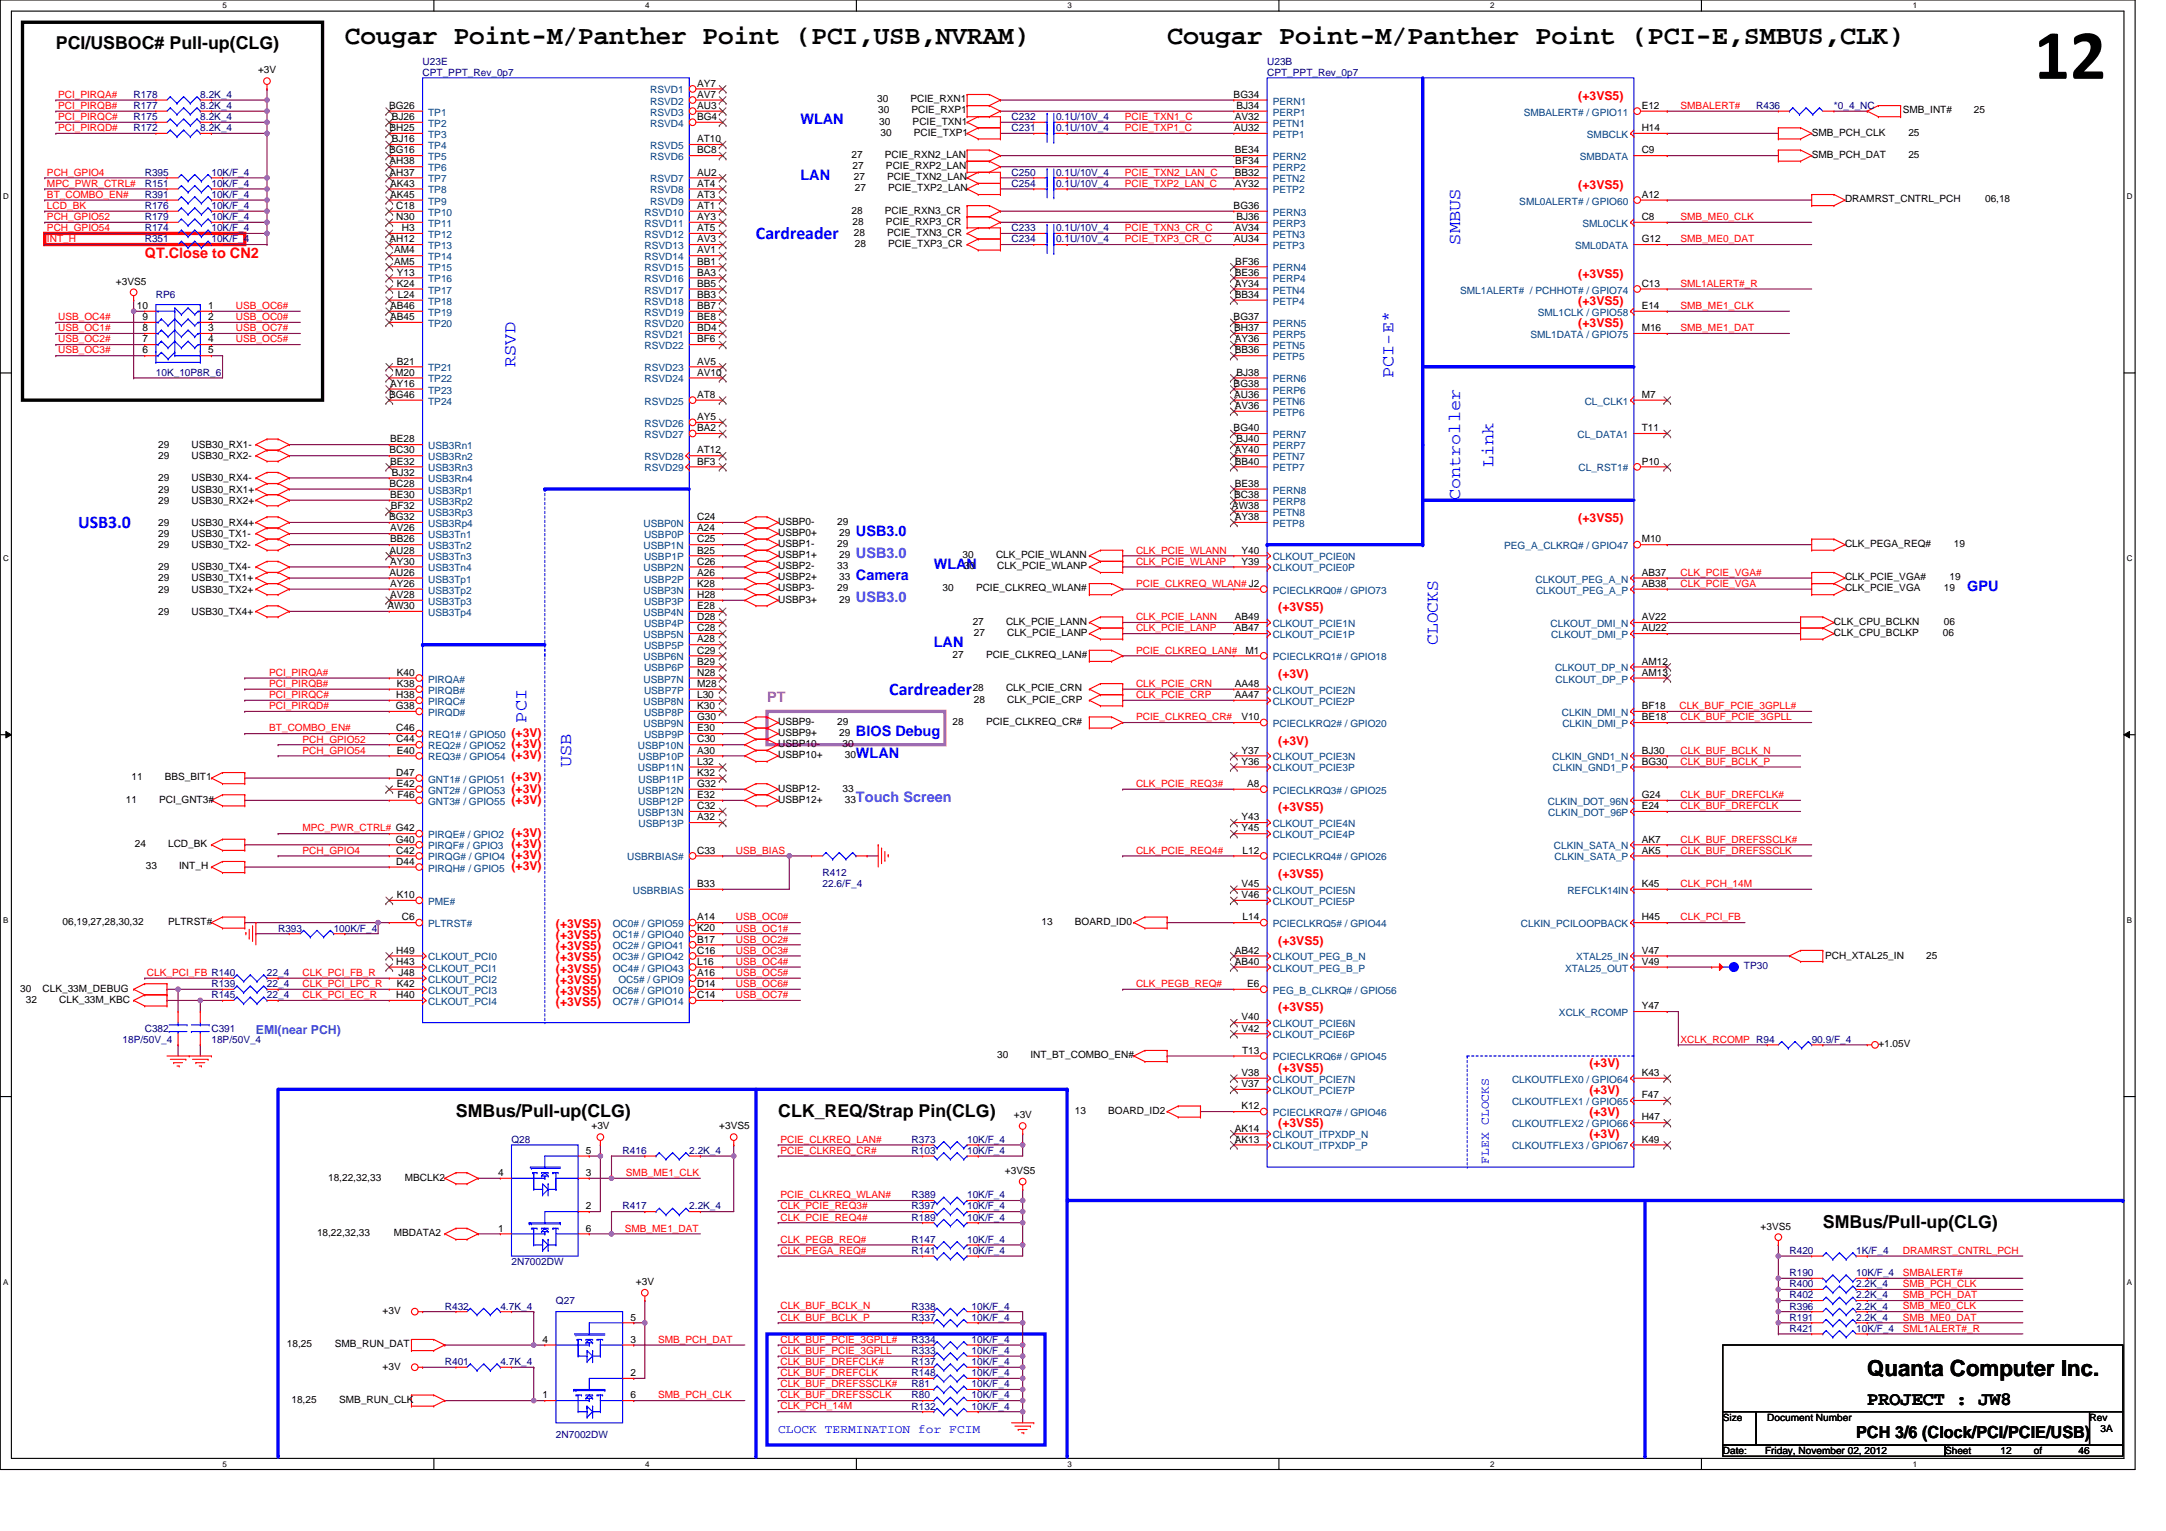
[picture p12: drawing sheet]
<svg xmlns="http://www.w3.org/2000/svg" width="297mm" height="210mm" viewBox="0 0 297 210" stroke-linecap="round" stroke-linejoin="round" font-family="sans-serif">
<defs><g id="words">
<text font-size="9.8" x="278.9" y="10.8">12</text>
<g font-size="3.7">
<text x="47.3" y="6.1">Cougar Point-M/Panther Point (PCI,USB,NVRAM)</text>
<text x="160.1" y="6.1">Cougar Point-M/Panther Point (PCI-E,SMBUS,CLK)</text>
</g>
<text font-size="3" x="256.1" y="188.7">Quanta Computer Inc.</text>
<text font-size="2.6" x="256.1" y="192.7">PROJECT : JW8</text>
<g font-size="2.4">
<text x="7.7" y="6.8">PCI/USBOC# Pull-up(CLG)</text>
<text x="62.5" y="153.1">SMBus/Pull-up(CLG)</text>
<text x="106.7" y="153.1">CLK_REQ/Strap Pin(CLG)</text>
<text x="250" y="168.3">SMBus/Pull-up(CLG)</text>
</g>
<g font-size="2.4" fill="#00f">
<text x="103.7" y="32.8">Cardreader</text>
<text x="200.2" y="33.5" transform="rotate(-90 200.2 33.5)">SMBUS</text>
<text x="70.7" y="50.3" transform="rotate(-90 70.7 50.3)">RSVD</text>
<text x="191.1" y="51.8" transform="rotate(-90 191.1 51.8)">PCI-E*</text>
<text x="204.8" y="64" transform="rotate(-90 204.8 64)">Link</text>
<text x="200.2" y="68.6" transform="rotate(-90 200.2 68.6)">Controller</text>
<text x="10.7" y="72.4">USB3.0</text>
<text x="197.2" y="88.4" transform="rotate(-90 197.2 88.4)">CLOCKS</text>
<text x="122" y="95.3">Cardreader</text>
<text x="72.2" y="99.1" transform="rotate(-90 72.2 99.1)">PCI</text>
<text x="78.3" y="105.2" transform="rotate(-90 78.3 105.2)">USB</text>
</g>
<text font-size="2.3" x="254.5" y="197.1">PCH 3/6 (Clock/PCI/PCIE/USB)</text>
<g font-size="2" fill="#00f">
<text x="109.8" y="17">WLAN</text>
<text x="109.8" y="24.7">LAN</text>
<text x="117.4" y="73.4">USB3.0</text>
<text x="128.1" y="78">WLAN</text>
<text x="117.4" y="79.5">Camera</text>
<text x="269.8" y="81">GPU</text>
<text x="128.1" y="88.7">LAN</text>
<text x="117.4" y="100.9">BIOS Debug</text>
<text x="117.4" y="103.9">WLAN</text>
</g>
<text font-size="2" fill="#f00" x="19.9" y="35.3">QT.Close to CN2</text>
<g font-size="2" fill="#8000ff">
<text x="117.4" y="76.5">USB3.0</text>
<text x="117.4" y="82.6">USB3.0</text>
<text x="117.4" y="110">Touch Screen</text>
</g>
<text font-size="2" fill="#f0f" x="105.2" y="96.3">PT</text>
<g font-size="1.7" fill="#f00">
<text x="216.4" y="13.7">(+3VS5)</text>
<text x="216.4" y="25.9">(+3VS5)</text>
<text x="216.4" y="38.1">(+3VS5)</text>
<text x="216.4" y="41.8">(+3VS5)</text>
<text x="216.4" y="44.8">(+3VS5)</text>
<text x="216.4" y="71.6">(+3VS5)</text>
<text x="175.3" y="83.8">(+3VS5)</text>
<text x="175.3" y="93">(+3V)</text>
<text x="70.1" y="101">(+3V)</text>
<text x="70.1" y="102.6">(+3V)</text>
<text x="70.1" y="104.1">(+3V)</text>
<text x="70.1" y="107.1">(+3V)</text>
<text x="175.3" y="102.1">(+3V)</text>
<text x="70.1" y="108.7">(+3V)</text>
<text x="70.1" y="110.2">(+3V)</text>
<text x="175.3" y="111.2">(+3VS5)</text>
<text x="70.1" y="114.8">(+3V)</text>
<text x="70.1" y="116.3">(+3V)</text>
<text x="70.1" y="117.8">(+3V)</text>
<text x="70.1" y="119.3">(+3V)</text>
<text x="175.3" y="120.4">(+3VS5)</text>
<text x="76.2" y="127.2">(+3VS5)</text>
<text x="76.2" y="128.8">(+3VS5)</text>
<text x="76.2" y="130.3">(+3VS5)</text>
<text x="76.2" y="131.8">(+3VS5)</text>
<text x="175.3" y="129.5">(+3VS5)</text>
<text x="76.2" y="133.3">(+3VS5)</text>
<text x="76.2" y="134.9">(+3VS5)</text>
<text x="76.2" y="136.4">(+3VS5)</text>
<text x="76.2" y="137.9">(+3VS5)</text>
<text x="175.3" y="138.7">(+3VS5)</text>
<text x="175.3" y="146.9">(+3VS5)</text>
<text x="218" y="146.3">(+3V)</text>
<text x="218" y="150">(+3V)</text>
<text x="175.3" y="154.5">(+3VS5)</text>
<text x="218" y="153">(+3V)</text>
<text x="218" y="156.1">(+3V)</text>
</g>
<text font-size="1.7" fill="#0080ff" x="35.1" y="141.7">EMI(near PCH)</text>
<g font-size="1.7" fill="#00f">
<text x="204.2" y="159.6" transform="rotate(-90 204.2 159.6)">FLEX CLOCKS</text>
<text x="106.7" y="196.5">CLOCK TERMINATION for FCIM</text>
</g>
<g font-size="1.4">
<text x="35.4" y="10.1">+3V</text>
<text x="95.6" y="11.9">AY7</text>
<text x="53.4" y="14.9">BG26</text>
<text x="53.4" y="18">BH25</text>
<text x="53.7" y="16.5">BJ26</text>
<text x="95.6" y="13.4">AV7</text>
<text x="95.6" y="14.9">AU3</text>
<text x="95.6" y="16.5">BG4</text>
<text x="120.3" y="14">30</text>
<text x="120.4" y="15.6">30</text>
<text x="120.6" y="17.1">30</text>
<text x="124.9" y="14">PCIE_RXN1</text>
<text x="125" y="15.6">PCIE_RXP1</text>
<text x="125.2" y="17.1">PCIE_TXN1</text>
<text x="169.2" y="13.4">BG34</text>
<text x="169.3" y="18">AU32</text>
<text x="169.3" y="16.5">AV32</text>
<text x="169.6" y="14.9">BJ34</text>
<text x="225.1" y="14.9">E12</text>
<text x="225.1" y="18">H14</text>
<text x="260.9" y="15.6">SMB_INT#</text>
<text x="270.7" y="15.6">25</text>
<text x="53.4" y="21">BG16</text>
<text x="53.4" y="22.5">AH38</text>
<text x="53.7" y="19.5">BJ16</text>
<text x="95.6" y="19.5">AT10</text>
<text x="95.6" y="21">BC8</text>
<text x="116.8" y="21.7">27</text>
<text x="116.9" y="23.2">27</text>
<text x="120.7" y="18.6">30</text>
<text x="121.3" y="21.7">PCIE_RXN2_LAN</text>
<text x="121.5" y="23.2">PCIE_RXP2_LAN</text>
<text x="125.3" y="18.6">PCIE_TXP1</text>
<text x="169.3" y="21">BE34</text>
<text x="169.4" y="22.5">BF34</text>
<text x="225.1" y="21">C9</text>
<text x="248.5" y="18.6">SMB_PCH_CLK</text>
<text x="248.5" y="21.7">SMB_PCH_DAT</text>
<text x="261.7" y="21.7">25</text>
<text x="261.7" y="18.6">25</text>
<text x="53.4" y="24.1">AH37</text>
<text x="53.5" y="25.6">AK43</text>
<text x="53.5" y="27.1">AK45</text>
<text x="54.4" y="28.6">C18</text>
<text x="95.6" y="24.1">AU2</text>
<text x="95.6" y="25.6">AT4</text>
<text x="95.6" y="27.1">AT3</text>
<text x="95.6" y="28.6">AT1</text>
<text x="116.8" y="29.3">28</text>
<text x="117.1" y="24.7">27</text>
<text x="117.2" y="26.2">27</text>
<text x="121.3" y="29.3">PCIE_RXN3_CR</text>
<text x="121.7" y="24.7">PCIE_TXN2_LAN</text>
<text x="121.8" y="26.2">PCIE_TXP2_LAN</text>
<text x="169.2" y="28.6">BG36</text>
<text x="169.3" y="24.1">BB32</text>
<text x="169.3" y="25.6">AY32</text>
<text x="225.1" y="27.1">A12</text>
<text x="253" y="27.7">DRAMRST_CNTRL_PCH</text>
<text x="272.2" y="27.7">06,18</text>
<text x="53.4" y="33.2">AH12</text>
<text x="54" y="34.7">AM4</text>
<text x="54.4" y="30.2">N30</text>
<text x="55.1" y="31.7">H3</text>
<text x="95.6" y="30.2">AY3</text>
<text x="95.6" y="31.7">AT5</text>
<text x="95.6" y="33.2">AV3</text>
<text x="95.6" y="34.7">AV1</text>
<text x="116.9" y="30.8">28</text>
<text x="117.1" y="32.3">28</text>
<text x="117.2" y="33.8">28</text>
<text x="121.5" y="30.8">PCIE_RXP3_CR</text>
<text x="121.7" y="32.3">PCIE_TXN3_CR</text>
<text x="121.8" y="33.8">PCIE_TXP3_CR</text>
<text x="169.3" y="33.2">AU34</text>
<text x="169.3" y="31.7">AV34</text>
<text x="169.6" y="30.2">BJ36</text>
<text x="225.1" y="30.2">C8</text>
<text x="225.1" y="33.2">G12</text>
<text x="15.9" y="39">+3VS5</text>
<text x="54" y="36.3">AM5</text>
<text x="54.4" y="37.8">Y13</text>
<text x="54.4" y="39.3">K24</text>
<text x="54.6" y="40.8">L24</text>
<text x="95.6" y="39.3">BB5</text>
<text x="95.6" y="40.8">BB3</text>
<text x="95.6" y="36.3">BB1</text>
<text x="95.6" y="37.8">BA3</text>
<text x="169.3" y="37.8">BE36</text>
<text x="169.3" y="39.3">AY34</text>
<text x="169.3" y="40.8">BB34</text>
<text x="169.4" y="36.3">BF36</text>
<text x="225.1" y="39.3">C13</text>
<text x="18.8" y="42.4">10</text>
<text x="19.5" y="43.9">9</text>
<text x="19.5" y="45.4">8</text>
<text x="19.5" y="46.9">7</text>
<text x="28.5" y="46.9">4</text>
<text x="28.5" y="45.4">3</text>
<text x="28.5" y="43.9">2</text>
<text x="28.5" y="42.4">1</text>
<text x="53.5" y="42.4">AB46</text>
<text x="53.5" y="43.9">AB45</text>
<text x="95.6" y="42.4">BB7</text>
<text x="95.6" y="43.9">BE8</text>
<text x="95.6" y="45.4">BD4</text>
<text x="95.6" y="46.9">BF6</text>
<text x="169.2" y="43.9">BG37</text>
<text x="169.3" y="45.4">BH37</text>
<text x="169.3" y="46.9">AY36</text>
<text x="225.1" y="42.4">E14</text>
<text x="225.1" y="45.4">M16</text>
<text x="19.5" y="48.5">6</text>
<text x="28.5" y="48.5">5</text>
<text x="53.5" y="53">AY16</text>
<text x="54.2" y="51.5">M20</text>
<text x="54.4" y="50">B21</text>
<text x="95.6" y="50">AV5</text>
<text x="95.6" y="51.5">AV10</text>
<text x="169.2" y="53">BG38</text>
<text x="169.3" y="48.5">BB36</text>
<text x="169.6" y="51.5">BJ38</text>
<text x="53.4" y="54.6">BG46</text>
<text x="95.6" y="54.6">AT8</text>
<text x="95.6" y="57.6">AY5</text>
<text x="95.6" y="59.1">BA2</text>
<text x="169.2" y="59.1">BG40</text>
<text x="169.3" y="54.6">AU36</text>
<text x="169.3" y="56.1">AV36</text>
<text x="225.1" y="54.6">M7</text>
<text x="225.1" y="59.1">T11</text>
<text x="21.7" y="63">29</text>
<text x="21.7" y="61.4">29</text>
<text x="26.3" y="63">USB30_RX2-</text>
<text x="26.3" y="61.4">USB30_RX1-</text>
<text x="53.4" y="62.2">BC30</text>
<text x="53.5" y="60.6">BE28</text>
<text x="53.5" y="63.7">BE32</text>
<text x="53.7" y="65.2">BJ32</text>
<text x="95.6" y="62.2">AT12</text>
<text x="95.6" y="63.7">BF3</text>
<text x="169.3" y="62.2">AY40</text>
<text x="169.3" y="63.7">BB40</text>
<text x="169.6" y="60.6">BJ40</text>
<text x="225.1" y="63.7">P10</text>
<text x="21.7" y="69">29</text>
<text x="21.7" y="66">29</text>
<text x="21.7" y="67.5">29</text>
<text x="26.3" y="69">USB30_RX2+</text>
<text x="26.3" y="66">USB30_RX4-</text>
<text x="26.3" y="67.5">USB30_RX1+</text>
<text x="53.4" y="71.3">BG32</text>
<text x="53.4" y="66.7">BC28</text>
<text x="53.5" y="68.3">BE30</text>
<text x="53.6" y="69.8">BF32</text>
<text x="95.6" y="71.3">C24</text>
<text x="106.7" y="71.9">USBP0-</text>
<text x="114.8" y="71.9">29</text>
<text x="168.9" y="69.8">AW38</text>
<text x="169.3" y="68.3">BC38</text>
<text x="169.3" y="66.7">BE38</text>
<text x="169.3" y="71.3">AY38</text>
<text x="21.7" y="75.1">29</text>
<text x="21.7" y="72.1">29</text>
<text x="21.7" y="73.6">29</text>
<text x="26.3" y="75.1">USB30_TX2-</text>
<text x="26.3" y="72.1">USB30_RX4+</text>
<text x="26.3" y="73.6">USB30_TX1-</text>
<text x="53.4" y="75.9">AU28</text>
<text x="53.5" y="72.8">AV26</text>
<text x="53.5" y="74.4">BB26</text>
<text x="53.5" y="77.4">AY30</text>
<text x="95.6" y="72.8">A24</text>
<text x="95.6" y="74.4">C25</text>
<text x="95.6" y="75.9">B25</text>
<text x="95.6" y="77.4">C26</text>
<text x="106.7" y="73.5">USBP0+</text>
<text x="106.7" y="75">USBP1-</text>
<text x="106.7" y="76.5">USBP1+</text>
<text x="114.8" y="75">29</text>
<text x="115.1" y="73.5">29</text>
<text x="115.1" y="76.5">29</text>
<text x="132" y="76.5">30</text>
<text x="136.6" y="76.5">CLK_PCIE_WLANN</text>
<text x="170.3" y="75.9">Y40</text>
<text x="170.3" y="77.4">Y39</text>
<text x="225.1" y="74.4">M10</text>
<text x="253" y="75">CLK_PEGA_REQ#</text>
<text x="268" y="75">19</text>
<text x="21.7" y="81.2">29</text>
<text x="21.7" y="78.2">29</text>
<text x="21.7" y="79.7">29</text>
<text x="26.3" y="81.2">USB30_TX2+</text>
<text x="26.3" y="78.2">USB30_TX4-</text>
<text x="26.3" y="79.7">USB30_TX1+</text>
<text x="53.1" y="83.5">AW30</text>
<text x="53.4" y="78.9">AU26</text>
<text x="53.5" y="80.5">AY26</text>
<text x="53.5" y="82">AV28</text>
<text x="95.6" y="78.9">A26</text>
<text x="95.6" y="80.5">K28</text>
<text x="95.6" y="82">H28</text>
<text x="95.6" y="83.5">E28</text>
<text x="106.7" y="78">USBP2-</text>
<text x="106.7" y="79.6">USBP2+</text>
<text x="106.7" y="81.1">USBP3-</text>
<text x="106.7" y="82.6">USBP3+</text>
<text x="114.8" y="78">33</text>
<text x="114.8" y="81.1">29</text>
<text x="115.1" y="79.6">33</text>
<text x="115.1" y="82.6">29</text>
<text x="129.3" y="81.1">30</text>
<text x="132.2" y="78">30</text>
<text x="133.8" y="81.1">PCIE_CLKREQ_WLAN#</text>
<text x="136.7" y="78">CLK_PCIE_WLANP</text>
<text x="225.1" y="78.9">AB37</text>
<text x="225.1" y="80.5">AB38</text>
<text x="253" y="79.6">CLK_PCIE_VGA#</text>
<text x="253" y="81.1">CLK_PCIE_VGA</text>
<text x="266.6" y="81.1">19</text>
<text x="267.3" y="79.6">19</text>
<text x="21.7" y="84.3">29</text>
<text x="26.3" y="84.3">USB30_TX4+</text>
<text x="95.6" y="85">D28</text>
<text x="95.6" y="86.6">C28</text>
<text x="95.6" y="88.1">A28</text>
<text x="95.6" y="89.6">C29</text>
<text x="133.4" y="85.7">27</text>
<text x="133.5" y="87.2">27</text>
<text x="138" y="85.7">CLK_PCIE_LANN</text>
<text x="138.1" y="87.2">CLK_PCIE_LANP</text>
<text x="169.3" y="85">AB49</text>
<text x="169.3" y="86.6">AB47</text>
<text x="170.8" y="89.6">M1</text>
<text x="225.1" y="85">AV22</text>
<text x="225.1" y="86.6">AU22</text>
<text x="251.5" y="85.7">CLK_CPU_BCLKN</text>
<text x="251.5" y="87.2">CLK_CPU_BCLKP</text>
<text x="266.4" y="87.2">06</text>
<text x="266.6" y="85.7">06</text>
<text x="54.4" y="95.7">H38</text>
<text x="54.4" y="92.7">K40</text>
<text x="54.4" y="94.2">K38</text>
<text x="95.6" y="91.1">B29</text>
<text x="95.6" y="92.7">N28</text>
<text x="95.6" y="94.2">M28</text>
<text x="95.6" y="95.7">L30</text>
<text x="130.6" y="90.2">27</text>
<text x="133.4" y="94.8">28</text>
<text x="135.2" y="90.2">PCIE_CLKREQ_LAN#</text>
<text x="138" y="94.8">CLK_PCIE_CRN</text>
<text x="169.3" y="94.2">AA48</text>
<text x="169.3" y="95.7">AA47</text>
<text x="225.1" y="92.7">AM13</text>
<text x="225.1" y="91.1">AM12</text>
<text x="54.3" y="97.2">G38</text>
<text x="54.4" y="100.3">C46</text>
<text x="54.4" y="101.8">C44</text>
<text x="95.6" y="97.2">K30</text>
<text x="95.6" y="98.7">G30</text>
<text x="95.6" y="100.3">E30</text>
<text x="95.6" y="101.8">C30</text>
<text x="106.7" y="100.9">USBP9+</text>
<text x="106.7" y="99.4">USBP9-</text>
<text x="114.8" y="99.4">29</text>
<text x="115.1" y="100.9">29</text>
<text x="130.6" y="99.4">28</text>
<text x="133.5" y="96.3">28</text>
<text x="135.2" y="99.4">PCIE_CLKREQ_CR#</text>
<text x="138.1" y="96.3">CLK_PCIE_CRP</text>
<text x="170.3" y="98.7">V10</text>
<text x="225.1" y="97.2">BF18</text>
<text x="225.1" y="98.7">BE18</text>
<text x="18" y="107">11</text>
<text x="22.6" y="107">BBS_BIT1</text>
<text x="54.4" y="106.4">D47</text>
<text x="54.4" y="103.3">E40</text>
<text x="54.4" y="107.9">E42</text>
<text x="95.6" y="103.3">A30</text>
<text x="95.6" y="104.8">L32</text>
<text x="95.6" y="106.4">K32</text>
<text x="95.6" y="107.9">G32</text>
<text x="106.7" y="103.9">USBP10+</text>
<text x="106.7" y="102.4">USBP10-</text>
<text x="115.6" y="102.4">30</text>
<text x="115.9" y="103.9">30</text>
<text x="170.3" y="103.3">Y37</text>
<text x="170.3" y="104.8">Y36</text>
<text x="171" y="107.9">A8</text>
<text x="225.1" y="103.3">BJ30</text>
<text x="225.1" y="104.8">BG30</text>
<text x="17.3" y="110">11</text>
<text x="21.8" y="110">PCI_GNT3#</text>
<text x="54.5" y="109.4">F46</text>
<text x="95.6" y="109.4">E32</text>
<text x="95.6" y="110.9">C32</text>
<text x="95.6" y="112.5">A32</text>
<text x="106.7" y="108.5">USBP12-</text>
<text x="106.7" y="110">USBP12+</text>
<text x="115.6" y="108.5">33</text>
<text x="115.9" y="110">33</text>
<text x="170.3" y="112.5">Y43</text>
<text x="170.3" y="114">Y45</text>
<text x="225.1" y="109.4">G24</text>
<text x="225.1" y="110.9">E24</text>
<text x="18.5" y="116.1">24</text>
<text x="20" y="119.2">33</text>
<text x="23.1" y="116.1">LCD_BK</text>
<text x="24.6" y="119.2">INT_H</text>
<text x="54.3" y="115.5">G40</text>
<text x="54.4" y="117">C42</text>
<text x="54.4" y="118.6">D44</text>
<text x="95.6" y="117">C33</text>
<text x="170.4" y="117">L12</text>
<text x="225.1" y="115.5">AK7</text>
<text x="225.1" y="117">AK5</text>
<text x="54.4" y="123.1">K10</text>
<text x="95.6" y="121.6">B33</text>
<text x="170.3" y="121.6">V45</text>
<text x="170.3" y="123.1">V46</text>
<text x="225.1" y="121.6">K45</text>
<text x="8.6" y="126.8">06,19,27,28,30,32</text>
<text x="23.1" y="126.8">PLTRST#</text>
<text x="54.4" y="130.8">H49</text>
<text x="55.1" y="126.2">C6</text>
<text x="95.6" y="126.2">A14</text>
<text x="95.6" y="127.7">K20</text>
<text x="95.6" y="129.2">B17</text>
<text x="95.6" y="130.8">C16</text>
<text x="142.8" y="126.8">13</text>
<text x="147.4" y="126.8">BOARD_ID0</text>
<text x="169.3" y="130.8">AB42</text>
<text x="170.4" y="126.2">L14</text>
<text x="225.1" y="130.8">V47</text>
<text x="225.1" y="126.2">H45</text>
<text x="250.3" y="131.5">PCH_XTAL25_IN</text>
<text x="264.1" y="131.5">25</text>
<text x="2.8" y="136">30</text>
<text x="3.5" y="137.5">32</text>
<text x="5.8" y="136">CLK_33M_DEBUG</text>
<text x="8.1" y="137.5">CLK_33M_KBC</text>
<text x="54.4" y="132.3">H43</text>
<text x="54.4" y="136.8">H40</text>
<text x="54.4" y="135.3">K42</text>
<text x="54.7" y="133.8">J48</text>
<text x="95.6" y="132.3">L16</text>
<text x="95.6" y="133.8">A16</text>
<text x="95.6" y="135.3">D14</text>
<text x="95.6" y="136.8">C14</text>
<text x="169.3" y="132.3">AB40</text>
<text x="171" y="135.3">E6</text>
<text x="225.1" y="132.3">V49</text>
<text x="170.3" y="139.9">V40</text>
<text x="170.3" y="141.4">V42</text>
<text x="225.1" y="138.4">Y47</text>
<text x="257.6" y="143.6">+1.05V</text>
<text x="136.7" y="145.1">30</text>
<text x="141.3" y="145.1">INT_BT_COMBO_EN#</text>
<text x="170.3" y="147.5">V38</text>
<text x="170.3" y="149">V37</text>
<text x="170.3" y="144.5">T13</text>
<text x="225.1" y="147.5">K43</text>
<text x="81.1" y="154.9">+3V</text>
<text x="98.6" y="154.9">+3VS5</text>
<text x="139" y="153.3">+3V</text>
<text x="147.4" y="152.7">13</text>
<text x="152" y="152.7">BOARD_ID2</text>
<text x="169.3" y="155.1">AK14</text>
<text x="170.3" y="152.1">K12</text>
<text x="225.1" y="150.6">F47</text>
<text x="225.1" y="153.6">H47</text>
<text x="45" y="161.9">18,22,32,33</text>
<text x="55.5" y="161.9">MBCLK2</text>
<text x="68.3" y="161.2">4</text>
<text x="80.4" y="158.2">5</text>
<text x="80.4" y="161.2">3</text>
<text x="137.8" y="160.9">+3VS5</text>
<text x="169.3" y="156.7">AK13</text>
<text x="225.1" y="156.7">K49</text>
<text x="80.4" y="165.8">2</text>
<text x="43.5" y="169.5">18,22,32,33</text>
<text x="54" y="169.5">MBDATA2</text>
<text x="68.3" y="168.9">1</text>
<text x="80.4" y="168.9">6</text>
<text x="241.4" y="168.6">+3VS5</text>
<text x="87.2" y="176.2">+3V</text>
<text x="39.4" y="184.7">18,25</text>
<text x="45.9" y="184.7">SMB_RUN_DAT</text>
<text x="52.5" y="180.1">+3V</text>
<text x="74.4" y="184.1">4</text>
<text x="86.4" y="181">5</text>
<text x="86.4" y="184.1">3</text>
<text x="52.5" y="187.8">+3V</text>
<text x="74.4" y="191.7">1</text>
<text x="86.4" y="191.7">6</text>
<text x="86.4" y="188.7">2</text>
<text x="40" y="192.3">18,25</text>
<text x="46.5" y="192.3">SMB_RUN_CLK</text>
<text x="236.3" y="194.8">Size</text>
<text x="242.4" y="194.8">Document Number</text>
<text x="286.6" y="194.8">Rev</text>
<text x="288.1" y="196.3">3A</text>
<text x="236.3" y="199.4">Date:</text>
<text x="242.1" y="199.4">Friday, November 02, 2012</text>
<text x="266.7" y="199.4">Sheet</text>
<text x="274.4" y="199.4">12</text>
<text x="278.9" y="199.4">of</text>
<text x="285" y="199.4">46</text>
</g>
<g font-size="1.4" fill="#000080">
<text x="58" y="8.9">U23E</text>
<text x="58" y="10.4">CPT_PPT_Rev_0p7</text>
<text x="173.8" y="8.9">U23B</text>
<text x="173.8" y="10.4">CPT_PPT_Rev_0p7</text>
<text x="18.3" y="16.5">R175</text>
<text x="18.3" y="13.4">R178</text>
<text x="18.3" y="14.9">R177</text>
<text x="18.3" y="18">R172</text>
<text x="27.5" y="16.5">8.2K_4</text>
<text x="27.5" y="13.4">8.2K_4</text>
<text x="27.5" y="14.9">8.2K_4</text>
<text x="27.5" y="18">8.2K_4</text>
<text x="138.7" y="16.5">C232</text>
<text x="138.7" y="18">C231</text>
<text x="144.8" y="16.5">0.1U/10V_4</text>
<text x="144.8" y="18">0.1U/10V_4</text>
<text x="240.8" y="14.9">R436</text>
<text x="251.5" y="14.9">*0_4_NC</text>
<text x="19.9" y="24.1">R395</text>
<text x="19.9" y="28.7">R176</text>
<text x="19.9" y="27.1">R391</text>
<text x="19.9" y="25.6">R151</text>
<text x="29" y="24.1">10K/F_4</text>
<text x="29" y="28.7">10K/F_4</text>
<text x="29" y="27.1">10K/F_4</text>
<text x="29" y="25.6">10K/F_4</text>
<text x="138.7" y="24.1">C250</text>
<text x="138.7" y="25.6">C254</text>
<text x="144.8" y="24.1">0.1U/10V_4</text>
<text x="144.8" y="25.6">0.1U/10V_4</text>
<text x="19.9" y="30.2">R179</text>
<text x="19.9" y="31.7">R174</text>
<text x="19.9" y="33.2">R351</text>
<text x="29" y="30.2">10K/F_4</text>
<text x="29" y="31.7">10K/F_4</text>
<text x="29" y="33.2">10K/F_4</text>
<text x="138.7" y="31.7">C233</text>
<text x="138.7" y="33.2">C234</text>
<text x="144.8" y="31.7">0.1U/10V_4</text>
<text x="144.8" y="33.2">0.1U/10V_4</text>
<text x="21.4" y="40.9">RP6</text>
<text x="21.4" y="51.5">10K_10P8R_6</text>
<text x="112.8" y="120.1">R412</text>
<text x="112.8" y="121.6">22.6/F_4</text>
<text x="38.1" y="127.7">R393</text>
<text x="45.8" y="127.7">100K/F_4</text>
<text x="29" y="135.3">R139</text>
<text x="29" y="136.9">R145</text>
<text x="36.6" y="135.3">22_4</text>
<text x="36.6" y="136.9">22_4</text>
<text x="36.6" y="133.8">22_4</text>
<text x="239.2" y="132.9">TP30</text>
<text x="16.8" y="143">18P/50V_4</text>
<text x="19.9" y="141.4">C382</text>
<text x="29" y="141.4">C391</text>
<text x="29" y="143">18P/50V_4</text>
<text x="248.5" y="143">90.9/F_4</text>
<text x="70.1" y="156.7">Q28</text>
<text x="85.4" y="158.2">R416</text>
<text x="94.5" y="158.2">2.2K_4</text>
<text x="125" y="158.2">R103</text>
<text x="125" y="156.7">R373</text>
<text x="132.6" y="158.2">10K/F_4</text>
<text x="132.6" y="156.7">10K/F_4</text>
<text x="85.4" y="165.8">R417</text>
<text x="94.5" y="165.8">2.2K_4</text>
<text x="125" y="167.3">R189</text>
<text x="125" y="165.8">R397</text>
<text x="125" y="164.3">R389</text>
<text x="132.6" y="167.3">10K/F_4</text>
<text x="132.6" y="165.8">10K/F_4</text>
<text x="132.6" y="164.3">10K/F_4</text>
<text x="70.1" y="173.4">2N7002DW</text>
<text x="125" y="171.9">R141</text>
<text x="125" y="170.4">R147</text>
<text x="132.6" y="171.9">10K/F_4</text>
<text x="132.6" y="170.4">10K/F_4</text>
<text x="245.4" y="171.9">R420</text>
<text x="254.5" y="171.9">1K/F_4</text>
<text x="61" y="179.5">R432</text>
<text x="68.6" y="179.5">4.7K_4</text>
<text x="76.2" y="178.8">Q27</text>
<text x="125" y="179.5">R338</text>
<text x="133.2" y="179.5">10K/F_4</text>
<text x="245.4" y="175">R190</text>
<text x="245.4" y="179.5">R396</text>
<text x="245.4" y="178">R402</text>
<text x="245.4" y="176.5">R400</text>
<text x="254.5" y="175">10K/F_4</text>
<text x="254.5" y="179.5">2.2K_4</text>
<text x="254.5" y="178">2.2K_4</text>
<text x="254.5" y="176.5">2.2K_4</text>
<text x="125" y="184.1">R334</text>
<text x="125" y="185.6">R333</text>
<text x="125" y="181.1">R337</text>
<text x="133.2" y="184.1">10K/F_4</text>
<text x="133.2" y="185.6">10K/F_4</text>
<text x="133.2" y="181.1">10K/F_4</text>
<text x="245.4" y="182.6">R421</text>
<text x="245.4" y="181.1">R191</text>
<text x="254.5" y="182.6">10K/F_4</text>
<text x="254.5" y="181.1">2.2K_4</text>
<text x="61" y="187.2">R401</text>
<text x="68.6" y="187.2">4.7K_4</text>
<text x="125" y="190.2">R81</text>
<text x="125" y="188.7">R148</text>
<text x="125" y="191.7">R80</text>
<text x="125" y="187.2">R137</text>
<text x="133.2" y="190.2">10K/F_4</text>
<text x="133.2" y="188.7">10K/F_4</text>
<text x="133.2" y="191.7">10K/F_4</text>
<text x="133.2" y="187.2">10K/F_4</text>
<text x="76.2" y="197.2">2N7002DW</text>
<text x="125" y="193.3">R132</text>
<text x="133.2" y="193.3">10K/F_4</text>
</g>
<g font-size="1.4" fill="#f00">
<text x="8" y="13.4">PCI_PIRQA#</text>
<text x="8" y="14.9">PCI_PIRQB#</text>
<text x="8" y="16.5">PCI_PIRQC#</text>
<text x="8" y="18">PCI_PIRQD#</text>
<text x="154.3" y="16.5">PCIE_TXN1_C</text>
<text x="154.3" y="18">PCIE_TXP1_C</text>
<text x="230.5" y="14.9">SMBALERT#</text>
<text x="6.4" y="25.6">MPC_PWR_CTRL#</text>
<text x="6.4" y="27.1">BT_COMBO_EN#</text>
<text x="6.4" y="28.7">LCD_BK</text>
<text x="6.4" y="24.1">PCH_GPIO4</text>
<text x="154.3" y="24.1">PCIE_TXN2_LAN_C</text>
<text x="154.3" y="25.6">PCIE_TXP2_LAN_C</text>
<text x="6.4" y="30.2">PCH_GPIO52</text>
<text x="6.4" y="31.7">PCH_GPIO54</text>
<text x="6.4" y="33.2">INT_H</text>
<text x="154.3" y="33.2">PCIE_TXP3_CR_C</text>
<text x="154.3" y="31.7">PCIE_TXN3_CR_C</text>
<text x="230.5" y="30.2">SMB_ME0_CLK</text>
<text x="230.5" y="33.2">SMB_ME0_DAT</text>
<text x="230.5" y="39.3">SML1ALERT#_R</text>
<text x="8" y="43.9">USB_OC4#</text>
<text x="8" y="46.9">USB_OC2#</text>
<text x="8" y="45.4">USB_OC1#</text>
<text x="32.3" y="43.9">USB_OC0#</text>
<text x="32.3" y="42.4">USB_OC6#</text>
<text x="32.3" y="46.9">USB_OC5#</text>
<text x="32.3" y="45.4">USB_OC7#</text>
<text x="230.5" y="45.4">SMB_ME1_DAT</text>
<text x="230.5" y="42.4">SMB_ME1_CLK</text>
<text x="8" y="48.5">USB_OC3#</text>
<text x="155.8" y="75.9">CLK_PCIE_WLANN</text>
<text x="155.8" y="77.4">CLK_PCIE_WLANP</text>
<text x="155.8" y="80.5">PCIE_CLKREQ_WLAN# J2</text>
<text x="230.5" y="78.9">CLK_PCIE_VGA#</text>
<text x="230.5" y="80.5">CLK_PCIE_VGA</text>
<text x="155.8" y="89.6">PCIE_CLKREQ_LAN#</text>
<text x="155.8" y="86.6">CLK_PCIE_LANP</text>
<text x="155.8" y="85">CLK_PCIE_LANN</text>
<text x="36.9" y="92.7">PCI_PIRQA#</text>
<text x="36.9" y="94.2">PCI_PIRQB#</text>
<text x="36.9" y="95.7">PCI_PIRQC#</text>
<text x="155.8" y="95.7">CLK_PCIE_CRP</text>
<text x="155.8" y="94.2">CLK_PCIE_CRN</text>
<text x="36.9" y="97.2">PCI_PIRQD#</text>
<text x="36.9" y="100.3">BT_COMBO_EN#</text>
<text x="41.5" y="101.8">PCH_GPIO52</text>
<text x="155.8" y="98.8">PCIE_CLKREQ_CR#</text>
<text x="230.3" y="97.2">CLK_BUF_PCIE_3GPLL#</text>
<text x="230.5" y="98.8">CLK_BUF_PCIE_3GPLL</text>
<text x="41.5" y="103.3">PCH_GPIO54</text>
<text x="155.8" y="107.9">CLK_PCIE_REQ3#</text>
<text x="230.5" y="104.9">CLK_BUF_BCLK_P</text>
<text x="230.5" y="103.3">CLK_BUF_BCLK_N</text>
<text x="41.5" y="114">MPC_PWR_CTRL# G42</text>
<text x="230.5" y="109.4">CLK_BUF_DREFCLK#</text>
<text x="230.5" y="110.9">CLK_BUF_DREFCLK</text>
<text x="41.5" y="117">PCH_GPIO4</text>
<text x="100.9" y="117">USB_BIAS</text>
<text x="155.8" y="117">CLK_PCIE_REQ4#</text>
<text x="230.5" y="117">CLK_BUF_DREFSSCLK</text>
<text x="230.5" y="115.5">CLK_BUF_DREFSSCLK#</text>
<text x="230.5" y="121.6">CLK_PCH_14M</text>
<text x="100.9" y="130.8">USB_OC3#</text>
<text x="100.9" y="126.2">USB_OC0#</text>
<text x="100.9" y="127.7">USB_OC1#</text>
<text x="100.9" y="129.2">USB_OC2#</text>
<text x="230.5" y="126.2">CLK_PCI_FB</text>
<text x="20.2" y="133.8">CLK_PCI_FB R140</text>
<text x="41.5" y="136.9">CLK_PCI_EC_R</text>
<text x="41.5" y="135.3">CLK_PCI_LPC_R</text>
<text x="41.5" y="133.8">CLK_PCI_FB_R</text>
<text x="100.9" y="135.3">USB_OC6#</text>
<text x="100.9" y="132.3">USB_OC4#</text>
<text x="100.9" y="133.8">USB_OC5#</text>
<text x="100.9" y="136.9">USB_OC7#</text>
<text x="155.8" y="135.3">CLK_PEGB_REQ#</text>
<text x="230.5" y="143">XCLK_RCOMP R94</text>
<text x="85.8" y="161.2">SMB_ME1_CLK</text>
<text x="107" y="158.2">PCIE_CLKREQ_CR#</text>
<text x="107" y="156.7">PCIE_CLKREQ_LAN#</text>
<text x="107" y="164.3">PCIE_CLKREQ_WLAN#</text>
<text x="107" y="165.8">CLK_PCIE_REQ3#</text>
<text x="107" y="167.3">CLK_PCIE_REQ4#</text>
<text x="85.7" y="168.9">SMB_ME1_DAT</text>
<text x="107" y="171.9">CLK_PEGA_REQ#</text>
<text x="107" y="170.4">CLK_PEGB_REQ#</text>
<text x="260.9" y="171.9">DRAMRST_CNTRL_PCH</text>
<text x="107" y="179.5">CLK_BUF_BCLK_N</text>
<text x="260.9" y="175">SMBALERT#</text>
<text x="260.9" y="179.5">SMB_ME0_CLK</text>
<text x="260.9" y="178">SMB_PCH_DAT</text>
<text x="260.9" y="176.5">SMB_PCH_CLK</text>
<text x="90.3" y="184.1">SMB_PCH_DAT</text>
<text x="107" y="184.1">CLK_BUF_PCIE_3GPLL#</text>
<text x="107" y="185.6">CLK_BUF_PCIE_3GPLL</text>
<text x="107" y="181.1">CLK_BUF_BCLK_P</text>
<text x="260.9" y="182.6">SML1ALERT#_R</text>
<text x="260.9" y="181.1">SMB_ME0_DAT</text>
<text x="90.3" y="191.7">SMB_PCH_CLK</text>
<text x="107" y="191.7">CLK_BUF_DREFSSCLK</text>
<text x="107" y="190.2">CLK_BUF_DREFSSCLK#</text>
<text x="107" y="188.7">CLK_BUF_DREFCLK</text>
<text x="107" y="187.1">CLK_BUF_DREFCLK#</text>
<text x="107" y="193.2">CLK_PCH_14M</text>
</g>
<g font-size="1.4" fill="#004080">
<text x="58.7" y="15.9">TP1</text>
<text x="58.7" y="17.4">TP2</text>
<text x="89.2" y="12.8">RSVD1</text>
<text x="89.2" y="14.3">RSVD2</text>
<text x="89.2" y="15.9">RSVD3</text>
<text x="89.2" y="17.4">RSVD4</text>
<text x="174.5" y="14.3">PERN1</text>
<text x="174.5" y="15.9">PERP1</text>
<text x="174.5" y="17.4">PETN1</text>
<text x="209" y="15.9">SMBALERT# / GPIO11</text>
<text x="58.7" y="18.9">TP3</text>
<text x="58.7" y="23.5">TP6</text>
<text x="58.7" y="20.4">TP4</text>
<text x="58.7" y="22">TP5</text>
<text x="89.2" y="20.4">RSVD5</text>
<text x="89.2" y="22">RSVD6</text>
<text x="174.5" y="22">PERN2</text>
<text x="174.5" y="23.5">PERP2</text>
<text x="174.5" y="18.9">PETP1</text>
<text x="216.6" y="22">SMBDATA</text>
<text x="217.6" y="18.9">SMBCLK</text>
<text x="58.7" y="25">TP7</text>
<text x="58.7" y="26.5">TP8</text>
<text x="58.7" y="28">TP9</text>
<text x="58.7" y="29.6">TP10</text>
<text x="88.4" y="29.6">RSVD10</text>
<text x="89.2" y="25">RSVD7</text>
<text x="89.2" y="26.5">RSVD8</text>
<text x="89.2" y="28">RSVD9</text>
<text x="174.5" y="29.6">PERN3</text>
<text x="174.5" y="25">PETN2</text>
<text x="174.5" y="26.5">PETP2</text>
<text x="208.4" y="28">SML0ALERT# / GPIO60</text>
<text x="58.7" y="35.7">TP14</text>
<text x="58.7" y="34.1">TP13</text>
<text x="58.7" y="32.6">TP12</text>
<text x="58.7" y="31.1">TP11</text>
<text x="88.4" y="31.1">RSVD11</text>
<text x="88.4" y="32.6">RSVD12</text>
<text x="88.4" y="34.1">RSVD13</text>
<text x="88.4" y="35.7">RSVD14</text>
<text x="174.5" y="31.1">PERP3</text>
<text x="174.5" y="32.6">PETN3</text>
<text x="174.5" y="34.1">PETP3</text>
<text x="216" y="34.1">SML0DATA</text>
<text x="217" y="31.1">SML0CLK</text>
<text x="58.7" y="38.7">TP16</text>
<text x="58.7" y="40.2">TP17</text>
<text x="58.7" y="41.8">TP18</text>
<text x="58.7" y="37.2">TP15</text>
<text x="88.4" y="40.2">RSVD17</text>
<text x="88.4" y="41.8">RSVD18</text>
<text x="88.4" y="37.2">RSVD15</text>
<text x="88.4" y="38.7">RSVD16</text>
<text x="174.5" y="37.2">PERN4</text>
<text x="174.5" y="38.7">PERP4</text>
<text x="174.5" y="40.2">PETN4</text>
<text x="174.5" y="41.8">PETP4</text>
<text x="200.2" y="40.2">SML1ALERT# / PCHHOT# / GPIO74</text>
<text x="58.7" y="43.3">TP19</text>
<text x="58.7" y="44.8">TP20</text>
<text x="88.4" y="43.3">RSVD19</text>
<text x="88.4" y="44.8">RSVD20</text>
<text x="88.4" y="46.3">RSVD21</text>
<text x="88.4" y="47.9">RSVD22</text>
<text x="174.5" y="44.8">PERN5</text>
<text x="174.5" y="46.3">PERP5</text>
<text x="174.5" y="47.9">PETN5</text>
<text x="209.9" y="46.3">SML1DATA / GPIO75</text>
<text x="210.9" y="43.3">SML1CLK / GPIO58</text>
<text x="58.7" y="50.9">TP21</text>
<text x="58.7" y="52.4">TP22</text>
<text x="58.7" y="54">TP23</text>
<text x="88.4" y="50.9">RSVD23</text>
<text x="88.4" y="52.4">RSVD24</text>
<text x="174.5" y="52.4">PERN6</text>
<text x="174.5" y="54">PERP6</text>
<text x="174.5" y="49.4">PETP5</text>
<text x="58.7" y="55.5">TP24</text>
<text x="88.4" y="55.5">RSVD25</text>
<text x="88.4" y="58.5">RSVD26</text>
<text x="174.5" y="55.5">PETN6</text>
<text x="174.5" y="57">PETP6</text>
<text x="217.3" y="55.5">CL_CLK1</text>
<text x="58.7" y="61.6">USB3Rn1</text>
<text x="58.7" y="63.1">USB3Rn2</text>
<text x="58.7" y="64.6">USB3Rn3</text>
<text x="88.4" y="60.1">RSVD27</text>
<text x="88.4" y="63.1">RSVD28</text>
<text x="88.4" y="64.6">RSVD29</text>
<text x="174.5" y="60.1">PERN7</text>
<text x="174.5" y="61.6">PERP7</text>
<text x="174.5" y="63.1">PETN7</text>
<text x="174.5" y="64.6">PETP7</text>
<text x="216.3" y="60.1">CL_DATA1</text>
<text x="216.5" y="64.6">CL_RST1#</text>
<text x="58.7" y="66.1">USB3Rn4</text>
<text x="58.7" y="67.7">USB3Rp1</text>
<text x="58.7" y="69.2">USB3Rp2</text>
<text x="58.7" y="70.7">USB3Rp3</text>
<text x="174.5" y="67.7">PERN8</text>
<text x="174.5" y="69.2">PERP8</text>
<text x="174.5" y="70.7">PETN8</text>
<text x="58.7" y="72.2">USB3Rp4</text>
<text x="58.7" y="73.8">USB3Tn1</text>
<text x="58.7" y="75.3">USB3Tn2</text>
<text x="58.7" y="76.8">USB3Tn3</text>
<text x="88.2" y="72.2">USBP0N</text>
<text x="88.2" y="75.3">USBP1N</text>
<text x="88.3" y="73.8">USBP0P</text>
<text x="88.3" y="76.8">USBP1P</text>
<text x="174.5" y="72.2">PETP8</text>
<text x="174.5" y="76.8">CLKOUT_PCIE0N</text>
<text x="206.3" y="75.3">PEG_A_CLKRQ# / GPIO47</text>
<text x="58.7" y="78.3">USB3Tn4</text>
<text x="58.7" y="79.9">USB3Tp1</text>
<text x="58.7" y="81.4">USB3Tp2</text>
<text x="58.7" y="82.9">USB3Tp3</text>
<text x="88.2" y="78.3">USBP2N</text>
<text x="88.2" y="81.4">USBP3N</text>
<text x="88.3" y="79.9">USBP2P</text>
<text x="88.3" y="82.9">USBP3P</text>
<text x="174.5" y="78.3">CLKOUT_PCIE0P</text>
<text x="174.5" y="81.4">PCIECLKRQ0# / GPIO73</text>
<text x="210.6" y="79.9">CLKOUT_PEG_A_N</text>
<text x="210.6" y="81.4">CLKOUT_PEG_A_P</text>
<text x="58.7" y="84.4">USB3Tp4</text>
<text x="88.2" y="84.4">USBP4N</text>
<text x="88.2" y="87.5">USBP5N</text>
<text x="88.3" y="86">USBP4P</text>
<text x="88.3" y="89">USBP5P</text>
<text x="174.5" y="86">CLKOUT_PCIE1N</text>
<text x="174.5" y="87.5">CLKOUT_PCIE1P</text>
<text x="212.6" y="86">CLKOUT_DMI_N</text>
<text x="212.7" y="87.5">CLKOUT_DMI_P</text>
<text x="58.7" y="93.6">PIRQA#</text>
<text x="58.7" y="95.1">PIRQB#</text>
<text x="88.2" y="90.5">USBP6N</text>
<text x="88.2" y="93.6">USBP7N</text>
<text x="88.3" y="92.1">USBP6P</text>
<text x="88.3" y="95.1">USBP7P</text>
<text x="174.5" y="95.1">CLKOUT_PCIE2N</text>
<text x="174.5" y="90.5">PCIECLKRQ1# / GPIO18</text>
<text x="213.3" y="92.1">CLKOUT_DP_N</text>
<text x="213.3" y="93.6">CLKOUT_DP_P</text>
<text x="58.7" y="96.6">PIRQC#</text>
<text x="58.7" y="98.2">PIRQD#</text>
<text x="58.7" y="101.2">REQ1# / GPIO50</text>
<text x="88.2" y="96.6">USBP8N</text>
<text x="88.2" y="99.7">USBP9N</text>
<text x="88.3" y="98.2">USBP8P</text>
<text x="88.3" y="101.2">USBP9P</text>
<text x="174.5" y="96.6">CLKOUT_PCIE2P</text>
<text x="174.5" y="99.7">PCIECLKRQ2# / GPIO20</text>
<text x="214.2" y="98.2">CLKIN_DMI_N</text>
<text x="214.3" y="99.7">CLKIN_DMI_P</text>
<text x="58.7" y="102.7">REQ2# / GPIO52</text>
<text x="58.7" y="104.2">REQ3# / GPIO54</text>
<text x="58.7" y="107.3">GNT1# / GPIO51</text>
<text x="87.5" y="102.7">USBP10N</text>
<text x="87.5" y="105.8">USBP11N</text>
<text x="87.5" y="104.2">USBP10P</text>
<text x="87.5" y="107.3">USBP11P</text>
<text x="174.5" y="104.2">CLKOUT_PCIE3N</text>
<text x="174.5" y="105.8">CLKOUT_PCIE3P</text>
<text x="212.9" y="104.2">CLKIN_GND1_N</text>
<text x="212.9" y="105.8">CLKIN_GND1_P</text>
<text x="58.7" y="108.8">GNT2# / GPIO53</text>
<text x="58.7" y="110.3">GNT3# / GPIO55</text>
<text x="87.5" y="108.8">USBP12N</text>
<text x="87.5" y="111.9">USBP13N</text>
<text x="87.5" y="110.3">USBP12P</text>
<text x="87.5" y="113.4">USBP13P</text>
<text x="174.5" y="113.4">CLKOUT_PCIE4N</text>
<text x="174.5" y="108.8">PCIECLKRQ3# / GPIO25</text>
<text x="212.3" y="110.3">CLKIN_DOT_96N</text>
<text x="212.3" y="111.9">CLKIN_DOT_96P</text>
<text x="58.7" y="114.9">PIRQE# / GPIO2</text>
<text x="58.7" y="116.4">PIRQF# / GPIO3</text>
<text x="58.7" y="118">PIRQG# / GPIO4</text>
<text x="58.7" y="119.5">PIRQH# / GPIO5</text>
<text x="86" y="118">USBRBIAS#</text>
<text x="174.5" y="114.9">CLKOUT_PCIE4P</text>
<text x="174.5" y="118">PCIECLKRQ4# / GPIO26</text>
<text x="213.1" y="116.4">CLKIN_SATA_N</text>
<text x="213.2" y="118">CLKIN_SATA_P</text>
<text x="58.7" y="124.1">PME#</text>
<text x="86.8" y="122.5">USBRBIAS</text>
<text x="174.5" y="122.5">CLKOUT_PCIE5N</text>
<text x="174.5" y="124.1">CLKOUT_PCIE5P</text>
<text x="214.9" y="122.5">REFCLK14IN</text>
<text x="58.7" y="131.7">CLKOUT_PCI0</text>
<text x="58.7" y="127.1">PLTRST#</text>
<text x="84" y="127.1">OC0# / GPIO59</text>
<text x="84" y="128.6">OC1# / GPIO40</text>
<text x="84" y="130.2">OC2# / GPIO41</text>
<text x="84" y="131.7">OC3# / GPIO42</text>
<text x="174.5" y="127.1">PCIECLKRQ5# / GPIO44</text>
<text x="174.5" y="131.7">CLKOUT_PEG_B_N</text>
<text x="208.6" y="127.1">CLKIN_PCILOOPBACK</text>
<text x="216.2" y="131.7">XTAL25_IN</text>
<text x="58.7" y="133.2">CLKOUT_PCI1</text>
<text x="58.7" y="134.7">CLKOUT_PCI2</text>
<text x="58.7" y="137.8">CLKOUT_PCI4</text>
<text x="58.7" y="136.3">CLKOUT_PCI3</text>
<text x="84" y="133.2">OC4# / GPIO43</text>
<text x="84" y="136.3">OC6# / GPIO10</text>
<text x="84" y="137.8">OC7# / GPIO14</text>
<text x="84.8" y="134.7">OC5# / GPIO9</text>
<text x="174.5" y="136.3">PEG_B_CLKRQ# / GPIO56</text>
<text x="174.5" y="133.2">CLKOUT_PEG_B_P</text>
<text x="214.6" y="133.2">XTAL25_OUT</text>
<text x="174.5" y="140.8">CLKOUT_PCIE6N</text>
<text x="174.5" y="142.3">CLKOUT_PCIE6P</text>
<text x="213.8" y="139.3">XCLK_RCOMP</text>
<text x="174.5" y="148.4">CLKOUT_PCIE7N</text>
<text x="174.5" y="150">CLKOUT_PCIE7P</text>
<text x="174.5" y="145.4">PCIECLKRQ6# / GPIO45</text>
<text x="207.4" y="148.4">CLKOUTFLEX0 / GPIO64</text>
<text x="174.5" y="153">PCIECLKRQ7# / GPIO46</text>
<text x="207.4" y="151.5">CLKOUTFLEX1 / GPIO65</text>
<text x="207.4" y="154.5">CLKOUTFLEX2 / GPIO66</text>
<text x="174.5" y="156.1">CLKOUT_ITPXDP_N</text>
<text x="174.5" y="157.6">CLKOUT_ITPXDP_P</text>
<text x="207.4" y="157.6">CLKOUTFLEX3 / GPIO67</text>
</g>
<g font-size="1.1">
<text x="30.5" y="1.1">5</text>
<text x="88.5" y="1.1">4</text>
<text x="146.4" y="1.1">3</text>
<text x="204.4" y="1.1">2</text>
<text x="262.3" y="1.1">1</text>
<text x=".4" y="27.3">D</text>
<text x="291.7" y="27.3">D</text>
<text x=".4" y="76.9">C</text>
<text x="291.7" y="76.9">C</text>
<text x=".4" y="126.5">B</text>
<text x="291.7" y="126.5">B</text>
<text x=".4" y="176.1">A</text>
<text x="291.7" y="176.1">A</text>
<text x="30.5" y="201.1">5</text>
<text x="88.5" y="201.1">4</text>
<text x="146.4" y="201.1">3</text>
<text x="204.4" y="201.1">2</text>
<text x="262.3" y="201.1">1</text>
</g>
</g></defs>
<path d="M0 0h292.8v201.5h-292.8zM1.6 1.5h289.7v198.4h-289.7z" fill="none" stroke="#000" stroke-width=".15"/>
<g fill="#fff">
<path d="M30.5 .2h.6v1.2h-.6z"/>
<path d="M30.5 200.1h.6v1.2h-.6z"/>
</g>
<path d="M59.5 0v1.5M59.5 199.9v1.6" fill="none" stroke="#000" stroke-width=".15"/>
<g fill="#fff">
<path d="M88.5 .2h.6v1.2h-.6z"/>
<path d="M88.5 200.1h.6v1.2h-.6z"/>
</g>
<path d="M117.4 0v1.5M117.4 199.9v1.6" fill="none" stroke="#000" stroke-width=".15"/>
<g fill="#fff">
<path d="M146.4 .2h.6v1.2h-.6z"/>
<path d="M146.4 200.1h.6v1.2h-.6z"/>
</g>
<path d="M175.4 0v1.5M175.4 199.9v1.6" fill="none" stroke="#000" stroke-width=".15"/>
<g fill="#fff">
<path d="M204.4 .2h.6v1.2h-.6z"/>
<path d="M204.4 200.1h.6v1.2h-.6z"/>
</g>
<path d="M233.3 0v1.5M233.3 199.9v1.6" fill="none" stroke="#000" stroke-width=".15"/>
<g fill="#fff">
<path d="M262.3 .2h.6v1.2h-.6z"/>
<path d="M262.3 200.1h.6v1.2h-.6z"/>
<path d="M.4 26.3h.8v1.2h-.8z"/>
<path d="M291.7 26.3h.7v1.2h-.7z"/>
<path d="M.4 75.9h.8v1.3h-.8z"/>
<path d="M291.7 75.9h.7v1.3h-.7z"/>
</g>
<path d="M0 51.1h1.6M291.3 51.1h1.5" fill="none" stroke="#000" stroke-width=".15"/>
<g fill="#fff">
<path d="M.4 125.5h.8v1.3h-.8z"/>
<path d="M291.7 125.5h.7v1.3h-.7z"/>
</g>
<path d="M0 100.7h1.6M291.3 100.7h1.5" fill="none" stroke="#000" stroke-width=".15"/>
<path d="M.8 100.3l.8 .4-.8 .5zM291.3 100.7l.7-.4v.9z" fill="#000"/>
<path d="M.8 100.3l.8 .4-.8 .5zM291.3 100.7l.7-.4v.9z" fill="none" stroke="#000" stroke-width=".14"/>
<g fill="#fff">
<path d="M.4 175.1h.8v1.3h-.8z"/>
<path d="M291.7 175.1h.7v1.3h-.7z"/>
</g>
<path d="M0 150.3h1.6M291.3 150.3h1.5" fill="none" stroke="#000" stroke-width=".15"/>
<path d="M38.1 149.4h108.2M105.2 182.9h38.1v15.2h-38.1z" fill="none" stroke="#00f" stroke-width=".46"/>
<path d="M3.1 3h41.1v51.9h-41.1z" fill="none" stroke="#000" stroke-width=".46"/>
<circle cx="146.3" cy="149.4" r=".23" fill="#00f"/>
<path d="M103.7 149.4v50.2" fill="none" stroke="#00f" stroke-width=".46"/>
<circle cx="103.7" cy="199.6" r=".23" fill="#00f"/>
<path d="M146.3 149.4v50.2" fill="none" stroke="#00f" stroke-width=".46"/>
<circle cx="146.3" cy="199.6" r=".23" fill="#00f"/>
<path d="M146.3 164.6h144.8" fill="none" stroke="#00f" stroke-width=".46"/>
<circle cx="291.1" cy="164.6" r=".23" fill="#00f"/>
<path d="M225.6 164.6v35" fill="none" stroke="#00f" stroke-width=".46"/>
<circle cx="225.6" cy="199.6" r=".23" fill="#00f"/>
<path d="M38.1 149.4v50.2" fill="none" stroke="#00f" stroke-width=".46"/>
<circle cx="38.1" cy="199.6" r=".23" fill="#00f"/>
<path d="M105.2 97.5h24.4v4.6h-24.4z" fill="none" stroke="#f0f" stroke-width=".46"/>
<path d="M6.1 32h27.5v1.5h-27.5z" fill="none" stroke="#f00" stroke-width=".46"/>
<g fill="none" stroke="#800040" stroke-width=".15">
<path d="M228.6 18.3h.1M228.6 18.3h15.3M228.6 21.3h.1M228.6 21.3h15.3M33.6 93h.1M33.6 94.5h.1M33.6 96h.1M33.6 97.5h.1M33.6 93h19.8M33.6 94.5h19.8M33.6 96h19.8M33.6 97.5h19.8"/>
<path d="M33.6 100.6h.1M33.6 106.7h.1M33.6 109.7h.1M33.6 115.8h.1M33.6 100.6h19.8M33.6 106.7h19.8M33.6 109.7h19.8M33.6 115.8h19.8M38.1 114.3h.1M38.1 114.3h15.3M108.2 117.3h.1M108.2 117.3h3.1"/>
<path d="M118.9 117.3h.1M118.9 117.3h1.5M51.9 126.5h.1M51.9 126.5h1.5M99.1 135.6h.1M99.1 132.6h.1M99.1 134.1h.1M99.1 131.1h.1M99.1 135.6h10.7M99.1 132.6h10.7M99.1 134.1h10.7M99.1 131.1h10.7"/>
</g>
<circle cx="108.2" cy="117.3" r=".3" fill="#f0f"/>
<circle cx="108.2" cy="117.3" r=".3" fill="none" stroke="#f0f" stroke-width=".15"/>
<g fill="none" stroke="#800040" stroke-width=".15">
<path d="M137.2 13.7h.1M137.2 15.2h.1M137.2 16.8h.1M137.2 18.3h.1M137.2 13.7h32M137.2 15.2h32M137.2 16.8h4.6M137.2 18.3h4.6M146.3 16.8h.1M146.3 18.3h.1M146.3 16.8h22.9M146.3 18.3h22.9"/>
<path d="M228.6 15.2h.1M228.6 15.2h15.3M228.6 39.6h.1M228.6 30.5h.1M228.6 33.5h.1M228.6 27.4h.1M228.6 39.6h19.9M228.6 30.5h19.9M228.6 33.5h19.9M228.6 27.4h19.9M228.6 45.7h.1M228.6 42.7h.1"/>
<path d="M228.6 45.7h16.8M228.6 42.7h16.8M154 76.2h.1M154 77.7h.1M154 76.2h15.2M154 77.7h15.2M154 80.8h.1M154 80.8h15.2M108.2 117.3h.1M108.2 117.3v4.6h-9.1M99.1 121.9h.1M99.1 126.5h.1"/>
<path d="M99.1 128h.1M99.1 129.5h.1M99.1 126.5h10.7M99.1 128h10.7M99.1 129.5h10.7M228.6 126.5h.1M228.6 138.7h.1M228.6 126.5h10.7M228.6 138.7h1.6M250 143.3h.1M250 143.3h6.1M243.9 181.4h.1"/>
<path d="M243.9 181.4v1.5"/>
</g>
<circle cx="243.9" cy="181.4" r=".3" fill="#f0f"/>
<circle cx="243.9" cy="181.4" r=".3" fill="none" stroke="#f0f" stroke-width=".15"/>
<path d="M243.9 176.8h.1M243.9 172.2h.1M243.9 176.8h4.6M243.9 172.2v3.1M256.1 172.2h.1M256.1 172.2h21.3" fill="none" stroke="#800040" stroke-width=".15"/>
<circle cx="243.9" cy="175.3" r=".3" fill="#f0f"/>
<circle cx="243.9" cy="175.3" r=".3" fill="none" stroke="#f0f" stroke-width=".15"/>
<circle cx="243.9" cy="172.2" r=".3" fill="#f0f"/>
<circle cx="243.9" cy="172.2" r=".3" fill="none" stroke="#f0f" stroke-width=".15"/>
<path d="M243.9 178.3h.1M243.9 176.8h.1M243.9 178.3h4.6M243.9 176.8v1.5" fill="none" stroke="#800040" stroke-width=".15"/>
<circle cx="243.9" cy="178.3" r=".3" fill="#f0f"/>
<circle cx="243.9" cy="178.3" r=".3" fill="none" stroke="#f0f" stroke-width=".15"/>
<circle cx="243.9" cy="176.8" r=".3" fill="#f0f"/>
<circle cx="243.9" cy="176.8" r=".3" fill="none" stroke="#f0f" stroke-width=".15"/>
<g fill="none" stroke="#800040" stroke-width=".15">
<path d="M243.9 179.8h.1M243.9 178.3h.1M243.9 172.2h.1M243.9 170.7h.1M243.9 175.3h.1M243.9 179.8h4.6M243.9 170.7v1.5M243.9 178.3v1.5M243.9 172.2h4.6M243.9 175.3h4.6M256.1 175.3h.1M256.1 179.8h.1"/>
<path d="M256.1 178.3h.1M256.1 176.8h.1M256.1 179.8h21.3M256.1 175.3h21.3M256.1 178.3h21.3M256.1 176.8h21.3M106.7 184.4h.1M106.7 193.5h.1M106.7 185.9h.1M106.7 184.4h19.8M106.7 193.5h19.8M106.7 185.9h19.8"/>
<path d="M134.2 193.5h.1M134.2 185.9h.1M134.2 193.5h6M134.2 185.9h6M140.2 185.9h.1M140.2 185.9v1.6M243.9 181.4h.1M243.9 182.9h.1M243.9 182.9h4.6M243.9 181.4h4.6M256.1 182.9h.1M256.1 181.4h.1"/>
<path d="M256.1 182.9h21.3M256.1 181.4h21.3"/>
</g>
<circle cx="140.2" cy="185.9" r=".3" fill="#f0f"/>
<circle cx="140.2" cy="185.9" r=".3" fill="none" stroke="#f0f" stroke-width=".15"/>
<path d="M106.7 192h.1M106.7 190.5h.1M106.7 192h19.8M106.7 190.5h19.8M134.2 192h.1M134.2 190.5h.1M134.2 187.5h.1M134.2 192h6M134.2 190.5h6M134.2 187.5h6" fill="none" stroke="#800040" stroke-width=".15"/>
<circle cx="140.2" cy="187.4" r=".3" fill="#f0f"/>
<circle cx="140.2" cy="187.4" r=".3" fill="none" stroke="#f0f" stroke-width=".15"/>
<path d="M106.7 189h.1M106.7 187.5h.1M106.7 189h19.8M106.7 187.5h19.8M134.2 189h.1M134.2 189h6M140.2 189h.1M140.2 189v1.5" fill="none" stroke="#800040" stroke-width=".15"/>
<circle cx="140.2" cy="190.5" r=".3" fill="#f0f"/>
<circle cx="140.2" cy="190.5" r=".3" fill="none" stroke="#f0f" stroke-width=".15"/>
<circle cx="140.2" cy="189" r=".3" fill="#f0f"/>
<circle cx="140.2" cy="189" r=".3" fill="none" stroke="#f0f" stroke-width=".15"/>
<path d="M134.2 184.4h.1M134.2 184.4h6M140.2 193.5h.1M140.2 193.5v1.6" fill="none" stroke="#800040" stroke-width=".15"/>
<circle cx="140.2" cy="184.4" r=".3" fill="#f0f"/>
<circle cx="140.2" cy="184.4" r=".3" fill="none" stroke="#f0f" stroke-width=".15"/>
<path d="M106.7 179.8h.1M106.7 179.8h19.8M134.2 179.8h.1M134.2 179.8h6v1.6M106.7 181.4h.1M106.7 181.4h19.8M134.2 181.4h.1M134.2 181.4h6M140.2 181.4h.1" fill="none" stroke="#800040" stroke-width=".15"/>
<circle cx="140.2" cy="181.4" r=".3" fill="#f0f"/>
<circle cx="140.2" cy="181.4" r=".3" fill="none" stroke="#f0f" stroke-width=".15"/>
<path d="M154 99.1h.1M154 89.9h.1M154 99.1h15.2M154 89.9h15.2M154 117.3h.1M154 117.3h15.2M140.2 184.4h.1M140.2 190.5h.1M140.2 192h.1M140.2 184.4v1.5M140.2 190.5v3" fill="none" stroke="#800040" stroke-width=".15"/>
<circle cx="140.2" cy="193.5" r=".3" fill="#f0f"/>
<circle cx="140.2" cy="193.5" r=".3" fill="none" stroke="#f0f" stroke-width=".15"/>
<circle cx="140.2" cy="192" r=".3" fill="#f0f"/>
<circle cx="140.2" cy="192" r=".3" fill="none" stroke="#f0f" stroke-width=".15"/>
<g fill="none" stroke="#800040" stroke-width=".15">
<path d="M29 16.8h.1M29 18.3h.1M29 16.8h7.6M36.6 15.2h.1M36.6 12.2h.1M36.6 16.8h.1M36.6 15.2v3.1h-7.6M36.6 12.2v1.5M6.1 25.9h.1M6.1 27.4h.1M6.1 25.9h16.8M6.1 27.4h16.8"/>
<path d="M137.2 21.3h.1M137.2 22.9h.1M137.2 25.9h.1M137.2 24.4h.1M137.2 21.3h32M137.2 22.9h32M137.2 25.9h4.6M137.2 24.4h4.6M146.3 24.4h.1M146.3 25.9h.1M146.3 25.9h22.9M146.3 24.4h22.9"/>
<path d="M7.7 44.2h.1M7.7 44.2h12.2M29 44.2h.1M29 42.7h.1M29 44.2h12.2M29 42.7h12.2M154 86.9h.1M154 85.3h.1M154 86.9h15.2M154 85.3h15.2M19.9 134.1h.1M19.9 134.1h10.6"/>
<path d="M38.1 137.2h.1M38.1 137.2h15.3"/>
</g>
<circle cx="36.6" cy="18.3" r=".3" fill="#f0f"/>
<circle cx="36.6" cy="18.3" r=".3" fill="none" stroke="#f0f" stroke-width=".15"/>
<circle cx="36.6" cy="16.8" r=".3" fill="#f0f"/>
<circle cx="36.6" cy="16.8" r=".3" fill="none" stroke="#f0f" stroke-width=".15"/>
<path d="M36.6 13.7h.1M36.6 13.7v1.5" fill="none" stroke="#800040" stroke-width=".15"/>
<circle cx="36.6" cy="15.2" r=".3" fill="#f0f"/>
<circle cx="36.6" cy="15.2" r=".3" fill="none" stroke="#f0f" stroke-width=".15"/>
<circle cx="36.6" cy="13.7" r=".3" fill="#f0f"/>
<circle cx="36.6" cy="13.7" r=".3" fill="none" stroke="#f0f" stroke-width=".15"/>
<g fill="none" stroke="#800040" stroke-width=".15">
<path d="M7.7 13.7h.1M7.7 15.2h.1M7.7 16.8h.1M7.7 18.3h.1M7.7 13.7h13.7M7.7 15.2h13.7M7.7 16.8h13.7M7.7 18.3h13.7M29 13.7h.1M29 15.2h.1M29 13.7h7.6M29 15.2h7.6"/>
<path d="M6.1 29h.1M6.1 24.4h.1M6.1 29h16.8M6.1 24.4h16.8M18.3 42.7h.1M18.3 42.7v9.1M29 47.2h.1M29 47.2h12.2"/>
</g>
<circle cx="18.3" cy="42.7" r=".3" fill="#f0f"/>
<circle cx="18.3" cy="42.7" r=".3" fill="none" stroke="#f0f" stroke-width=".15"/>
<g fill="none" stroke="#800040" stroke-width=".15">
<path d="M7.7 47.2h.1M7.7 45.7h.1M7.7 48.8h.1M7.7 48.8h12.2M7.7 47.2h12.2M7.7 45.7h12.2M18.3 51.8h.1M18.3 42.7h.1M18.3 41.1h.1M18.3 42.7h1.6M18.3 41.1v1.6M29 48.8h.1"/>
<path d="M29 48.8h1.5M30.5 48.8h.1M30.5 48.8v3h-12.2M106.7 172.2h.1M106.7 172.2h19.8M140.2 170.7h.1M140.2 170.7v1.5"/>
</g>
<circle cx="140.2" cy="170.7" r=".3" fill="#f0f"/>
<circle cx="140.2" cy="170.7" r=".3" fill="none" stroke="#f0f" stroke-width=".15"/>
<g fill="none" stroke="#800040" stroke-width=".15">
<path d="M228.6 74.7h.1M228.6 79.2h.1M228.6 74.7h19.9M228.6 79.2h19.9M228.6 97.5h.1M228.6 99.1h.1M228.6 85.3h.1M228.6 80.8h.1M228.6 86.9h.1M228.6 97.5h19.9M228.6 99.1h19.9M228.6 85.3h18.3"/>
<path d="M228.6 80.8h19.9M228.6 86.9h18.3M228.6 117.3h.1M228.6 109.7h.1M228.6 111.3h.1M228.6 115.8h.1M228.6 117.3h19.9M228.6 109.7h18.3M228.6 111.3h18.3M228.6 115.8h19.9M228.6 121.9h.1M228.6 121.9h19.9"/>
<path d="M106.7 158.5h.1M106.7 157h.1M106.7 158.5h19.8M106.7 157h19.8M134.2 158.5h.1M134.2 157h.1M134.2 158.5h6M134.2 157h6M106.7 170.7h.1M106.7 164.6h.1M106.7 166.1h.1M106.7 167.6h.1"/>
<path d="M106.7 170.7h19.8M106.7 164.6h19.8M106.7 166.1h19.8M106.7 167.6h19.8"/>
</g>
<circle cx="140.2" cy="157" r=".3" fill="#f0f"/>
<circle cx="140.2" cy="157" r=".3" fill="none" stroke="#f0f" stroke-width=".15"/>
<g fill="none" stroke="#800040" stroke-width=".15">
<path d="M140.2 155.4h.1M140.2 155.4v1.6M134.2 172.2h.1M134.2 170.7h.1M134.2 164.6h.1M134.2 167.6h.1M134.2 166.1h.1M134.2 172.2h6M134.2 164.6h6M134.2 167.6h6M134.2 166.1h6M140.2 167.6h.1"/>
<path d="M140.2 166.1h.1M140.2 166.1v4.6h-6"/>
</g>
<circle cx="140.2" cy="167.6" r=".3" fill="#f0f"/>
<circle cx="140.2" cy="167.6" r=".3" fill="none" stroke="#f0f" stroke-width=".15"/>
<path d="M140.2 163.1h.1M140.2 164.6h.1M140.2 163.1v3" fill="none" stroke="#800040" stroke-width=".15"/>
<circle cx="140.2" cy="166.1" r=".3" fill="#f0f"/>
<circle cx="140.2" cy="166.1" r=".3" fill="none" stroke="#f0f" stroke-width=".15"/>
<circle cx="140.2" cy="164.6" r=".3" fill="#f0f"/>
<circle cx="140.2" cy="164.6" r=".3" fill="none" stroke="#f0f" stroke-width=".15"/>
<path d="M140.2 157h.1M140.2 157v1.5M243.9 175.3h.1M243.9 179.8h.1M243.9 175.3v1.5M243.9 179.8v1.6M140.2 181.4h.1M140.2 187.5h.1M140.2 181.4v3M140.2 187.5v1.5" fill="none" stroke="#800040" stroke-width=".15"/>
<circle cx="243.9" cy="179.8" r=".3" fill="#f0f"/>
<circle cx="243.9" cy="179.8" r=".3" fill="none" stroke="#f0f" stroke-width=".15"/>
<g fill="none" stroke="#800040" stroke-width=".15">
<path d="M154 108.2h.1M154 108.2h15.2M228.6 105.2h.1M228.6 103.6h.1M228.6 105.2h18.3M228.6 103.6h18.3M24.4 135.6h.1M24.4 135.6h6.1M27.5 137.2h.1M27.5 137.2h3M154 135.6h.1M154 135.6h15.2"/>
<path d="M160.1 126.5h.1M160.1 126.5h9.1M160.1 144.8h.1M160.1 144.8h9.1M164.6 152.4h.1M164.6 152.4h4.6"/>
</g>
<circle cx="27.5" cy="137.2" r=".3" fill="#f0f"/>
<circle cx="27.5" cy="137.2" r=".3" fill="none" stroke="#f0f" stroke-width=".15"/>
<g fill="none" stroke="#800040" stroke-width=".15">
<path d="M38.1 117.3h.1M38.1 117.3h15.3M22.9 135.6h.1M22.9 135.6h1.5M24.4 135.6h.1M24.4 135.6v3.1M27.5 137.2h.1M27.5 137.2v1.5M38.1 135.6h.1M38.1 135.6h15.3M24.4 143.3h.1M24.4 143.3v1.5"/>
<path d="M27.5 143.3h.1M27.5 143.3v1.5"/>
</g>
<circle cx="24.4" cy="135.6" r=".3" fill="#f0f"/>
<circle cx="24.4" cy="135.6" r=".3" fill="none" stroke="#f0f" stroke-width=".15"/>
<g fill="none" stroke="#800040" stroke-width=".15">
<path d="M137.2 32h.1M137.2 33.5h.1M137.2 30.5h.1M137.2 29h.1M137.2 32h4.6M137.2 33.5h4.6M137.2 30.5h32M137.2 29h32M146.3 33.5h.1M146.3 32h.1M146.3 32h22.9M146.3 33.5h22.9"/>
<path d="M29 45.7h.1M29 45.7h12.2M99.1 77.7h.1M99.1 79.2h.1M99.1 77.7h3M99.1 79.2h3M154 96h.1M154 94.5h.1M154 96h15.2M154 94.5h15.2M99.1 117.3h.1M99.1 103.6h.1"/>
<path d="M99.1 102.1h.1M99.1 117.3h9.1M99.1 103.6h3M99.1 102.1h3M22.9 137.2h.1M22.9 137.2h4.6M38.1 134.1h.1M38.1 134.1h15.3M99.1 137.2h.1M99.1 137.2h10.7M228.6 131.1h.1M228.6 131.1h16.8"/>
<path d="M230.2 138.7v4.6M230.2 143.3h.1M230.2 143.3h12.2M73.2 192h.1M73.2 192h1.5M86.9 184.4h.1M86.9 184.4h15.2"/>
</g>
<circle cx="73.2" cy="192" r=".3" fill="#f0f"/>
<circle cx="73.2" cy="192" r=".3" fill="none" stroke="#f0f" stroke-width=".15"/>
<path d="M88.4 178.3h.1M88.4 178.3v3.1M58 187.5h.1M58 187.5h4.5M70.1 187.5h3.1M73.2 187.5h.1M73.2 187.5v4.5" fill="none" stroke="#800040" stroke-width=".15"/>
<circle cx="88.4" cy="181.4" r=".3" fill="#f0f"/>
<circle cx="88.4" cy="181.4" r=".3" fill="none" stroke="#f0f" stroke-width=".15"/>
<path d="M73.2 179.8h.1M73.2 179.8v4.6M73.2 184.4h.1M73.2 184.4h1.5" fill="none" stroke="#800040" stroke-width=".15"/>
<circle cx="73.2" cy="184.4" r=".3" fill="#f0f"/>
<circle cx="73.2" cy="184.4" r=".3" fill="none" stroke="#f0f" stroke-width=".15"/>
<g fill="none" stroke="#800040" stroke-width=".15">
<path d="M80.8 158.5h.1M80.8 158.5h1.5M83.9 158.5h.1M83.9 158.5h4.5M83.9 158.5v3M88.4 158.5h.1M96.1 158.5h.1M96.1 158.5h4.5M58 179.8h.1M58 179.8h4.5M65.6 169.2h.1M65.6 161.5h.1"/>
<path d="M65.6 169.2h3M65.6 161.5h3M70.1 179.8h3.1M73.2 179.8h.1M80.8 161.5h.1M80.8 161.5h15.3M83.9 161.5h.1M61 192h.1M61 184.4h.1M61 192h12.2M61 184.4h12.2M86.9 192h.1"/>
<path d="M86.9 189h.1M86.9 181.4h.1M86.9 192h15.2M86.9 181.4h1.5M88.4 181.4h.1M88.4 181.4v7.6h-1.5"/>
</g>
<circle cx="83.9" cy="161.5" r=".3" fill="#f0f"/>
<circle cx="83.9" cy="161.5" r=".3" fill="none" stroke="#f0f" stroke-width=".15"/>
<path d="M82.3 158.5h.1M82.3 158.5v7.6" fill="none" stroke="#800040" stroke-width=".15"/>
<circle cx="82.3" cy="158.5" r=".3" fill="#f0f"/>
<circle cx="82.3" cy="158.5" r=".3" fill="none" stroke="#f0f" stroke-width=".15"/>
<path d="M82.3 157h.1M82.3 157v1.5M80.8 166.1h.1M80.8 166.1h1.5M83.9 166.1h.1M83.9 169.2h.1M83.9 166.1h4.5M83.9 166.1v3.1M83.9 169.2h12.2M88.4 166.1h.1M96.1 166.1h.1M96.1 166.1h4.5" fill="none" stroke="#800040" stroke-width=".15"/>
<circle cx="83.9" cy="169.2" r=".3" fill="#f0f"/>
<circle cx="83.9" cy="169.2" r=".3" fill="none" stroke="#f0f" stroke-width=".15"/>
<path d="M100.6 157h.1M100.6 158.5h.1M100.6 157v9.1" fill="none" stroke="#800040" stroke-width=".15"/>
<circle cx="100.6" cy="158.5" r=".3" fill="#f0f"/>
<circle cx="100.6" cy="158.5" r=".3" fill="none" stroke="#f0f" stroke-width=".15"/>
<path d="M36.6 18.3h.1M36.6 18.3v7.6M30.5 24.4h6.1M30.5 25.9h6.1M36.6 24.4h.1M36.6 25.9h.1M99.1 71.6h3M99.1 73.2h3M102.1 71.6h.1M102.1 73.2h.1M80.8 169.2h.1M80.8 169.2h3.1" fill="none" stroke="#800040" stroke-width=".15"/>
<circle cx="36.6" cy="24.4" r=".3" fill="#f0f"/>
<circle cx="36.6" cy="24.4" r=".3" fill="none" stroke="#f0f" stroke-width=".15"/>
<path d="M30.5 27.4h6.1M36.6 27.4h.1M36.6 25.9h.1M36.6 25.9v1.5" fill="none" stroke="#800040" stroke-width=".15"/>
<circle cx="36.6" cy="27.4" r=".3" fill="#f0f"/>
<circle cx="36.6" cy="27.4" r=".3" fill="none" stroke="#f0f" stroke-width=".15"/>
<circle cx="36.6" cy="25.9" r=".3" fill="#f0f"/>
<circle cx="36.6" cy="25.9" r=".3" fill="none" stroke="#f0f" stroke-width=".15"/>
<path d="M30.5 29h6.1M36.6 29h.1" fill="none" stroke="#800040" stroke-width=".15"/>
<circle cx="36.6" cy="29" r=".3" fill="#f0f"/>
<circle cx="36.6" cy="29" r=".3" fill="none" stroke="#f0f" stroke-width=".15"/>
<g fill="none" stroke="#800040" stroke-width=".15">
<path d="M251.5 15.2h4.6M256.1 15.2h.1M36.6 27.4h.1M36.6 27.4v1.6M39.7 68.6h.1M39.7 62.5h.1M39.7 74.7h.1M39.7 71.6h.1M39.7 65.5h.1M39.7 77.7h.1M39.7 68.6h13.7M39.7 62.5h13.7"/>
<path d="M39.7 74.7h13.7M39.7 71.6h13.7M39.7 65.5h13.7M39.7 77.7h13.7M99.1 74.7h3M99.1 76.2h3M102.1 74.7h.1M102.1 76.2h.1M39.7 80.8h.1M39.7 83.8h.1M39.7 80.8h13.7M39.7 83.8h13.7"/>
<path d="M99.1 80.8h.1M99.1 82.3h.1M99.1 80.8h3M99.1 82.3h3M99.1 108.2h.1M99.1 109.7h.1M99.1 108.2h3M99.1 109.7h3M35.1 128h.1M35.1 128h4.6M47.3 128h.1M51.9 126.5h.1"/>
<path d="M51.9 126.5v1.5h-4.6M228.6 132.6h6.1M234.7 132.6h.1"/>
</g>
<circle cx="51.9" cy="126.5" r=".3" fill="#f0f"/>
<circle cx="51.9" cy="126.5" r=".3" fill="none" stroke="#f0f" stroke-width=".15"/>
<g fill="none" stroke="#800040" stroke-width=".15">
<path d="M6.1 30.5h.1M6.1 32h.1M6.1 30.5h16.8M6.1 32h16.8M30.5 30.5h6.1M30.5 32h6.1M36.6 32h.1M36.6 30.5h.1M36.6 29h.1M36.6 29v3M33.6 118.9h.1M33.6 118.9h19.8"/>
<path d="M38.1 102.1h.1M38.1 103.6h.1M38.1 102.1h15.3M38.1 103.6h15.3M33.6 126.5h.1M33.6 126.5h18.3"/>
</g>
<circle cx="36.6" cy="30.5" r=".3" fill="#f0f"/>
<circle cx="36.6" cy="30.5" r=".3" fill="none" stroke="#f0f" stroke-width=".15"/>
<g fill="none" stroke="#800040" stroke-width=".15">
<path d="M6.1 33.5h.1M6.1 33.5h16.8M30.5 33.5h6.1M36.6 33.5h.1M36.6 32h.1M36.6 32v1.5M39.7 79.2h.1M39.7 67.1h.1M39.7 73.2h.1M39.7 61h.1M39.7 79.2h13.7M39.7 67.1h13.7"/>
<path d="M39.7 73.2h13.7M39.7 61h13.7M99.1 99.1h.1M99.1 99.1h3M99.1 100.6h.1M99.1 100.6h3"/>
</g>
<circle cx="36.6" cy="32" r=".3" fill="#f0f"/>
<circle cx="36.6" cy="32" r=".3" fill="none" stroke="#f0f" stroke-width=".15"/>
<g fill="none" stroke="#f00" stroke-width=".15">
<path d="M21.4 16.8h.1M21.4 13.7h.1M21.4 16.8h1.5M21.4 13.7h1.5M27.5 16.8h1.5M27.5 13.7h1.5M29 16.8h.1M29 13.7h.1M36.6 12.2h.1M36.6 11.6v.6M132.6 14.5h.1M132.6 13h.1"/>
<path d="M132.6 16h.1M132.6 16.8h.1M132.6 18.3h.1M132.6 13h3.1M132.6 14.5h3.1M132.6 13v3M132.6 16h4.6M132.6 16.8l1.6 .7M132.6 18.3l1.6 .7M134.2 16h.1M134.2 17.5h.1M134.2 19h.1"/>
<path d="M134.2 16l-1.6 .8M134.2 17.5h3M134.2 17.5l-1.6 .8M134.2 19h3M135.7 13h.1M135.7 14.5h.1M135.7 16h.1M135.7 13l1.5 .7M135.7 14.5l1.5 .7M137.2 13.7h.1M137.2 15.2h.1M137.2 16h.1"/>
<path d="M137.2 17.5h.1M137.2 19h.1M137.2 13.7l-1.5 .8M137.2 15.2l-1.5 .8M137.2 16v3M243.9 19h.1M243.9 17.5h.1M243.9 15.2h.1M243.9 17.5h3M243.9 19h3M243.9 17.5v1.5M243.9 15.2h1.5"/>
<path d="M246.9 17.5h.1M246.9 19h.1M246.9 17.5l1.6 .8M248.5 18.3h.1M248.5 18.3l-1.6 .7M250 15.2h1.5M251.5 15.2h.1M256.1 15.2h.1M256.1 15.2l1.5 .8M257.6 14.5h.1M257.6 16h.1M257.6 14.5h3"/>
<path d="M257.6 16h3M257.6 14.5l-1.5 .7M260.6 16h.1M260.6 14.5h.1M260.6 14.5v1.5M22.9 30.5h.1M22.9 32h.1M22.9 30.5h1.5M22.9 32h1.5M29 30.5h1.5M29 32h1.5M30.5 30.5h.1"/>
<path d="M30.5 32h.1M132.6 23.6h.1M132.6 22.1h.1M132.6 20.6h.1M132.6 24.4h.1M132.6 25.9h.1M132.6 33.5h.1M132.6 32h.1M132.6 29.7h.1M132.6 28.2h.1M132.6 31.2h.1M132.6 20.6v3"/>
<path d="M132.6 28.2v3M132.6 28.2h3.1M132.6 22.1h3.1M132.6 23.6h4.6M132.6 20.6h3.1M132.6 24.4l1.6 .7M132.6 25.9l1.6 .8M132.6 33.5l1.6 .8M132.6 31.2h4.6M132.6 32l1.6 .8M132.6 29.7h3.1M134.2 23.6h.1"/>
<path d="M134.2 25.1h.1M134.2 26.7h.1M134.2 32.8h.1M134.2 34.3h.1M134.2 31.2h.1M134.2 26.7h3M134.2 23.6l-1.6 .8M134.2 25.1h3M134.2 25.1l-1.6 .8M134.2 32.8l-1.6 .7M134.2 32.8h3M134.2 34.3h3"/>
<path d="M134.2 31.2l-1.6 .8M135.7 22.1h.1M135.7 23.6h.1M135.7 20.6h.1M135.7 28.2h.1M135.7 29.7h.1M135.7 31.2h.1M135.7 22.1l1.5 .8M135.7 20.6l1.5 .7M135.7 28.2l1.5 .8M135.7 29.7l1.5 .8M137.2 22.9h.1"/>
<path d="M137.2 21.3h.1M137.2 23.6h.1M137.2 25.1h.1M137.2 26.7h.1M137.2 32.8h.1M137.2 34.3h.1M137.2 31.2h.1M137.2 29h.1M137.2 30.5h.1M137.2 23.6v3.1M137.2 31.2v3.1M137.2 22.9l-1.5 .7"/>
<path d="M137.2 21.3l-1.5 .8M137.2 29l-1.5 .7M137.2 30.5l-1.5 .7M243.9 22.1h.1M243.9 20.6h.1M243.9 22.1h3M243.9 20.6h3M243.9 20.6v1.5M246.9 20.6h.1M246.9 22.1h.1M246.9 20.6l1.6 .7M248.5 28.2h.1"/>
<path d="M248.5 26.7h.1M248.5 21.3h.1M248.5 26.7h3M248.5 28.2h3M248.5 26.7v1.5M248.5 21.3l-1.6 .8M251.5 26.7h.1M251.5 28.2h.1M251.5 26.7l1.5 .7M253 27.4h.1M253 27.4l-1.5 .8M18.3 41.1h.1"/>
<path d="M18.3 40.5v.6M35.1 62.5h.1M35.1 68.6h.1M35.1 74.7h.1M35.1 65.5h.1M35.1 71.6h.1M35.1 77.7h.1M35.1 61h.1M35.1 67.1h.1M35.1 73.2h.1M35.1 79.2h.1M35.1 62.5l1.5 .7"/>
<path d="M35.1 68.6l1.5 .7M35.1 74.7l1.5 .7M35.1 65.5l1.5 .8M35.1 71.6l1.5 .8M35.1 77.7l1.5 .8M35.1 61l1.5 .7M35.1 67.1l1.5 .7M35.1 73.2l1.5 .7M35.1 79.2l1.5 .8M36.6 61.7h.1M36.6 63.2h.1M36.6 67.8h.1"/>
<path d="M36.6 69.3h.1M36.6 73.9h.1M36.6 75.4h.1M36.6 64.8h.1M36.6 66.3h.1M36.6 70.9h.1M36.6 72.4h.1M36.6 77h.1M36.6 78.5h.1M36.6 60.2h.1M36.6 77h1.5M36.6 78.5h1.5"/>
<path d="M36.6 73.9h1.5M36.6 75.4h1.5M36.6 70.9h1.5M36.6 72.4h1.5M36.6 61.7l-1.5 .8M36.6 61.7h1.5M36.6 63.2h1.5M36.6 67.8l-1.5 .8M36.6 67.8h1.5M36.6 69.3h1.5M36.6 73.9l-1.5 .8M36.6 64.8l-1.5 .7"/>
<path d="M36.6 64.8h1.5M36.6 66.3h1.5M36.6 70.9l-1.5 .7M36.6 77l-1.5 .7M36.6 60.2l-1.5 .8M36.6 60.2h1.5M36.6 66.3l-1.5 .8M36.6 72.4l-1.5 .8M36.6 78.5l-1.5 .7M38.1 61.7h.1M38.1 63.2h.1M38.1 67.8h.1"/>
<path d="M38.1 69.3h.1M38.1 73.9h.1M38.1 75.4h.1M38.1 64.8h.1M38.1 66.3h.1M38.1 70.9h.1M38.1 72.4h.1M38.1 77h.1M38.1 78.5h.1M38.1 60.2h.1M38.1 61.7l1.6 .8M38.1 67.8l1.6 .8"/>
<path d="M38.1 73.9l1.6 .8M38.1 64.8l1.6 .7M38.1 70.9l1.6 .7M38.1 77l1.6 .7M38.1 60.2l1.6 .8M38.1 66.3l1.6 .8M38.1 72.4l1.6 .8M38.1 78.5l1.6 .7M39.7 62.5h.1M39.7 68.6h.1M39.7 74.7h.1M39.7 65.5h.1"/>
<path d="M39.7 71.6h.1M39.7 77.7h.1M39.7 61h.1M39.7 67.1h.1M39.7 73.2h.1M39.7 79.2h.1M39.7 62.5l-1.6 .7M39.7 68.6l-1.6 .7M39.7 74.7l-1.6 .7M39.7 65.5l-1.6 .8M39.7 71.6l-1.6 .8M39.7 77.7l-1.6 .8"/>
<path d="M39.7 61l-1.6 .7M39.7 67.1l-1.6 .7M39.7 73.2l-1.6 .7M39.7 79.2l-1.6 .8M102.1 77.7h.1M102.1 79.2h.1M102.1 71.6h.1M102.1 73.2h.1M102.1 74.7h.1M102.1 76.2h.1M102.1 77.7l1.6 .8M102.1 79.2l1.6 .8"/>
<path d="M102.1 71.6l1.6 .8M102.1 73.2l1.6 .7M102.1 74.7l1.6 .7M102.1 76.2l1.6 .8M103.7 77h.1M103.7 78.5h.1M103.7 70.9h.1M103.7 72.4h.1M103.7 73.9h.1M103.7 75.4h.1M103.7 77l-1.6 .7M103.7 77h1.5"/>
<path d="M103.7 78.5h1.5M103.7 78.5l-1.6 .7M103.7 73.9h1.5M103.7 75.4h1.5M103.7 70.9l-1.6 .7M103.7 70.9h1.5M103.7 72.4h1.5M103.7 72.4l-1.6 .8M103.7 73.9l-1.6 .8M103.7 75.4l-1.6 .8M105.2 77h.1M105.2 78.5h.1"/>
<path d="M105.2 70.9h.1M105.2 72.4h.1M105.2 73.9h.1M105.2 75.4h.1M105.2 77l1.5 .7M105.2 78.5l1.5 .7M105.2 70.9l1.5 .7M105.2 72.4l1.5 .8M105.2 73.9l1.5 .8M105.2 75.4l1.5 .8M106.7 77.7h.1M106.7 79.2h.1"/>
<path d="M106.7 71.6h.1M106.7 73.2h.1M106.7 74.7h.1M106.7 76.2h.1M106.7 77.7l-1.5 .8M106.7 79.2l-1.5 .8M106.7 71.6l-1.5 .8M106.7 73.2l-1.5 .7M106.7 74.7l-1.5 .7M106.7 76.2l-1.5 .8M149.4 76.2h.1M149.4 77.7h.1"/>
<path d="M149.4 76.2l1.5 .8M149.4 77.7l1.5 .8M150.9 75.4h.1M150.9 77h.1M150.9 78.5h.1M150.9 77h3.1M150.9 78.5h3.1M150.9 75.4h3.1M150.9 75.4l-1.5 .8M150.9 77l-1.5 .7M154 75.4h.1M154 77h.1"/>
<path d="M154 78.5h.1M154 75.4v3.1M248.5 75.4h.1M248.5 73.9h.1M248.5 78.5h.1M248.5 73.9v1.5M248.5 78.5v3M248.5 78.5h3M248.5 73.9h3M248.5 75.4h3M251.5 73.9h.1M251.5 75.4h.1"/>
<path d="M251.5 78.5h.1M251.5 73.9l1.5 .8M251.5 78.5l1.5 .7M253 74.7h.1M253 79.2h.1M253 74.7l-1.5 .7M253 79.2l-1.5 .8M35.1 80.8h.1M35.1 83.8h.1M35.1 80.8l1.5 .7M35.1 83.8l1.5 .8M36.6 80h.1"/>
<path d="M36.6 81.5h.1M36.6 83.1h.1M36.6 84.6h.1M36.6 84.6h1.5M36.6 80h1.5M36.6 80l-1.5 .8M36.6 81.5h1.5M36.6 83.1l-1.5 .7M36.6 83.1h1.5M38.1 80h.1M38.1 81.5h.1M38.1 83.1h.1"/>
<path d="M38.1 84.6h.1M38.1 80l1.6 .8M38.1 83.1l1.6 .7M39.7 80.8h.1M39.7 83.8h.1M39.7 80.8l-1.6 .7M39.7 83.8l-1.6 .8M102.1 80.8h.1M102.1 82.3h.1M102.1 99.1h.1M102.1 80.8l1.6 .7M102.1 82.3l1.6 .8"/>
<path d="M102.1 99.1l1.6 .7M103.7 80h.1M103.7 81.5h.1M103.7 83.1h.1M103.7 99.8h.1M103.7 98.3h.1M103.7 80h1.5M103.7 81.5h1.5M103.7 83.1h1.5M103.7 80l-1.6 .8M103.7 81.5l-1.6 .8M103.7 99.8l-1.6 .8"/>
<path d="M103.7 99.8h1.5M103.7 98.3l-1.6 .8M103.7 98.3h1.5M105.2 80h.1M105.2 81.5h.1M105.2 83.1h.1M105.2 99.8h.1M105.2 98.3h.1M105.2 80l1.5 .8M105.2 81.5l1.5 .8M105.2 99.8l1.5 .8M105.2 98.3l1.5 .8"/>
<path d="M106.7 80.8h.1M106.7 82.3h.1M106.7 99.1h.1M106.7 80.8l-1.5 .7M106.7 82.3l-1.5 .8M106.7 99.1l-1.5 .7M149.4 81.5h.1M149.4 80h.1M149.4 85.3h.1M149.4 86.9h.1M149.4 90.7h.1M149.4 89.2h.1"/>
<path d="M149.4 94.5h.1M149.4 96h.1M149.4 99.8h.1M149.4 98.3h.1M149.4 80h3M149.4 94.5l1.5 .7M149.4 81.5h3M149.4 99.8h3M149.4 98.3h3M149.4 80v1.5M149.4 89.2v1.5M149.4 98.3v1.5"/>
<path d="M149.4 85.3l1.5 .8M149.4 86.9l1.5 .7M149.4 89.2h3M149.4 90.7h3M149.4 96l1.5 .8M150.9 84.6h.1M150.9 86.1h.1M150.9 87.6h.1M150.9 93.7h.1M150.9 95.2h.1M150.9 96.8h.1M150.9 84.6h3.1"/>
<path d="M150.9 86.1h3.1M150.9 87.6h3.1M150.9 84.6l-1.5 .7M150.9 86.1l-1.5 .8M150.9 93.7l-1.5 .8M150.9 93.7h3.1M150.9 95.2h3.1M150.9 95.2l-1.5 .8M150.9 96.8h3.1M152.4 80h.1M152.4 81.5h.1M152.4 89.2h.1"/>
<path d="M152.4 90.7h.1M152.4 98.3h.1M152.4 99.8h.1M152.4 80l1.6 .8M152.4 89.2l1.6 .7M152.4 98.3l1.6 .8M154 80.8h.1M154 84.6h.1M154 86.1h.1M154 87.6h.1M154 89.9h.1M154 93.7h.1"/>
<path d="M154 95.2h.1M154 96.8h.1M154 99.1h.1M154 80.8l-1.6 .7M154 84.6v3M154 93.7v3.1M154 89.9l-1.6 .8M154 99.1l-1.6 .7M246.9 86.1h.1M246.9 84.6h.1M246.9 87.6h.1M246.9 84.6h3.1"/>
<path d="M246.9 86.1h3.1M246.9 84.6v3M246.9 87.6h3.1M248.5 80h.1M248.5 81.5h.1M248.5 80h3M248.5 81.5h3M250 84.6h.1M250 86.1h.1M250 87.6h.1M250 84.6l1.5 .7M250 86.1l1.5 .8"/>
<path d="M251.5 85.3h.1M251.5 86.9h.1M251.5 80h.1M251.5 81.5h.1M251.5 85.3l-1.5 .8M251.5 86.9l-1.5 .7M251.5 80l1.5 .8M253 80.8h.1M253 80.8l-1.5 .7M29 106.7h.1M29 109.7h.1M29 115.8h.1"/>
<path d="M29 118.9h.1M29 106.7l1.5 .7M29 109.7l1.5 .8M29 115.8l1.5 .8M29 118.9l1.5 .7M30.5 105.9h.1M30.5 107.4h.1M30.5 109h.1M30.5 110.5h.1M30.5 115.1h.1M30.5 116.6h.1M30.5 118.1h.1"/>
<path d="M30.5 119.6h.1M30.5 105.9l-1.5 .8M30.5 105.9h3.1M30.5 107.4h3.1M30.5 109l-1.5 .7M30.5 109h3.1M30.5 110.5h3.1M30.5 115.1h3.1M30.5 115.1l-1.5 .7M30.5 116.6h3.1M30.5 118.1h3.1M30.5 118.1l-1.5 .8"/>
<path d="M30.5 119.6h3.1M33.6 105.9h.1M33.6 107.4h.1M33.6 109h.1M33.6 110.5h.1M33.6 116.6h.1M33.6 115.1h.1M33.6 119.6h.1M33.6 118.1h.1M33.6 105.9v1.5M33.6 109v1.5M33.6 115.1v1.5"/>
<path d="M33.6 118.1v1.5M102.1 103.6h.1M102.1 102.1h.1M102.1 108.2h.1M102.1 109.7h.1M102.1 100.6h.1M102.1 103.6l1.6 .8M102.1 102.1l1.6 .8M102.1 108.2l1.6 .8M102.1 109.7l1.6 .8M102.1 100.6l1.6 .7M103.7 102.9h.1"/>
<path d="M103.7 104.4h.1M103.7 101.3h.1M103.7 107.4h.1M103.7 109h.1M103.7 110.5h.1M103.7 107.4h1.5M103.7 109h1.5M103.7 110.5h1.5M103.7 102.9l-1.6 .7M103.7 102.9h1.5M103.7 104.4h1.5M103.7 101.3l-1.6 .8"/>
<path d="M103.7 101.3h1.5M103.7 107.4l-1.6 .8M103.7 109l-1.6 .7M105.2 102.9h.1M105.2 104.4h.1M105.2 101.3h.1M105.2 107.4h.1M105.2 109h.1M105.2 110.5h.1M105.2 101.3l1.5 .8M105.2 102.9l1.5 .7M105.2 107.4l1.5 .8"/>
<path d="M105.2 109l1.5 .7M106.7 103.6h.1M106.7 102.1h.1M106.7 108.2h.1M106.7 109.7h.1M106.7 100.6h.1M106.7 103.6l-1.5 .8M106.7 102.1l-1.5 .8M106.7 108.2l-1.5 .8M106.7 109.7l-1.5 .8M106.7 100.6l-1.5 .7M111.3 117.3h.1"/>
<path d="M111.3 117.3h1.5M117.4 117.3h1.5M118.9 117.3h.1M120.4 115.8h.1M120.4 115.8v3.1M120.9 116.3h.1M120.9 116.3v2.1M121.3 118h.1M121.3 116.7v1.3M121.8 117.2h.1M121.8 117.2v.3M18.3 135.6h.1"/>
<path d="M18.3 137.2h.1M18.3 135.6l1.6 .8M18.3 137.2l1.6 .7M19.9 134.9h.1M19.9 136.4h.1M19.9 137.9h.1M19.9 134.9l-1.6 .7M19.9 134.9h3M19.9 136.4h3M19.9 136.4l-1.6 .8M19.9 137.9h3M22.9 134.9h.1"/>
<path d="M22.9 136.4h.1M22.9 137.9h.1M22.9 134.9v3M29 126.5h.1M29 126.5l1.5 .8M30.5 125.7h.1M30.5 127.3h.1M30.5 135.6h.1M30.5 125.7l-1.5 .8M30.5 125.7h3.1M30.5 127.3h3.1M30.5 135.6h1.5"/>
<path d="M33.6 125.7h.1M33.6 127.3h.1M33.6 125.7v1.6M33.7 127.9h.1M33.7 127.9v.3M34.2 128.6h.1M34.2 127.4v1.2M34.6 126.9h.1M34.6 126.9v2.2M35.1 126.5h.1M35.1 126.5v3M36.6 135.6h1.5"/>
<path d="M38.1 135.6h.1M155.5 126.5h.1M155.5 126.5l1.5 .8M157 125.7h.1M157 127.3h.1M157 125.7h3.1M157 127.3h3.1M157 125.7l-1.5 .8M160.1 125.7h.1M160.1 127.3h.1M160.1 125.7v1.6M245.4 131.1h.1"/>
<path d="M245.4 131.1l1.5 .7M246.9 130.3h.1M246.9 131.8h.1M246.9 130.3l-1.5 .8M246.9 130.3h3.1M246.9 131.8h3.1M250 130.3h.1M250 131.8h.1M250 130.3v1.5M22.9 144.8h6.1M23.4 145.2h2.1M23.8 145.7h.1"/>
<path d="M23.8 145.7h1.2M24.3 146.2h.3M24.6 146.2h.1M25.5 145.2h.1M25.9 144.8h.1M26.4 145.2h2.1M26.9 145.7h.1M26.9 145.7h1.2M27.3 146.2h.3M27.6 146.2h.1M28.5 145.2h.1M29 144.8h.1"/>
<path d="M82.3 157h.1M82.3 156.4v.6M100.6 157h.1M100.6 156.4v.6M126.5 158.5h.1M126.5 158.5h1.6M132.6 158.5h1.6M134.2 158.5h.1M140.2 155.4h.1M140.2 154.8v.6M155.5 144.8h.1M155.5 144.8l1.5 .7"/>
<path d="M157 144h.1M157 145.5h.1M157 144l-1.5 .8M157 144h3.1M157 145.5h3.1M160.1 152.4h.1M160.1 144h.1M160.1 145.5h.1M160.1 152.4l1.5 .8M160.1 144v1.5M161.6 151.6h.1M161.6 153.2h.1"/>
<path d="M161.6 151.6l-1.5 .8M161.6 151.6h3M161.6 153.2h3M164.6 151.6h.1M164.6 153.2h.1M164.6 151.6v1.6M256.1 143.3h.1M256.1 143.3h.6M57.3 179.8h.7M58 179.8h.1M61 161.5h.1M61 169.2h.1"/>
<path d="M61 161.5l1.5 .8M61 169.2l1.5 .7M62.5 160.8h.1M62.5 162.3h.1M62.5 168.4h.1M62.5 169.9h.1M62.5 160.8h1.5M62.5 160.8l-1.5 .7M62.5 162.3h1.5M62.5 168.4h1.5M62.5 168.4l-1.5 .8M62.5 169.9h1.5"/>
<path d="M64 160.8h.1M64 162.3h.1M64 168.4h.1M64 169.9h.1M64 160.8l1.6 .7M64 168.4l1.6 .8M65.6 161.5h.1M65.6 169.2h.1M65.6 161.5l-1.6 .8M65.6 169.2l-1.6 .7M88.4 178.3h.1M88.4 177.7v.6"/>
<path d="M140.2 163.1h.1M140.2 162.5v.6M243.9 170.7h.1M243.9 170.1v.6M56.4 192.8h.1M56.4 191.3h.1M56.4 185.2h.1M56.4 183.6h.1M56.4 191.3h3.1M56.4 192.8h3.1M56.4 183.6v1.6M56.4 191.3v1.5"/>
<path d="M56.4 183.6h3.1M56.4 185.2h3.1M57.3 187.5h.7M58 187.5h.1M59.5 191.3h.1M59.5 192.8h.1M59.5 183.6h.1M59.5 185.2h.1M59.5 191.3l1.5 .7M59.5 183.6l1.5 .8M61 192h.1M61 184.4h.1"/>
<path d="M61 192l-1.5 .8M61 184.4l-1.5 .8M126.5 184.4h.1M126.5 193.5h.1M126.5 184.4h1.6M126.5 193.5h1.6M132.6 184.4h1.6M132.6 193.5h1.6M134.2 184.4h.1M134.2 193.5h.1M138.7 195.1h3.1M139.2 195.5h2.1"/>
<path d="M139.6 196h.1M139.6 196h1.3M140.1 196.4h.3M140.4 196.4h.1M141.3 195.5h.1M141.8 195.1h.1"/>
<circle cx="36.6" cy="11.1" r=".45"/>
<circle cx="18.3" cy="40.1" r=".45"/>
<circle cx="82.3" cy="155.9" r=".45"/>
<circle cx="100.6" cy="155.9" r=".45"/>
<circle cx="140.2" cy="154.4" r=".45"/>
<circle cx="257.1" cy="143.3" r=".45"/>
<circle cx="56.9" cy="179.8" r=".45"/>
<circle cx="88.4" cy="177.2" r=".45"/>
<circle cx="140.2" cy="162" r=".45"/>
<circle cx="243.9" cy="169.6" r=".45"/>
<circle cx="56.9" cy="187.4" r=".45"/>
</g>
<path d="M236.3 184.4h54.8v9.1h-54.8zM236.3 193.5h4.5v4.6h-4.5zM236.3 198.1h30.4v1.5h-30.4zM240.8 193.5h45.8v4.6h-45.8zM266.7 198.1h24.4v1.5h-24.4zM286.6 193.5h4.5v4.6h-4.5z" fill="none" stroke="#000" stroke-width=".15"/>
<g fill="none" stroke="#00f" stroke-width=".15">
<path d="M23.4 16.3h.1M23.4 13.3h.1M23.4 16.3l-.5 .5M23.4 16.3l.9 .9M23.4 13.3l-.5 .4M23.4 13.3l.9 .9M24.3 17.2h.1M24.3 14.2h.1M25.2 16.3h.1M25.2 13.3h.1M25.2 16.3l-.9 .9M25.2 16.3l.9 .9"/>
<path d="M25.2 13.3l-.9 .9M25.2 13.3l.9 .9M26.1 17.2h.1M26.1 14.2h.1M27 16.3h.1M27 13.3h.1M27 16.3l-.9 .9M27 16.3l.5 .5M27 13.3l-.9 .9M27 13.3l.5 .4M27.5 16.8h.1M27.5 13.7h.1"/>
<path d="M58 10.7h36.5v129.5h-36.5zM245.4 15.2h.1M245.9 14.8h.1M245.9 14.8l.9 .9M245.9 14.8l-.5 .4M246.8 15.7h.1M247.7 14.8h.1M247.7 14.8l.9 .9M247.7 14.8l-.9 .9M248.6 15.7h.1M249.5 14.8h.1M249.5 14.8l.5 .4"/>
<path d="M249.5 14.8l-.9 .9M24.9 30h.1M24.9 31.5h.1M24.9 30l-.5 .5M24.9 30l.9 .9M24.9 31.5l-.5 .5M24.9 31.5l.9 1M25.8 30.9h.1M25.8 32.5h.1M26.7 30h.1M26.7 31.5h.1M26.7 30l-.9 .9"/>
<path d="M26.7 30l.9 .9M26.7 31.5l-.9 1M26.7 31.5l.9 1M27.6 30.9h.1M27.6 32.5h.1M28.5 30h.1M28.5 31.5h.1M28.5 30l-.9 .9M28.5 30l.5 .5M28.5 31.5l-.9 1M28.5 31.5l.5 .5M29 30.5h.1"/>
<path d="M29 32h.1M113.3 116.9h.1M113.3 116.9l-.5 .4M113.3 116.9l.9 .9M114.2 117.8h.1M115.1 116.9h.1M115.1 116.9l-.9 .9M115.1 116.9l.9 .9M116 117.8h.1M116.9 116.9h.1M116.9 116.9l-.9 .9M116.9 116.9l.5 .4"/>
<path d="M117.4 117.3h.1M32.5 135.2h.1M32.5 135.2l-.5 .4M32.5 135.2l.9 .9M33.4 136.1h.1M34.3 135.2h.1M34.3 135.2l-.9 .9M34.3 135.2l.9 .9M35.2 136.1h.1M36.2 135.2h.1M36.2 135.2l-1 .9M36.2 135.2l.4 .4"/>
<path d="M36.6 135.6h.1M128.1 158.5l.4 .5M128.5 159h.1M129.4 158h.1M129.4 158l-.9 1M129.4 158l.9 1M130.3 159h.1M131.3 158h.1M131.3 158l-1 1M131.3 158l.9 1M132.2 159h.1M132.6 158.5h.1"/>
<path d="M132.6 158.5l-.4 .5M128.1 184.4h.1M128.1 193.5h.1M128.5 183.9h.1M128.5 193.1h.1M128.5 183.9l.9 1M128.5 183.9l-.4 .5M128.5 193.1l.9 .9M128.5 193.1l-.4 .4M129.4 184.9h.1M129.4 194h.1M130.3 183.9h.1"/>
<path d="M130.3 193.1h.1M130.3 183.9l1 1M130.3 183.9l-.9 1M130.3 193.1l1 .9M130.3 193.1l-.9 .9M131.3 184.9h.1M131.3 194h.1M132.2 183.9h.1M132.2 193.1h.1M132.2 183.9l.4 .5M132.2 183.9l-.9 1M132.2 193.1l.4 .4"/>
<path d="M132.2 193.1l-.9 .9"/>
</g>
<path d="M74.7 88.4v51.8M74.7 140.2h.1" fill="none" stroke="#00f" stroke-width=".15" stroke-dasharray=".3 .3"/>
<path d="M74.7 67.1h19.8" fill="none" stroke="#00f" stroke-width=".46"/>
<circle cx="74.7" cy="67.1" r=".23" fill="#00f"/>
<path d="M58 88.4h16.7" fill="none" stroke="#00f" stroke-width=".46"/>
<circle cx="58" cy="88.4" r=".23" fill="#00f"/>
<path d="M74.7 67.1v22.8M74.7 89.9h.1" fill="none" stroke="#00f" stroke-width=".15" stroke-dasharray=".3 .3"/>
<path d="M94.5 50.3h4.6M99.1 50.3h.1" fill="none" stroke="#f00" stroke-width=".15"/>
<path d="M98.6 50.8h.1M98.6 49.8l1 1M99.6 49.8l-1 1M99.6 50.8h.1" fill="none" stroke="#804000" stroke-width=".14"/>
<circle cx="95" cy="12.2" r=".45" fill="#fff"/>
<g fill="none" stroke="#f00" stroke-width=".15">
<path d="M95.4 12.2h3.7M99.1 12.2h.1"/>
<circle cx="95" cy="12.2" r=".45"/>
</g>
<path d="M98.6 12.7h.1M98.6 11.7l1 1M99.6 11.7l-1 1M99.6 12.7h.1" fill="none" stroke="#804000" stroke-width=".14"/>
<circle cx="95" cy="13.7" r=".45" fill="#fff"/>
<g fill="none" stroke="#f00" stroke-width=".15">
<path d="M95.4 13.7h3.7M99.1 13.7h.1"/>
<circle cx="95" cy="13.7" r=".45"/>
</g>
<path d="M98.6 14.2h.1M98.6 13.3l1 .9M99.6 13.3l-1 .9M99.6 14.2h.1" fill="none" stroke="#804000" stroke-width=".14"/>
<circle cx="95" cy="15.2" r=".45" fill="#fff"/>
<g fill="none" stroke="#f00" stroke-width=".15">
<path d="M95.4 15.2h3.7M99.1 15.2h.1"/>
<circle cx="95" cy="15.2" r=".45"/>
</g>
<path d="M98.6 15.7h.1M98.6 14.8l1 .9M99.6 14.8l-1 .9M99.6 15.7h.1" fill="none" stroke="#804000" stroke-width=".14"/>
<circle cx="95" cy="16.8" r=".45" fill="#fff"/>
<g fill="none" stroke="#f00" stroke-width=".15">
<path d="M94.5 19.8h4.6M95.4 16.8h3.7M99.1 16.8h.1M99.1 19.8h.1M94.5 21.3h4.6M94.5 24.4h4.6M94.5 25.9h4.6M94.5 39.6h4.6M94.5 27.4h4.6M94.5 29h4.6M94.5 30.5h4.6M94.5 32h4.6"/>
<path d="M94.5 33.5h4.6M94.5 35.1h4.6M94.5 36.6h4.6M94.5 38.1h4.6M99.1 21.3h.1M99.1 24.4h.1M99.1 25.9h.1M99.1 39.6h.1M99.1 27.4h.1M99.1 29h.1M99.1 30.5h.1M99.1 32h.1"/>
<path d="M99.1 33.5h.1M99.1 35.1h.1M99.1 36.6h.1M99.1 38.1h.1M94.5 41.1h4.6M94.5 42.7h4.6M94.5 44.2h4.6M94.5 45.7h4.6M94.5 47.2h4.6M99.1 41.1h.1M99.1 42.7h.1M99.1 44.2h.1"/>
<path d="M99.1 45.7h.1M99.1 47.2h.1"/>
<circle cx="95" cy="16.8" r=".45"/>
</g>
<g fill="none" stroke="#804000" stroke-width=".14">
<path d="M98.6 17.2h.1M98.6 16.3l1 .9M98.6 19.4l1 .9M99.6 16.3l-1 .9M99.6 19.4l-1 .9M99.6 17.2h.1M98.6 20.3h.1M98.6 21.8h.1M98.6 24.8h.1M98.6 26.4h.1M98.6 27.9h.1M98.6 29.4h.1"/>
<path d="M98.6 30.9h.1M98.6 32.5h.1M98.6 34h.1M98.6 35.5h.1M98.6 37h.1M98.6 38.6h.1M98.6 20.9l1 .9M98.6 23.9l1 .9M98.6 25.5l1 .9M98.6 39.2l1 .9M98.6 27l1 .9M98.6 28.5l1 .9"/>
<path d="M98.6 30l1 .9M98.6 31.5l1 1M98.6 33.1l1 .9M98.6 34.6l1 .9M98.6 36.1l1 .9M98.6 37.6l1 1M99.6 20.9l-1 .9M99.6 23.9l-1 .9M99.6 25.5l-1 .9M99.6 39.2l-1 .9M99.6 27l-1 .9M99.6 28.5l-1 .9"/>
<path d="M99.6 30l-1 .9M99.6 31.5l-1 1M99.6 33.1l-1 .9M99.6 34.6l-1 .9M99.6 36.1l-1 .9M99.6 37.6l-1 1M99.6 20.3h.1M99.6 21.8h.1M99.6 24.8h.1M99.6 26.4h.1M99.6 27.9h.1M99.6 29.4h.1"/>
<path d="M99.6 30.9h.1M99.6 32.5h.1M99.6 34h.1M99.6 35.5h.1M99.6 37h.1M99.6 38.6h.1M98.6 40.1h.1M98.6 41.6h.1M98.6 43.1h.1M98.6 44.7h.1M98.6 46.2h.1M98.6 47.7h.1"/>
<path d="M98.6 40.7l1 .9M98.6 42.2l1 .9M98.6 43.7l1 1M98.6 45.3l1 .9M98.6 46.8l1 .9M99.6 40.7l-1 .9M99.6 42.2l-1 .9M99.6 43.7l-1 1M99.6 45.3l-1 .9M99.6 46.8l-1 .9M99.6 40.1h.1M99.6 41.6h.1"/>
<path d="M99.6 43.1h.1M99.6 44.7h.1M99.6 46.2h.1M99.6 47.7h.1"/>
</g>
<circle cx="95" cy="54.9" r=".45" fill="#fff"/>
<g fill="none" stroke="#f00" stroke-width=".15">
<path d="M94.5 51.8h4.6M95.4 54.9h3.7M99.1 54.9h.1M99.1 51.8h.1"/>
<circle cx="95" cy="54.9" r=".45"/>
</g>
<path d="M98.6 55.3h.1M98.6 52.3h.1M98.6 54.4l1 .9M98.6 51.4l1 .9M99.6 54.4l-1 .9M99.6 51.4l-1 .9M99.6 55.3h.1M99.6 52.3h.1" fill="none" stroke="#804000" stroke-width=".14"/>
<circle cx="95" cy="57.9" r=".45" fill="#fff"/>
<g fill="none" stroke="#f00" stroke-width=".15">
<path d="M95.4 57.9h3.7M99.1 57.9h.1"/>
<circle cx="95" cy="57.9" r=".45"/>
</g>
<path d="M98.6 58.4h.1M98.6 57.5l1 .9M99.6 57.5l-1 .9M99.6 58.4h.1" fill="none" stroke="#804000" stroke-width=".14"/>
<circle cx="95" cy="59.4" r=".45" fill="#fff"/>
<g fill="none" stroke="#f00" stroke-width=".15">
<path d="M95.4 59.4h3.7M99.1 59.4h.1M94.1 62.5h.1M94.1 64h.1M94.1 62.5l.4 .4M94.1 64l.4 .5M94.5 62.9h.1M94.5 64.5h.1M94.5 62l-.4 .5M94.5 62.5h4.6M94.5 63.6l-.4 .4M94.5 64h4.6"/>
<path d="M99.1 62.5h.1M99.1 64h.1"/>
<circle cx="95" cy="59.4" r=".45"/>
</g>
<path d="M98.6 59.9h.1M98.6 59l1 .9M99.6 59l-1 .9M99.6 59.9h.1M98.6 62.9h.1M98.6 64.5h.1M98.6 62l1 .9M98.6 63.6l1 .9M99.6 62l-1 .9M99.6 63.6l-1 .9M99.6 62.9h.1M99.6 64.5h.1" fill="none" stroke="#804000" stroke-width=".14"/>
<circle cx="57.5" cy="93" r=".45" fill="#fff"/>
<g fill="none" stroke="#f00" stroke-width=".15">
<path d="M53.4 93h.1M53.4 93h3.6"/>
<circle cx="57.5" cy="93" r=".45"/>
</g>
<circle cx="57.5" cy="94.5" r=".45" fill="#fff"/>
<g fill="none" stroke="#f00" stroke-width=".15">
<path d="M53.4 94.5h.1M53.4 94.5h3.6"/>
<circle cx="57.5" cy="94.5" r=".45"/>
</g>
<circle cx="57.5" cy="96" r=".45" fill="#fff"/>
<g fill="none" stroke="#f00" stroke-width=".15">
<path d="M53.4 96h.1M53.4 96h3.6"/>
<circle cx="57.5" cy="96" r=".45"/>
</g>
<circle cx="57.5" cy="97.5" r=".45" fill="#fff"/>
<g fill="none" stroke="#f00" stroke-width=".15">
<path d="M53.4 97.5h.1M53.4 97.5h3.6"/>
<circle cx="57.5" cy="97.5" r=".45"/>
</g>
<circle cx="57.5" cy="100.6" r=".45" fill="#fff"/>
<g fill="none" stroke="#f00" stroke-width=".15">
<path d="M53.4 100.6h.1M53.4 100.6h3.6"/>
<circle cx="57.5" cy="100.6" r=".45"/>
</g>
<circle cx="57.5" cy="102.1" r=".45" fill="#fff"/>
<g fill="none" stroke="#f00" stroke-width=".15">
<path d="M53.4 102.1h.1M53.4 102.1h3.6"/>
<circle cx="57.5" cy="102.1" r=".45"/>
</g>
<circle cx="57.5" cy="103.6" r=".45" fill="#fff"/>
<g fill="none" stroke="#f00" stroke-width=".15">
<path d="M53.4 103.6h.1M53.4 103.6h3.6"/>
<circle cx="57.5" cy="103.6" r=".45"/>
</g>
<circle cx="57.5" cy="106.7" r=".45" fill="#fff"/>
<g fill="none" stroke="#f00" stroke-width=".15">
<path d="M53.4 106.7h.1M53.4 106.7h3.6"/>
<circle cx="57.5" cy="106.7" r=".45"/>
</g>
<circle cx="57.5" cy="108.2" r=".45" fill="#fff"/>
<g fill="none" stroke="#f00" stroke-width=".15">
<path d="M53.4 108.2h.1M53.4 108.2h3.6"/>
<circle cx="57.5" cy="108.2" r=".45"/>
</g>
<path d="M52.9 108.7h.1M52.9 107.7l.9 1M53.8 107.7l-.9 1M53.8 108.7h.1" fill="none" stroke="#804000" stroke-width=".14"/>
<circle cx="57.5" cy="109.7" r=".45" fill="#fff"/>
<g fill="none" stroke="#f00" stroke-width=".15">
<path d="M53.4 109.7h.1M53.4 109.7h3.6"/>
<circle cx="57.5" cy="109.7" r=".45"/>
</g>
<circle cx="57.5" cy="114.3" r=".45" fill="#fff"/>
<g fill="none" stroke="#f00" stroke-width=".15">
<path d="M53.4 114.3h.1M53.4 114.3h3.6"/>
<circle cx="57.5" cy="114.3" r=".45"/>
</g>
<circle cx="57.5" cy="115.8" r=".45" fill="#fff"/>
<g fill="none" stroke="#f00" stroke-width=".15">
<path d="M53.4 115.8h.1M53.4 115.8h3.6"/>
<circle cx="57.5" cy="115.8" r=".45"/>
</g>
<circle cx="57.5" cy="117.3" r=".45" fill="#fff"/>
<g fill="none" stroke="#f00" stroke-width=".15">
<path d="M53.4 117.3h.1M53.4 117.3h3.6"/>
<circle cx="57.5" cy="117.3" r=".45"/>
</g>
<circle cx="57.5" cy="118.9" r=".45" fill="#fff"/>
<g fill="none" stroke="#f00" stroke-width=".15">
<path d="M94.5 71.6h4.6M94.5 73.2h4.6M94.5 74.7h4.6M94.5 76.2h4.6M94.5 77.7h4.6M94.5 79.2h4.6M99.1 71.6h.1M99.1 73.2h.1M99.1 74.7h.1M99.1 76.2h.1M99.1 77.7h.1M99.1 79.2h.1"/>
<path d="M94.5 80.8h4.6M94.5 82.3h4.6M94.5 83.8h4.6M94.5 85.3h4.6M94.5 86.9h4.6M94.5 88.4h4.6M94.5 89.9h4.6M94.5 91.4h4.6M94.5 93h4.6M94.5 94.5h4.6M94.5 96h4.6M94.5 97.5h4.6"/>
<path d="M94.5 99.1h4.6M99.1 80.8h.1M99.1 82.3h.1M99.1 83.8h.1M99.1 85.3h.1M99.1 86.9h.1M99.1 88.4h.1M99.1 89.9h.1M99.1 91.4h.1M99.1 93h.1M99.1 94.5h.1M99.1 96h.1"/>
<path d="M99.1 97.5h.1M99.1 99.1h.1M53.4 118.9h.1M53.4 118.9h3.6M94.5 100.6h4.6M94.5 102.1h4.6M94.5 103.6h4.6M94.5 105.2h4.6M94.5 106.7h4.6M94.5 108.2h4.6M94.5 109.7h4.6M94.5 111.3h4.6"/>
<path d="M94.5 112.8h4.6M99.1 100.6h.1M99.1 102.1h.1M99.1 103.6h.1M99.1 105.2h.1M99.1 106.7h.1M99.1 108.2h.1M99.1 109.7h.1M99.1 111.3h.1M99.1 112.8h.1"/>
<circle cx="57.5" cy="118.9" r=".45"/>
</g>
<g fill="none" stroke="#804000" stroke-width=".14">
<path d="M98.6 84.3h.1M98.6 85.8h.1M98.6 87.3h.1M98.6 88.9h.1M98.6 90.4h.1M98.6 91.9h.1M98.6 93.4h.1M98.6 95h.1M98.6 96.5h.1M98.6 98h.1M98.6 83.4l1 .9M98.6 84.9l1 .9"/>
<path d="M98.6 86.4l1 .9M98.6 87.9l1 1M98.6 89.5l1 .9M98.6 91l1 .9M98.6 92.5l1 .9M98.6 94l1 1M98.6 95.6l1 .9M98.6 97.1l1 .9M99.6 83.4l-1 .9M99.6 84.9l-1 .9M99.6 86.4l-1 .9M99.6 87.9l-1 1"/>
<path d="M99.6 89.5l-1 .9M99.6 91l-1 .9M99.6 92.5l-1 .9M99.6 94l-1 1M99.6 95.6l-1 .9M99.6 97.1l-1 .9M99.6 84.3h.1M99.6 85.8h.1M99.6 87.3h.1M99.6 88.9h.1M99.6 90.4h.1M99.6 91.9h.1"/>
<path d="M99.6 93.4h.1M99.6 95h.1M99.6 96.5h.1M99.6 98h.1M98.6 105.6h.1M98.6 107.1h.1M98.6 111.7h.1M98.6 113.2h.1M98.6 104.7l1 .9M98.6 106.2l1 .9M98.6 110.8l1 .9M98.6 112.3l1 .9"/>
<path d="M99.6 104.7l-1 .9M99.6 106.2l-1 .9M99.6 110.8l-1 .9M99.6 112.3l-1 .9M99.6 105.6h.1M99.6 107.1h.1M99.6 111.7h.1M99.6 113.2h.1"/>
</g>
<circle cx="57.5" cy="123.4" r=".45" fill="#fff"/>
<g fill="none" stroke="#f00" stroke-width=".15">
<path d="M53.4 123.4h.1M53.4 131.1h.1M53.4 132.6h.1M53.4 134.1h.1M53.4 123.4h3.6M53.4 131.1h4.6M53.4 132.6h4.6M53.4 134.1h4.6M58 131.5h.1M58 133h.1M58 134.6h.1M58 130.6l.4 .5"/>
<path d="M58 132.1l.4 .5M58 133.7l.4 .4M58.4 131.1h.1M58.4 132.6h.1M58.4 134.1h.1M58.4 131.1l-.4 .4M58.4 132.6l-.4 .4M58.4 134.1l-.4 .5"/>
<circle cx="57.5" cy="123.4" r=".45"/>
</g>
<path d="M52.9 123.9h.1M52.9 131.5h.1M52.9 133.1h.1M52.9 123l.9 .9M52.9 130.6l.9 .9M52.9 132.1l.9 1M53.8 123l-.9 .9M53.8 130.6l-.9 .9M53.8 132.1l-.9 1M53.8 123.9h.1M53.8 131.5h.1M53.8 133.1h.1" fill="none" stroke="#804000" stroke-width=".14"/>
<circle cx="95" cy="117.3" r=".45" fill="#fff"/>
<g fill="none" stroke="#f00" stroke-width=".15">
<path d="M95.4 117.3h3.7M99.1 117.3h.1M94.5 121.9h4.6M99.1 121.9h.1"/>
<circle cx="95" cy="117.3" r=".45"/>
</g>
<circle cx="95" cy="126.5" r=".45" fill="#fff"/>
<g fill="none" stroke="#f00" stroke-width=".15">
<path d="M95.4 126.5h3.7M99.1 126.5h.1"/>
<circle cx="95" cy="126.5" r=".45"/>
</g>
<circle cx="95" cy="128" r=".45" fill="#fff"/>
<g fill="none" stroke="#f00" stroke-width=".15">
<path d="M95.4 128h3.7M99.1 128h.1"/>
<circle cx="95" cy="128" r=".45"/>
</g>
<circle cx="95" cy="129.5" r=".45" fill="#fff"/>
<g fill="none" stroke="#f00" stroke-width=".15">
<path d="M95.4 129.5h3.7M99.1 129.5h.1"/>
<circle cx="95" cy="129.5" r=".45"/>
</g>
<circle cx="95" cy="131.1" r=".45" fill="#fff"/>
<g fill="none" stroke="#f00" stroke-width=".15">
<path d="M95.4 131.1h3.7M99.1 131.1h.1"/>
<circle cx="95" cy="131.1" r=".45"/>
</g>
<circle cx="95" cy="132.6" r=".45" fill="#fff"/>
<g fill="none" stroke="#f00" stroke-width=".15">
<path d="M95.4 132.6h3.7M99.1 132.6h.1"/>
<circle cx="95" cy="132.6" r=".45"/>
</g>
<circle cx="95" cy="134.1" r=".45" fill="#fff"/>
<g fill="none" stroke="#f00" stroke-width=".15">
<path d="M95.4 134.1h3.7M99.1 134.1h.1"/>
<circle cx="95" cy="134.1" r=".45"/>
</g>
<circle cx="95" cy="135.6" r=".45" fill="#fff"/>
<g fill="none" stroke="#f00" stroke-width=".15">
<path d="M95.4 135.6h3.7M99.1 135.6h.1"/>
<circle cx="95" cy="135.6" r=".45"/>
</g>
<circle cx="95" cy="137.2" r=".45" fill="#fff"/>
<g fill="none" stroke="#f00" stroke-width=".15">
<path d="M53.4 137.2h.1M53.4 135.6h.1M53.4 137.2h4.6M53.4 135.6h4.6M58 137.6h.1M58 136.1h.1M58 136.7l.4 .5M58 135.2l.4 .4M58.4 137.2h.1M58.4 135.6h.1M58.4 137.2l-.4 .4M58.4 135.6l-.4 .5"/>
<path d="M95.4 137.2h3.7M99.1 137.2h.1"/>
<circle cx="95" cy="137.2" r=".45"/>
</g>
<circle cx="57.5" cy="126.5" r=".45" fill="#fff"/>
<g fill="none" stroke="#f00" stroke-width=".15">
<path d="M53.4 15.2h.1M53.4 16.8h.1M53.4 18.3h.1M53.4 19.8h.1M53.4 15.2h4.6M53.4 16.8h4.6M53.4 18.3h4.6M53.4 19.8h4.6M141.8 16.8h.1M141.8 16.8h1.5M144.8 16.8h1.5M146.3 16.8h.1"/>
<path d="M22.9 24.4h.1M22.9 29h.1M22.9 33.5h.1M22.9 27.4h.1M22.9 24.4h1.5M22.9 27.4h1.5M22.9 33.5h1.5M22.9 29h1.5M29 24.4h1.5M29 27.4h1.5M29 33.5h1.5M29 29h1.5"/>
<path d="M30.5 24.4h.1M30.5 29h.1M30.5 33.5h.1M30.5 27.4h.1M53.4 22.9h.1M53.4 24.4h.1M53.4 25.9h.1M53.4 27.4h.1M53.4 38.1h.1M53.4 39.6h.1M53.4 21.3h.1M53.4 36.6h.1"/>
<path d="M53.4 35.1h.1M53.4 33.5h.1M53.4 32h.1M53.4 30.5h.1M53.4 29h.1M53.4 22.9h4.6M53.4 24.4h4.6M53.4 25.9h4.6M53.4 27.4h4.6M53.4 38.1h4.6M53.4 39.6h4.6M53.4 21.3h4.6"/>
<path d="M53.4 36.6h4.6M53.4 35.1h4.6M53.4 33.5h4.6M53.4 32h4.6M53.4 30.5h4.6M53.4 29h4.6M141.8 32h.1M141.8 33.5h.1M141.8 33.5h1.5M141.8 32h1.5M144.8 33.5h1.5M144.8 32h1.5"/>
<path d="M146.3 32h.1M146.3 33.5h.1M19.9 42.7h.1M19.9 44.2h.1M19.9 45.7h.1M19.9 47.2h.1M19.9 48.8h.1M19.9 42.7h1.5M19.9 44.2h1.5M19.9 45.7h1.5M19.9 47.2h1.5M19.9 48.8h1.5"/>
<path d="M27.5 42.7h1.5M27.5 44.2h1.5M27.5 45.7h1.5M27.5 47.2h1.5M27.5 48.8h1.5M29 47.2h.1M29 45.7h.1M29 44.2h.1M29 42.7h.1M29 48.8h.1M53.4 41.1h.1M53.4 42.7h.1"/>
<path d="M53.4 44.2h.1M53.4 50.3h.1M53.4 51.8h.1M53.4 53.3h.1M53.4 54.9h.1M53.4 41.1h4.6M53.4 42.7h4.6M53.4 44.2h4.6M53.4 50.3h4.6M53.4 51.8h4.6M53.4 53.3h4.6M53.4 54.9h4.6"/>
<path d="M53.4 61h.1M53.4 62.5h.1M53.4 64h.1M53.4 65.5h.1M53.4 67.1h.1M53.4 68.6h.1M53.4 70.1h.1M53.4 71.6h.1M53.4 73.2h.1M53.4 74.7h.1M53.4 76.2h.1M53.4 77.7h.1"/>
<path d="M53.4 79.2h.1M53.4 61h4.6M53.4 62.5h4.6M53.4 64h4.6M53.4 65.5h4.6M53.4 67.1h4.6M53.4 68.6h4.6M53.4 70.1h4.6M53.4 71.6h4.6M53.4 73.2h4.6M53.4 74.7h4.6M53.4 76.2h4.6"/>
<path d="M53.4 77.7h4.6M53.4 79.2h4.6M53.4 80.8h.1M53.4 82.3h.1M53.4 83.8h.1M53.4 80.8h4.6M53.4 82.3h4.6M53.4 83.8h4.6M24.4 138.7h.1M24.4 138.7v1.5M30.5 137.2h.1M30.5 134.1h.1"/>
<path d="M30.5 137.2h1.5M30.5 134.1h1.5M36.6 137.2h1.5M36.6 134.1h1.5M38.1 137.2h.1M38.1 134.1h.1M39.7 128h.1M39.7 128h1.5M45.8 128h1.5M47.3 128h.1M53.4 126.5h.1M53.4 126.5h3.6"/>
<path d="M24.4 143.3h.1M24.4 141.7v1.6M79.3 158.5h1.5M80.8 158.5h.1M88.4 158.5h.1M88.4 158.5h1.6M94.5 158.5h1.6M96.1 158.5h.1M126.5 157h.1M126.5 157h1.6M132.6 157h1.6M134.2 157h.1"/>
<path d="M242.4 143.3h.1M242.4 143.3h1.5M248.5 143.3h1.5M250 143.3h.1M62.5 179.8h.1M62.5 179.8h1.5M68.6 169.2h.1M68.6 161.5h.1M68.6 179.8h1.5M68.6 169.2h1.5M68.6 161.5h1.5M70.1 179.8h.1"/>
<path d="M79.3 166.1h1.5M79.3 169.2h1.5M79.3 161.5h1.5M80.8 169.2h.1M80.8 166.1h.1M80.8 161.5h.1M126.5 172.2h.1M126.5 167.6h.1M126.5 166.1h.1M126.5 172.2h1.6M126.5 167.6h1.6M126.5 166.1h1.6"/>
<path d="M132.6 172.2h1.6M132.6 167.6h1.6M132.6 166.1h1.6M134.2 172.2h.1M134.2 167.6h.1M134.2 166.1h.1M248.5 175.3h.1M248.5 179.8h.1M248.5 178.3h.1M248.5 175.3h1.5M248.5 179.8h1.5M248.5 178.3h1.5"/>
<path d="M254.5 175.3h1.6M254.5 179.8h1.6M254.5 178.3h1.6M256.1 175.3h.1M256.1 179.8h.1M256.1 178.3h.1M62.5 187.5h.1M62.5 187.5h1.5M68.6 187.5h1.5M70.1 187.5h.1M74.7 192h.1M74.7 184.4h.1"/>
<path d="M74.7 192h1.5M74.7 184.4h1.5M85.4 192h1.5M85.4 189h1.5M85.4 181.4h1.5M85.4 184.4h1.5M86.9 192h.1M86.9 189h.1M86.9 181.4h.1M86.9 184.4h.1M126.5 190.5h.1M126.5 189h.1"/>
<path d="M126.5 190.5h1.6M126.5 189h1.6M132.6 190.5h1.6M132.6 189h1.6M134.2 190.5h.1M134.2 189h.1M248.5 182.9h.1M248.5 181.4h.1M248.5 182.9h1.5M248.5 181.4h1.5M254.5 182.9h1.6M254.5 181.4h1.6"/>
<path d="M256.1 182.9h.1M256.1 181.4h.1"/>
<circle cx="57.5" cy="126.5" r=".45"/>
</g>
<g fill="none" stroke="#804000" stroke-width=".14">
<path d="M52.9 15.7h.1M52.9 17.2h.1M52.9 18.8h.1M52.9 14.8l.9 .9M52.9 16.3l.9 .9M52.9 17.8l.9 1M52.9 19.4l.9 .9M53.8 14.8l-.9 .9M53.8 16.3l-.9 .9M53.8 17.8l-.9 1M53.8 19.4l-.9 .9M53.8 15.7h.1"/>
<path d="M53.8 17.2h.1M53.8 18.8h.1M52.9 23.3h.1M52.9 24.8h.1M52.9 26.4h.1M52.9 27.9h.1M52.9 38.6h.1M52.9 20.3h.1M52.9 21.8h.1M52.9 37h.1M52.9 35.5h.1M52.9 34h.1"/>
<path d="M52.9 32.5h.1M52.9 30.9h.1M52.9 29.4h.1M52.9 22.4l.9 .9M52.9 23.9l.9 .9M52.9 25.5l.9 .9M52.9 27l.9 .9M52.9 37.6l.9 1M52.9 39.2l.9 .9M52.9 20.9l.9 .9M52.9 36.1l.9 .9M52.9 34.6l.9 .9"/>
<path d="M52.9 33.1l.9 .9M52.9 31.5l.9 1M52.9 30l.9 .9M52.9 28.5l.9 .9M53.8 22.4l-.9 .9M53.8 23.9l-.9 .9M53.8 25.5l-.9 .9M53.8 27l-.9 .9M53.8 37.6l-.9 1M53.8 39.2l-.9 .9M53.8 20.9l-.9 .9M53.8 36.1l-.9 .9"/>
<path d="M53.8 34.6l-.9 .9M53.8 33.1l-.9 .9M53.8 31.5l-.9 1M53.8 30l-.9 .9M53.8 28.5l-.9 .9M53.8 23.3h.1M53.8 24.8h.1M53.8 26.4h.1M53.8 27.9h.1M53.8 38.6h.1M53.8 20.3h.1M53.8 21.8h.1"/>
<path d="M53.8 37h.1M53.8 35.5h.1M53.8 34h.1M53.8 32.5h.1M53.8 30.9h.1M53.8 29.4h.1M52.9 40.1h.1M52.9 41.6h.1M52.9 43.1h.1M52.9 44.7h.1M52.9 50.8h.1M52.9 52.3h.1"/>
<path d="M52.9 53.8h.1M52.9 55.3h.1M52.9 40.7l.9 .9M52.9 42.2l.9 .9M52.9 43.7l.9 1M52.9 49.8l.9 1M52.9 51.4l.9 .9M52.9 52.9l.9 .9M52.9 54.4l.9 .9M53.8 40.7l-.9 .9M53.8 42.2l-.9 .9M53.8 43.7l-.9 1"/>
<path d="M53.8 49.8l-.9 1M53.8 51.4l-.9 .9M53.8 52.9l-.9 .9M53.8 54.4l-.9 .9M53.8 40.1h.1M53.8 41.6h.1M53.8 43.1h.1M53.8 44.7h.1M53.8 50.8h.1M53.8 52.3h.1M53.8 53.8h.1M53.8 55.3h.1"/>
<path d="M52.9 64.5h.1M52.9 70.6h.1M52.9 76.7h.1M52.9 63.6l.9 .9M52.9 69.6l.9 1M52.9 75.7l.9 1M53.8 63.6l-.9 .9M53.8 69.6l-.9 1M53.8 75.7l-.9 1M53.8 64.5h.1M53.8 70.6h.1M53.8 76.7h.1"/>
<path d="M52.9 82.8h.1M52.9 81.8l.9 1M53.8 81.8l-.9 1M53.8 82.8h.1"/>
</g>
<g fill="none" stroke="#00f" stroke-width=".15">
<path d="M143.3 16.8h.3M143.6 15.5h.1M143.6 16.8h.1M143.6 15.5v2.5M144.5 16.8h.1M144.5 18h.1M144.5 15.5v2.5M144.5 16.8h.3M173.8 10.7h50.3v149.3h-50.3zM24.9 23.9h.1M24.9 28.5h.1M24.9 33.1h.1"/>
<path d="M24.9 27h.1M24.9 23.9l-.5 .5M24.9 23.9l.9 .9M24.9 28.5l-.5 .5M24.9 28.5l.9 .9M24.9 33.1l-.5 .4M24.9 33.1l.9 .9M24.9 27l-.5 .4M24.9 27l.9 .9M25.8 24.8h.1M25.8 29.4h.1M25.8 34h.1"/>
<path d="M25.8 27.9h.1M26.7 23.9h.1M26.7 28.5h.1M26.7 33.1h.1M26.7 27h.1M26.7 23.9l-.9 .9M26.7 23.9l.9 .9M26.7 28.5l-.9 .9M26.7 28.5l.9 .9M26.7 33.1l-.9 .9M26.7 33.1l.9 .9M26.7 27l-.9 .9"/>
<path d="M26.7 27l.9 .9M27.6 24.8h.1M27.6 29.4h.1M27.6 34h.1M27.6 27.9h.1M28.5 23.9h.1M28.5 28.5h.1M28.5 33.1h.1M28.5 27h.1M28.5 23.9l-.9 .9M28.5 23.9l.5 .5M28.5 28.5l-.9 .9"/>
<path d="M28.5 28.5l.5 .5M28.5 33.1l-.9 .9M28.5 33.1l.5 .4M28.5 27l-.9 .9M28.5 27l.5 .4M29 24.4h.1M29 29h.1M29 33.5h.1M29 27.4h.1M143.3 32h.3M143.3 33.5h.3M143.6 30.8h.1"/>
<path d="M143.6 32h.1M143.6 32.3h.1M143.6 33.5h.1M143.6 30.8v3.9M144.5 32h.1M144.5 33.2h.1M144.5 33.5h.1M144.5 34.7h.1M144.5 32h.3M144.5 30.8v3.9M144.5 33.5h.3M21.4 48.2h.1"/>
<path d="M21.4 49.7h.1M21.4 42.7h2.6M21.4 44.2h.3M21.4 45.7h.3M21.4 47.2h.3M21.4 48.8h.3M21.4 49.7h6.1M21.7 42.7h.1M21.7 44.2h.1M21.7 45.7h.1M21.7 47.2h.1M21.7 48.8h.1"/>
<path d="M22.1 43.7h.1M22.1 45.3h.1M22.1 46.8h.1M22.1 48.3h.1M22.1 43.7l-.4 .5M22.1 45.3l-.4 .4M22.1 46.8l-.4 .4M22.1 43.7l1 1M22.1 45.3l1 .9M22.1 46.8l1 .9M22.1 48.3l-.4 .5M22.1 48.3l1 .9"/>
<path d="M23.1 44.7h.1M23.1 46.2h.1M23.1 47.7h.1M23.1 49.2h.1M24 43.7h.1M24 45.3h.1M24 46.8h.1M24 42.7h.1M24 48.8h.1M24 48.3h.1M24 43.7l-.9 1M24 43.7l.9 1"/>
<path d="M24 45.3l-.9 .9M24 45.3l.9 .9M24 46.8l-.9 .9M24 46.8l.9 .9M24 48.8h3.5M24 48.3l-.9 .9M24.9 43.1h.1M24.9 44.7h.1M24.9 46.2h.1M24.9 47.7h.1M24.9 43.1l-.9-.9v6.6M25.8 42.2h.1"/>
<path d="M25.8 43.7h.1M25.8 45.3h.1M25.8 46.8h.1M25.8 42.2l-.9 .9M25.8 42.2l.9 .9M25.8 43.7l-.9 1M25.8 43.7l.9 1M25.8 45.3l-.9 .9M25.8 45.3l.9 .9M25.8 46.8l-.9 .9M25.8 46.8l.9 .9M26.7 43.1h.1"/>
<path d="M26.7 44.7h.1M26.7 46.2h.1M26.7 47.7h.1M27.2 42.7h.1M27.2 44.2h.1M27.2 45.7h.1M27.2 47.2h.1M27.2 42.7h.3M27.2 42.7l-.5 .4M27.2 44.2h.3M27.2 44.2l-.5 .5M27.2 45.7h.3"/>
<path d="M27.2 45.7l-.5 .5M27.2 47.2h.3M27.2 47.2l-.5 .5M27.5 41.8h.1M27.5 42.7h.1M27.5 44.2h.1M27.5 45.7h.1M27.5 47.2h.1M27.5 48.8h.1M27.5 49.7h.1M27.5 48.2h.1M27.5 41.8h-6.1v7.9"/>
<path d="M27.5 41.8v7.9M32.5 136.7h.1M32.5 133.7h.1M32.5 136.7l-.5 .5M32.5 136.7l.9 .9M32.5 133.7l-.5 .4M32.5 133.7l.9 .9M33.4 137.6h.1M33.4 134.6h.1M34.3 136.7h.1M34.3 133.7h.1M34.3 136.7l-.9 .9"/>
<path d="M34.3 136.7l.9 .9M34.3 133.7l-.9 .9M34.3 133.7l.9 .9M35.2 137.6h.1M35.2 134.6h.1M36.2 136.7h.1M36.2 133.7h.1M36.2 136.7l-1 .9M36.2 136.7l.4 .5M36.2 133.7l-1 .9M36.2 133.7l.4 .4M36.6 137.2h.1"/>
<path d="M36.6 134.1h.1M41.6 127.6h.1M41.6 127.6l-.4 .4M41.6 127.6l1 .9M42.6 128.5h.1M43.5 127.6h.1M43.5 127.6l-.9 .9M43.5 127.6l.9 .9M44.4 128.5h.1M45.3 127.6h.1M45.3 127.6l-.9 .9M45.3 127.6l.5 .4"/>
<path d="M45.8 128h.1M23.2 141.4h.1M23.2 140.5h2.4M23.2 141.4h2.4M24.4 141.4h.1M24.4 140.5h.1M24.4 140.2v.3M24.4 141.4v.3M25.6 140.5h.1M70.1 157h9.2v15.2h-9.2zM79.3 158.5h.1M79.3 158.5h-4.6v1.5"/>
<path d="M90 158.5h.1M90.4 158h.1M90.4 158l.9 1M90.4 158l-.4 .5M91.3 159h.1M92.2 158h.1M92.2 158l1 1M92.2 158l-.9 1M93.2 159h.1M94.1 158h.1M94.1 158l.4 .5M94.1 158l-.9 1"/>
<path d="M128.1 157l.4 .4M128.5 157.4h.1M129.4 156.5h.1M129.4 156.5l-.9 .9M129.4 156.5l.9 .9M130.3 157.4h.1M131.3 156.5h.1M131.3 156.5l-1 .9M131.3 156.5l.9 .9M132.2 157.4h.1M132.6 157h.1M132.6 157l-.4 .4"/>
<path d="M244.3 142.8h.1M244.3 142.8l-.4 .5M244.3 142.8l1 .9M245.3 143.7h.1M246.2 142.8h.1M246.2 142.8l-.9 .9M246.2 142.8l.9 .9M247.1 143.7h.1M248 142.8h.1M248 142.8l-.9 .9M248 142.8l.5 .5M248.5 143.3h.1"/>
<path d="M64.5 179.4h.1M64.5 179.4l-.5 .4M64.5 179.4l.9 .9M66.3 179.4h.1M66.3 179.4l-.9 .9M66.3 179.4l.9 .9M68.2 179.4h.1M68.2 179.4l-1 .9M68.2 179.4l.4 .4M68.6 179.8h.1M70.1 169.2h4.6M70.1 161.5h4.6"/>
<path d="M72.6 167.8h.1M72.6 167.6h.1M72.6 167.6h4.2v.2M72.6 167.8h4.2M72.6 167.6v.2M72.7 167.6h.1M72.7 160h.1M72.7 160h4.1M72.9 167.8h.1M72.9 168.4h.1M72.9 160.2h.1M72.9 168.4h.7"/>
<path d="M72.9 160.2h3.9M73 168.4h.1M73 160.8h.1M73 160.8h.6M73.2 170.7h.1M73.2 168.4h.1M73.2 160.8h.1M73.2 163.1h.1M73.2 170.7h1.2M73.2 160.8v2.3M73.2 168.4v2.3M73.2 163.1h1.2"/>
<path d="M73.6 168.4h.1M73.6 160.8h.1M74.3 168.9h.1M74.3 168.4h.1M74.3 160.8h.1M74.3 161.2h.1M74.3 168.9h.9M74.3 168.4h.9M74.3 161.2h.9M74.3 160.8h.9M74.4 170.7h.1M74.4 171.4h.1"/>
<path d="M74.4 170.1h.1M74.4 169.9h.1M74.4 170.2h.1M74.4 168.7h.1M74.4 161.1h.1M74.4 162.3h.1M74.4 162.5h.1M74.4 163.8h.1M74.4 163.1h.1M74.4 162.5v1.3M74.4 169.9v1.5M74.4 169.9l.8 .8"/>
<path d="M74.4 162.3l.8 .8M74.7 169.2h.1M74.7 167.6h.1M74.7 168.4h.1M74.7 168.9h.1M74.7 161.2h.1M74.7 161.5h.1M74.7 160h.1M74.7 160.8h.1M74.7 161.2v.3M74.7 168.9v.3M74.7 168.4l-.4 .5"/>
<path d="M74.7 168.4l.5 .5M74.7 160.8l.5 .4M74.7 160.8l-.4 .4M75.2 170.7h.1M75.2 168.9h.1M75.2 168.4h.1M75.2 171.4h.1M75.2 169.9h.1M75.2 161.2h.1M75.2 160.8h.1M75.2 162.3h.1M75.2 163.8h.1"/>
<path d="M75.2 163.1h.1M75.2 170.7h1M75.2 170.7l-.8 .7M75.2 162.3v1.5M75.2 169.9v1.5M75.2 163.1h1M75.2 163.1l-.8 .7M75.8 168.4h.1M75.8 160.8h.1M75.8 168.4h.7M75.8 160.8h.7M75.9 168.4h.1"/>
<path d="M75.9 160.8h.1M76.2 179.8h9.2v15.3h-9.2zM76.2 168.4h.1M76.2 170.7h.1M76.2 163.1h.1M76.2 160.8h.1M76.2 169.2h3.1M76.2 160.8v2.3M76.2 168.4v2.3M76.2 161.5h3.1M76.5 168.4h.1M76.5 160.8h.1"/>
<path d="M76.8 167.8h.1M79.3 169.2h.1M79.3 166.1h.1M79.3 161.5h.1M79.3 166.1h-4.6v1.5M128.1 172.2l.4 .5M128.1 167.6l.4 .5M128.1 166.1l.4 .5M128.5 172.7h.1M128.5 168.1h.1M128.5 166.6h.1M129.4 171.8h.1"/>
<path d="M129.4 167.2h.1M129.4 165.7h.1M129.4 171.8l-.9 .9M129.4 171.8l.9 .9M129.4 167.2l-.9 .9M129.4 167.2l.9 .9M129.4 165.7l-.9 .9M129.4 165.7l.9 .9M130.3 172.7h.1M130.3 168.1h.1M130.3 166.6h.1M131.3 171.8h.1"/>
<path d="M131.3 167.2h.1M131.3 165.7h.1M131.3 171.8l-1 .9M131.3 171.8l.9 .9M131.3 167.2l-1 .9M131.3 167.2l.9 .9M131.3 165.7l-1 .9M131.3 165.7l.9 .9M132.2 172.7h.1M132.2 168.1h.1M132.2 166.6h.1M132.6 172.2h.1"/>
<path d="M132.6 167.6h.1M132.6 166.1h.1M132.6 172.2l-.4 .5M132.6 167.6l-.4 .5M132.6 166.1l-.4 .5M250 175.3h.1M250 175.3l.4 .4M250.4 175.7h.1M250.4 179.4h.1M250.4 177.9h.1M250.4 179.4l-.4 .4M250.4 179.4l.9 .9"/>
<path d="M250.4 177.9l-.4 .4M250.4 177.9l.9 .9M251.3 174.8h.1M251.3 178.8h.1M251.3 174.8l1 .9M251.3 174.8l-.9 .9M252.3 175.7h.1M252.3 179.4h.1M252.3 177.9h.1M252.3 179.4l-1 .9M252.3 179.4l.9 .9M252.3 177.9l-1 .9"/>
<path d="M252.3 177.9l.9 .9M253.2 174.8h.1M253.2 178.8h.1M253.2 174.8l.9 .9M253.2 174.8l-.9 .9M254.1 175.7h.1M254.1 179.4h.1M254.1 177.9h.1M254.1 179.4l-.9 .9M254.1 179.4l.4 .4M254.1 177.9l-.9 .9M254.1 177.9l.4 .4"/>
<path d="M254.5 179.8h.1M254.5 178.3h.1M254.5 175.3l-.4 .4M64.5 187h.1M64.5 187l-.5 .5M64.5 187l.9 .9M65.4 187.9h.1M65.4 180.3h.1M66.3 187h.1M66.3 187l-.9 .9M66.3 187l.9 .9M67.2 187.9h.1"/>
<path d="M67.2 180.3h.1M68.2 187h.1M68.2 187l-1 .9M68.2 187l.4 .5M68.6 187.5h.1M76.2 192h4.6M76.2 184.4h4.6M78.7 190.7h.1M78.7 190.5h.1M78.7 190.5h4.2v.2M78.7 190.7h4.2M78.7 190.5v.2"/>
<path d="M78.8 190.5h.1M78.8 182.9h.1M78.8 182.9h4.1M79 190.7h.1M79 191.3h.1M79 183h.1M79 191.3h.7M79 183h3.9M79.1 191.3h.1M79.1 183.6h.1M79.1 183.6h.6M79.3 193.5h.1"/>
<path d="M79.3 191.3h.1M79.3 183.6h.1M79.3 185.9h.1M79.3 193.5h1.2M79.3 183.6v2.3M79.3 191.3v2.2M79.3 185.9h1.2M79.7 191.3h.1M79.7 183.6h.1M80.4 191.7h.1M80.4 191.3h.1M80.4 183.6h.1"/>
<path d="M80.4 184.1h.1M80.4 191.7h.9M80.4 191.3h.9M80.4 184.1h.9M80.4 183.6h.9M80.5 193.5h.1M80.5 194.3h.1M80.5 192.9h.1M80.5 192.8h.1M80.5 193.1h.1M80.5 191.6h.1M80.5 183.9h.1"/>
<path d="M80.5 185.2h.1M80.5 185.3h.1M80.5 186.7h.1M80.5 185.9h.1M80.5 185.3v1.4M80.5 192.8v1.5M80.5 192.8l.8 .7M80.5 185.2l.8 .7M80.8 192h.1M80.8 190.5h.1M80.8 191.3h.1M80.8 191.7h.1"/>
<path d="M80.8 184.1h.1M80.8 184.4h.1M80.8 182.9h.1M80.8 183.6h.1M80.8 184.1v.3M80.8 191.7v.3M80.8 191.3l-.4 .4M80.8 191.3l.5 .4M80.8 183.6l.5 .5M80.8 183.6l-.4 .5M81.3 193.5h.1M81.3 191.7h.1"/>
<path d="M81.3 191.3h.1M81.3 194.3h.1M81.3 192.8h.1M81.3 184.1h.1M81.3 183.6h.1M81.3 185.2h.1M81.3 186.7h.1M81.3 185.9h.1M81.3 193.5h1M81.3 193.5l-.8 .8M81.3 185.2v1.5M81.3 192.8v1.5"/>
<path d="M81.3 185.9h1M81.3 185.9l-.8 .8M81.9 191.3h.1M81.9 183.6h.1M81.9 191.3h.7M81.9 183.6h.7M82 191.3h.1M82 183.6h.1M82.3 191.3h.1M82.3 193.5h.1M82.3 185.9h.1M82.3 183.6h.1"/>
<path d="M82.3 192h3.1M82.3 183.6v2.3M82.3 191.3v2.2M82.3 184.4h3.1M82.6 191.3h.1M82.6 183.6h.1M82.9 190.7h.1M85.4 192h.1M85.4 189h.1M85.4 184.4h.1M85.4 181.4h.1M85.4 181.4h-4.6v1.5"/>
<path d="M85.4 189h-4.6v1.5M128.1 190.5h.1M128.1 189h.1M128.5 190h.1M128.5 188.5h.1M128.5 190l.9 1M128.5 190l-.4 .5M128.5 188.5l.9 .9M128.5 188.5l-.4 .5M129.4 191h.1M129.4 189.4h.1M130.3 190h.1"/>
<path d="M130.3 188.5h.1M130.3 190l1 1M130.3 190l-.9 1M130.3 188.5l1 .9M130.3 188.5l-.9 .9M131.3 191h.1M131.3 189.4h.1M132.2 190h.1M132.2 188.5h.1M132.2 190l.4 .5M132.2 190l-.9 1M132.2 188.5l.4 .5"/>
<path d="M132.2 188.5l-.9 .9M250 182.9h.1M250.4 182.4h.1M250.4 180.9h.1M250.4 182.4l.9 .9M250.4 182.4l-.4 .5M250.4 180.9l-.4 .5M250.4 180.9l.9 .9M251.3 183.3h.1M251.3 180.3h.1M251.3 181.8h.1M252.3 182.4h.1"/>
<path d="M252.3 180.9h.1M252.3 182.4l.9 .9M252.3 182.4l-1 .9M252.3 180.9l-1 .9M252.3 180.9l.9 .9M253.2 183.3h.1M253.2 180.3h.1M253.2 181.8h.1M254.1 182.4h.1M254.1 180.9h.1M254.1 182.4l.4 .5M254.1 182.4l-.9 .9"/>
<path d="M254.1 180.9l-.9 .9M254.1 180.9l.4 .5M254.5 181.4h.1"/>
</g>
<path d="M195.1 10.7v50.3" fill="none" stroke="#00f" stroke-width=".46"/>
<circle cx="195.1" cy="61" r=".23" fill="#00f"/>
<path d="M195.1 61v13.7" fill="none" stroke="#00f" stroke-width=".46"/>
<circle cx="195.1" cy="74.7" r=".23" fill="#00f"/>
<path d="M173.8 74.7h21.3" fill="none" stroke="#00f" stroke-width=".46"/>
<circle cx="173.8" cy="74.7" r=".23" fill="#00f"/>
<path d="M201.2 144.8h.1M201.2 144.8v15.2M224.1 144.8h-22.9M201.2 160h.1" fill="none" stroke="#00f" stroke-width=".15" stroke-dasharray=".3 .3"/>
<path d="M195.1 68.6h29" fill="none" stroke="#00f" stroke-width=".46"/>
<circle cx="195.1" cy="68.6" r=".23" fill="#00f"/>
<path d="M195.1 50.3h29" fill="none" stroke="#00f" stroke-width=".46"/>
<circle cx="195.1" cy="50.3" r=".23" fill="#00f"/>
<g fill="none" stroke="#f00" stroke-width=".15">
<path d="M169.2 13.7h.1M169.2 15.2h.1M169.2 16.8h.1M169.2 18.3h.1M169.2 13.7h4.6M169.2 15.2h4.6M169.2 16.8h4.6M169.2 18.3h4.6M169.2 21.3h.1M169.2 22.9h.1M169.2 29h.1M169.2 30.5h.1"/>
<path d="M169.2 36.6h.1M169.2 38.1h.1M169.2 24.4h.1M169.2 25.9h.1M169.2 32h.1M169.2 33.5h.1M169.2 39.6h.1M169.2 21.3h4.6M169.2 22.9h4.6M169.2 29h4.6M169.2 30.5h4.6M169.2 36.6h4.6"/>
<path d="M169.2 38.1h4.6M169.2 24.4h4.6M169.2 25.9h4.6M169.2 32h4.6M169.2 33.5h4.6M169.2 39.6h4.6M169.2 44.2h.1M169.2 45.7h.1M169.2 51.8h.1M169.2 53.3h.1M169.2 59.4h.1M169.2 41.1h.1"/>
<path d="M169.2 47.2h.1M169.2 48.8h.1M169.2 54.9h.1M169.2 56.4h.1M169.2 44.2h4.6M169.2 45.7h4.6M169.2 51.8h4.6M169.2 53.3h4.6M169.2 59.4h4.6M169.2 41.1h4.6M169.2 47.2h4.6M169.2 48.8h4.6"/>
<path d="M169.2 54.9h4.6M169.2 56.4h4.6M169.2 61h.1M169.2 67.1h.1M169.2 68.6h.1M169.2 62.5h.1M169.2 64h.1M169.2 70.1h.1M169.2 71.6h.1M169.2 76.2h.1M169.2 77.7h.1M169.2 61h4.6"/>
<path d="M169.2 67.1h4.6M169.2 68.6h4.6M169.2 62.5h4.6M169.2 64h4.6M169.2 70.1h4.6M169.2 71.6h4.6M169.2 76.2h4.6M169.2 77.7h4.6M173.8 76.7h.1M173.8 78.2h.1M173.8 75.7l.4 .5M173.8 77.3l.4 .4"/>
<path d="M174.2 76.2h.1M174.2 77.7h.1M174.2 76.2l-.4 .5M174.2 77.7l-.4 .5M223.6 79.2h.1M223.6 79.2l.5 .5M224.1 79.7h.1M224.1 78.8l-.5 .4M224.1 79.2h4.5M228.6 79.2h.1M169.2 85.3h.1M169.2 86.9h.1"/>
<path d="M169.2 94.5h.1M169.2 96h.1M169.2 85.3h4.6M169.2 86.9h4.6M169.2 94.5h4.6M169.2 96h4.6M173.8 85.8h.1M173.8 87.3h.1M173.8 94.9h.1M173.8 96.5h.1M173.8 84.9l.4 .4M173.8 86.4l.4 .5"/>
<path d="M173.8 94l.4 .5M173.8 95.6l.4 .4M174.2 85.3h.1M174.2 86.9h.1M174.2 94.5h.1M174.2 96h.1M174.2 85.3l-.4 .5M174.2 86.9l-.4 .4M174.2 94.5l-.4 .4M174.2 96l-.4 .5M223.6 97.5h.1M223.6 99.1h.1"/>
<path d="M223.6 80.8h.1M223.6 97.5l.5 .5M223.6 99.1l.5 .4M223.6 80.8l.5 .4M224.1 98h.1M224.1 99.5h.1M224.1 81.2h.1M224.1 97.1l-.5 .4M224.1 97.5h4.5M224.1 98.6l-.5 .5M224.1 99.1h4.5M224.1 80.3l-.5 .5"/>
<path d="M224.1 80.8h4.5M228.6 97.5h.1M228.6 99.1h.1M228.6 80.8h.1M169.2 103.6h.1M169.2 105.2h.1M169.2 112.8h.1M169.2 114.3h.1M169.2 103.6h4.6M169.2 105.2h4.6M169.2 112.8h4.6M169.2 114.3h4.6"/>
<path d="M173.8 104.1h.1M173.8 105.6h.1M173.8 113.2h.1M173.8 114.8h.1M173.8 103.2l.4 .4M173.8 104.7l.4 .5M173.8 112.3l.4 .5M173.8 113.8l.4 .5M174.2 103.6h.1M174.2 105.2h.1M174.2 112.8h.1M174.2 114.3h.1"/>
<path d="M174.2 103.6l-.4 .5M174.2 105.2l-.4 .4M174.2 112.8l-.4 .4M174.2 114.3l-.4 .5M223.6 103.6h.1M223.6 105.2h.1M223.6 109.7h.1M223.6 111.3h.1M223.6 115.8h.1M223.6 117.3h.1M223.6 103.6l.5 .5M223.6 105.2l.5 .4"/>
<path d="M223.6 109.7l.5 .5M223.6 111.3l.5 .4M223.6 115.8l.5 .5M223.6 117.3l.5 .5M224.1 104.1h.1M224.1 105.6h.1M224.1 110.2h.1M224.1 111.7h.1M224.1 116.3h.1M224.1 117.8h.1M224.1 103.6h4.5M224.1 105.2h4.5"/>
<path d="M224.1 103.2l-.5 .4M224.1 104.7l-.5 .5M224.1 109.3l-.5 .4M224.1 109.7h4.5M224.1 110.8l-.5 .5M224.1 111.3h4.5M224.1 115.4l-.5 .4M224.1 115.8h4.5M224.1 116.9l-.5 .4M224.1 117.3h4.5M228.6 103.6h.1M228.6 105.2h.1"/>
<path d="M228.6 109.7h.1M228.6 111.3h.1M228.6 115.8h.1M228.6 117.3h.1M169.2 121.9h.1M169.2 123.4h.1M169.2 121.9h4.6M169.2 123.4h4.6M173.8 122.4h.1M173.8 123.9h.1M173.8 121.5l.4 .4M173.8 123l.4 .4"/>
<path d="M174.2 121.9h.1M174.2 123.4h.1M174.2 121.9l-.4 .5M174.2 123.4l-.4 .5M223.6 131.1h.1M223.6 132.6h.1M223.6 121.9h.1M223.6 126.5h.1M223.6 131.1l.5 .4M223.6 132.6l.5 .4M223.6 121.9l.5 .5M223.6 126.5l.5 .4"/>
<path d="M224.1 131.5h.1M224.1 133h.1M224.1 122.4h.1M224.1 126.9h.1M224.1 121.9h4.5M224.1 130.6l-.5 .5M224.1 131.1h4.5M224.1 132.1l-.5 .5M224.1 132.6h4.5M224.1 121.5l-.5 .4M224.1 126l-.5 .5M224.1 126.5h4.5"/>
<path d="M228.6 131.1h.1M228.6 132.6h.1M228.6 121.9h.1M228.6 126.5h.1"/>
</g>
<g fill="none" stroke="#804000" stroke-width=".14">
<path d="M168.7 37h.1M168.7 38.6h.1M168.7 36.1l1 .9M168.7 37.6l1 1M168.7 39.2l1 .9M169.7 36.1l-1 .9M169.7 37.6l-1 1M169.7 39.2l-1 .9M169.7 37h.1M169.7 38.6h.1M168.7 44.7h.1M168.7 46.2h.1"/>
<path d="M168.7 52.3h.1M168.7 53.8h.1M168.7 59.9h.1M168.7 40.1h.1M168.7 41.6h.1M168.7 47.7h.1M168.7 49.2h.1M168.7 55.3h.1M168.7 56.9h.1M168.7 43.7l1 1M168.7 45.3l1 .9M168.7 51.4l1 .9"/>
<path d="M168.7 52.9l1 .9M168.7 59l1 .9M168.7 40.7l1 .9M168.7 46.8l1 .9M168.7 48.3l1 .9M168.7 54.4l1 .9M168.7 55.9l1 1M169.7 43.7l-1 1M169.7 45.3l-1 .9M169.7 51.4l-1 .9M169.7 52.9l-1 .9M169.7 59l-1 .9"/>
<path d="M169.7 40.7l-1 .9M169.7 46.8l-1 .9M169.7 48.3l-1 .9M169.7 54.4l-1 .9M169.7 55.9l-1 1M169.7 44.7h.1M169.7 46.2h.1M169.7 52.3h.1M169.7 53.8h.1M169.7 59.9h.1M169.7 40.1h.1M169.7 41.6h.1"/>
<path d="M169.7 47.7h.1M169.7 49.2h.1M169.7 55.3h.1M169.7 56.9h.1M168.7 61.4h.1M168.7 67.5h.1M168.7 69h.1M168.7 62.9h.1M168.7 64.5h.1M168.7 70.6h.1M168.7 72.1h.1M168.7 60.5l1 .9"/>
<path d="M168.7 66.6l1 .9M168.7 68.1l1 .9M168.7 62l1 .9M168.7 63.6l1 .9M168.7 69.6l1 1M168.7 71.2l1 .9M169.7 60.5l-1 .9M169.7 66.6l-1 .9M169.7 68.1l-1 .9M169.7 62l-1 .9M169.7 63.6l-1 .9M169.7 69.6l-1 1"/>
<path d="M169.7 71.2l-1 .9M169.7 61.4h.1M169.7 67.5h.1M169.7 69h.1M169.7 62.9h.1M169.7 64.5h.1M169.7 70.6h.1M169.7 72.1h.1M168.7 104.1h.1M168.7 105.6h.1M168.7 113.2h.1M168.7 114.8h.1"/>
<path d="M168.7 103.2l1 .9M168.7 104.7l1 .9M168.7 112.3l1 .9M168.7 113.8l1 1M169.7 103.2l-1 .9M169.7 104.7l-1 .9M169.7 112.3l-1 .9M169.7 113.8l-1 1M169.7 104.1h.1M169.7 105.6h.1M169.7 113.2h.1M169.7 114.8h.1"/>
<path d="M168.7 122.4h.1M168.7 123.9h.1M168.7 121.5l1 .9M168.7 123l1 .9M169.7 121.5l-1 .9M169.7 123l-1 .9M169.7 122.4h.1M169.7 123.9h.1"/>
</g>
<circle cx="224.5" cy="74.7" r=".45" fill="#fff"/>
<g fill="none" stroke="#f00" stroke-width=".15">
<path d="M225 74.7h3.6M228.6 74.7h.1"/>
<circle cx="224.5" cy="74.7" r=".45"/>
</g>
<circle cx="173.3" cy="80.8" r=".45" fill="#fff"/>
<g fill="none" stroke="#f00" stroke-width=".15">
<path d="M169.2 80.8h.1M169.2 80.8h3.7"/>
<circle cx="173.3" cy="80.8" r=".45"/>
</g>
<circle cx="173.3" cy="89.9" r=".45" fill="#fff"/>
<g fill="none" stroke="#f00" stroke-width=".15">
<path d="M169.2 89.9h.1M169.2 89.9h3.7"/>
<circle cx="173.3" cy="89.9" r=".45"/>
</g>
<circle cx="173.3" cy="99.1" r=".45" fill="#fff"/>
<g fill="none" stroke="#f00" stroke-width=".15">
<path d="M169.2 99.1h.1M169.2 99.1h3.7"/>
<circle cx="173.3" cy="99.1" r=".45"/>
</g>
<circle cx="173.3" cy="108.2" r=".45" fill="#fff"/>
<g fill="none" stroke="#f00" stroke-width=".15">
<path d="M169.2 108.2h.1M169.2 108.2h3.7"/>
<circle cx="173.3" cy="108.2" r=".45"/>
</g>
<circle cx="173.3" cy="117.3" r=".45" fill="#fff"/>
<g fill="none" stroke="#f00" stroke-width=".15">
<path d="M169.2 117.3h.1M169.2 117.3h3.7"/>
<circle cx="173.3" cy="117.3" r=".45"/>
</g>
<circle cx="173.3" cy="126.5" r=".45" fill="#fff"/>
<g fill="none" stroke="#f00" stroke-width=".15">
<path d="M223.6 85.3h.1M223.6 86.9h.1M223.6 85.3l.5 .5M223.6 86.9l.5 .4M224.1 85.8h.1M224.1 87.3h.1M224.1 84.9l-.5 .4M224.1 85.3h4.5M224.1 86.4l-.5 .5M224.1 86.9h4.5M228.6 85.3h.1M228.6 86.9h.1"/>
<path d="M169.2 126.5h.1M169.2 126.5h3.7M223.6 147.8h.1M223.6 150.9h.1M223.6 153.9h.1M223.6 157h.1M223.6 147.8l.5 .5M223.6 150.9l.5 .4M223.6 153.9l.5 .5M223.6 157l.5 .4M224.1 148.3h.1M224.1 151.3h.1"/>
<path d="M224.1 154.4h.1M224.1 157.4h.1M224.1 147.4l-.5 .4M224.1 147.8h4.5M224.1 150.4l-.5 .5M224.1 150.9h4.5M224.1 153.5l-.5 .4M224.1 153.9h4.5M224.1 156.5l-.5 .5M224.1 157h4.5M228.6 147.8h.1M228.6 150.9h.1"/>
<path d="M228.6 153.9h.1M228.6 157h.1"/>
<circle cx="173.3" cy="126.5" r=".45"/>
</g>
<g fill="none" stroke="#804000" stroke-width=".14">
<path d="M228.2 148.3h.1M228.2 151.3h.1M228.2 154.4h.1M228.2 157.4h.1M228.2 147.4l.9 .9M228.2 150.4l.9 .9M228.2 153.5l.9 .9M228.2 156.5l.9 .9M229.1 147.4l-.9 .9M229.1 150.4l-.9 .9M229.1 153.5l-.9 .9M229.1 156.5l-.9 .9"/>
<path d="M229.1 148.3h.1M229.1 151.3h.1M229.1 154.4h.1M229.1 157.4h.1"/>
</g>
<circle cx="173.3" cy="135.6" r=".45" fill="#fff"/>
<g fill="none" stroke="#f00" stroke-width=".15">
<path d="M223.6 93h.1M223.6 91.4h.1M223.6 93l.5 .4M223.6 91.4l.5 .5M224.1 93.4h.1M224.1 91.9h.1M224.1 92.5l-.5 .5M224.1 93h4.5M224.1 91l-.5 .4M224.1 91.4h4.5M228.6 93h.1M228.6 91.4h.1"/>
<path d="M169.2 135.6h.1M169.2 132.6h.1M169.2 131.1h.1M169.2 135.6h3.7M169.2 132.6h4.6M169.2 131.1h4.6M173.8 133h.1M173.8 131.5h.1M173.8 132.1l.4 .5M173.8 130.6l.4 .5M173.8 139.8l.4 .4M174.2 132.6h.1"/>
<path d="M174.2 131.1h.1M174.2 132.6l-.4 .4M174.2 131.1l-.4 .4M224.1 138.7h4.5M228.6 138.7h.1M169.2 140.2h.1M169.2 141.7h.1M169.2 140.2h4.6M169.2 141.7h4.6M173.8 140.7h.1M173.8 142.2h.1M173.8 141.3l.4 .4"/>
<path d="M174.2 140.2h.1M174.2 141.7h.1M174.2 140.2l-.4 .5M174.2 141.7l-.4 .5"/>
<circle cx="173.3" cy="135.6" r=".45"/>
</g>
<g fill="none" stroke="#804000" stroke-width=".14">
<path d="M228.2 93.4h.1M228.2 91.9h.1M228.2 92.5l.9 .9M228.2 91l.9 .9M229.1 92.5l-.9 .9M229.1 91l-.9 .9M229.1 93.4h.1M229.1 91.9h.1M168.7 133.1h.1M168.7 131.5h.1M168.7 132.1l1 1M168.7 130.6l1 .9"/>
<path d="M168.7 139.8l1 .9M169.7 132.1l-1 1M169.7 130.6l-1 .9M169.7 139.8l-1 .9M169.7 133.1h.1M169.7 131.5h.1M168.7 140.7h.1M168.7 142.2h.1M168.7 141.3l1 .9M169.7 141.3l-1 .9M169.7 140.7h.1M169.7 142.2h.1"/>
</g>
<circle cx="173.3" cy="152.4" r=".45" fill="#fff"/>
<g fill="none" stroke="#f00" stroke-width=".15">
<path d="M169.2 152.4h.1M169.2 147.8h.1M169.2 149.4h.1M169.2 155.4h.1M169.2 157h.1M169.2 152.4h3.7M169.2 147.8h4.6M169.2 149.4h4.6M169.2 155.4h4.6M169.2 157h4.6M173.8 148.3h.1M173.8 149.8h.1"/>
<path d="M173.8 155.9h.1M173.8 157.4h.1M173.8 147.4l.4 .4M173.8 148.9l.4 .5M173.8 155l.4 .4M173.8 156.5l.4 .5M174.2 147.8h.1M174.2 149.4h.1M174.2 155.4h.1M174.2 157h.1M174.2 147.8l-.4 .5M174.2 149.4l-.4 .4"/>
<path d="M174.2 155.4l-.4 .5M174.2 157l-.4 .4"/>
<circle cx="173.3" cy="152.4" r=".45"/>
</g>
<g fill="none" stroke="#804000" stroke-width=".14">
<path d="M168.7 148.3h.1M168.7 149.8h.1M168.7 155.9h.1M168.7 157.4h.1M168.7 147.4l1 .9M168.7 148.9l1 .9M168.7 155l1 .9M168.7 156.5l1 .9M169.7 147.4l-1 .9M169.7 148.9l-1 .9M169.7 155l-1 .9M169.7 156.5l-1 .9"/>
<path d="M169.7 148.3h.1M169.7 149.8h.1M169.7 155.9h.1M169.7 157.4h.1"/>
</g>
<circle cx="224.5" cy="15.2" r=".45" fill="#fff"/>
<g fill="none" stroke="#f00" stroke-width=".15">
<path d="M223.6 18.3h.1M223.6 18.3l.5 .4M224.1 18.7h.1M224.1 17.8l-.5 .5M224.1 18.3h4.5M225 15.2h3.6M228.6 15.2h.1M228.6 18.3h.1M224.1 21.3h4.5M228.6 21.3h.1"/>
<circle cx="224.5" cy="15.2" r=".45"/>
</g>
<circle cx="224.5" cy="27.4" r=".45" fill="#fff"/>
<g fill="none" stroke="#f00" stroke-width=".15">
<path d="M223.6 30.5h.1M223.6 30.5l.5 .4M224.1 30.9h.1M224.1 30l-.5 .5M224.1 30.5h4.5M224.1 33.5h4.5M225 27.4h3.6M228.6 27.4h.1M228.6 30.5h.1M228.6 33.5h.1"/>
<circle cx="224.5" cy="27.4" r=".45"/>
</g>
<circle cx="224.5" cy="39.6" r=".45" fill="#fff"/>
<g fill="none" stroke="#f00" stroke-width=".15">
<path d="M225 39.6h3.6M228.6 39.6h.1M223.6 42.7h.1M223.6 54.9h.1M223.6 42.7l.5 .4M223.6 54.9l.5 .4M224.1 43.1h.1M224.1 55.3h.1M224.1 42.2l-.5 .5M224.1 42.7h4.5M224.1 45.7h4.5M224.1 54.4l-.5 .5"/>
<path d="M224.1 54.9h4.5M224.1 59.4h4.5M228.6 42.7h.1M228.6 45.7h.1M228.6 54.9h.1M228.6 59.4h.1"/>
<circle cx="224.5" cy="39.6" r=".45"/>
</g>
<path d="M228.2 55.3h.1M228.2 59.9h.1M228.2 54.4l.9 .9M228.2 59l.9 .9M229.1 54.4l-.9 .9M229.1 59l-.9 .9M229.1 55.3h.1M229.1 59.9h.1" fill="none" stroke="#804000" stroke-width=".14"/>
<circle cx="224.5" cy="64" r=".45" fill="#fff"/>
<g fill="none" stroke="#f00" stroke-width=".15">
<path d="M225 64h3.6M228.6 64h.1"/>
<circle cx="224.5" cy="64" r=".45"/>
</g>
<path d="M228.2 64.5h.1M228.2 63.6l.9 .9M229.1 63.6l-.9 .9M229.1 64.5h.1" fill="none" stroke="#804000" stroke-width=".14"/>
<circle cx="173.3" cy="144.8" r=".45" fill="#fff"/>
<g fill="none" stroke="#f00" stroke-width=".15">
<path d="M21.4 15.2h.1M21.4 15.2h1.5M27.5 15.2h1.5M29 15.2h.1M141.8 18.3h.1M141.8 18.3h1.5M144.8 18.3h1.5M146.3 18.3h.1M22.9 25.9h.1M22.9 25.9h1.5M29 25.9h1.5M30.5 25.9h.1"/>
<path d="M141.8 24.4h.1M141.8 24.4h1.5M144.8 24.4h1.5M146.3 24.4h.1M27.5 138.7h.1M27.5 138.7v1.5M27.5 143.3h.1M27.5 141.7v1.6M169.2 144.8h.1M169.2 144.8h3.7M88.4 166.1h.1M88.4 166.1h1.6"/>
<path d="M94.5 166.1h1.6M96.1 166.1h.1M126.5 179.8h.1M126.5 170.7h.1M126.5 179.8h1.6M126.5 170.7h1.6M132.6 179.8h1.6M132.6 170.7h1.6M134.2 179.8h.1M134.2 170.7h.1M126.5 185.9h.1M126.5 181.4h.1"/>
<path d="M126.5 185.9h1.6M126.5 181.4h1.6M132.6 185.9h1.6M132.6 181.4h1.6M134.2 185.9h.1M134.2 181.4h.1"/>
<circle cx="173.3" cy="144.8" r=".45"/>
</g>
<g fill="none" stroke="#00f" stroke-width=".15">
<path d="M23.4 14.8h.1M23.4 14.8l-.5 .4M23.4 14.8l.9 .9M24.3 15.7h.1M25.2 14.8h.1M25.2 14.8l-.9 .9M25.2 14.8l.9 .9M26.1 15.7h.1M27 14.8h.1M27 14.8l-.9 .9M27 14.8l.5 .4M27.5 15.2h.1"/>
<path d="M143.3 18.3h.3M143.6 17.1h.1M143.6 18.3h.1M143.6 17.1v2.4M144.5 18.3h.1M144.5 19.5h.1M144.5 17.1v2.4M144.5 18.3h.3M24.9 25.5h.1M24.9 25.5l-.5 .4M24.9 25.5l.9 .9M25.8 26.4h.1"/>
<path d="M26.7 25.5h.1M26.7 25.5l-.9 .9M26.7 25.5l.9 .9M27.6 26.4h.1M28.5 25.5h.1M28.5 25.5l-.9 .9M28.5 25.5l.5 .4M29 25.9h.1M143.3 24.4h.3M143.6 23.2h.1M143.6 24.4h.1M143.6 23.2v2.4"/>
<path d="M144.5 24.4h.1M144.5 25.6h.1M144.5 24.4h.3M144.5 23.2v2.4M26.3 141.4h.1M26.3 140.5h2.4M26.3 141.4h2.4M27.5 141.4h.1M27.5 140.5h.1M27.5 140.2v.3M27.5 141.4v.3M28.7 140.5h.1"/>
<path d="M90 166.1h.1M90.4 165.7h.1M90.4 165.7l.9 .9M90.4 165.7l-.4 .4M91.3 166.6h.1M92.2 165.7h.1M92.2 165.7l1 .9M92.2 165.7l-.9 .9M93.2 166.6h.1M94.1 165.7h.1M94.1 165.7l.4 .4M94.1 165.7l-.9 .9"/>
<path d="M128.1 179.8h.1M128.1 170.7l.4 .4M128.5 179.4h.1M128.5 171.1h.1M128.5 179.4l.9 .9M128.5 179.4l-.4 .4M129.4 170.2h.1M129.4 170.2l-.9 .9M129.4 170.2l.9 .9M130.3 179.4h.1M130.3 171.1h.1M130.3 179.4l1 .9"/>
<path d="M130.3 179.4l-.9 .9M131.3 170.2h.1M131.3 170.2l-1 .9M131.3 170.2l.9 .9M132.2 179.4h.1M132.2 171.1h.1M132.2 179.4l.4 .4M132.2 179.4l-.9 .9M132.6 170.7h.1M132.6 170.7l-.4 .4M128.1 185.9h.1M128.1 181.4h.1"/>
<path d="M128.5 185.5h.1M128.5 180.9h.1M128.5 185.5l.9 .9M128.5 185.5l-.4 .4M128.5 180.9l.9 .9M128.5 180.9l-.4 .5M129.4 180.3h.1M129.4 186.4h.1M129.4 181.8h.1M130.3 185.5h.1M130.3 180.9h.1M130.3 185.5l1 .9"/>
<path d="M130.3 185.5l-.9 .9M130.3 180.9l1 .9M130.3 180.9l-.9 .9M131.3 180.3h.1M131.3 186.4h.1M131.3 181.8h.1M132.2 185.5h.1M132.2 180.9h.1M132.2 185.5l.4 .4M132.2 185.5l-.9 .9M132.2 180.9l.4 .5M132.2 180.9l-.9 .9"/>
</g>
<circle cx="237.8" cy="132.6" r=".61" fill="#00f"/>
<g fill="none" stroke="#00f" stroke-width=".15">
<path d="M236.3 132.6h.9M237.2 132.6h.1"/>
<circle cx="237.8" cy="132.6" r=".61"/>
</g>
<path d="M235.8 132.1l.5 .5-.5 .4z" fill="#f00"/>
<g fill="none" stroke="#f00" stroke-width=".15">
<path d="M21.4 18.3h.1M21.4 18.3h1.5M27.5 18.3h1.5M29 18.3h.1M141.8 25.9h.1M141.8 25.9h1.5M144.8 25.9h1.5M146.3 25.9h.1M234.7 132.6h.1M234.7 132.6h1.6M235.8 132.1l.5 .5-.5 .4zM126.5 164.6h.1"/>
<path d="M126.5 164.6h1.6M132.6 164.6h1.6M134.2 164.6h.1M248.5 172.2h.1M248.5 176.8h.1M248.5 172.2h1.5M248.5 176.8h1.5M254.5 172.2h1.6M254.5 176.8h1.6M256.1 172.2h.1M256.1 176.8h.1M126.5 192h.1"/>
<path d="M126.5 187.5h.1M126.5 192h1.6M126.5 187.5h1.6M132.6 192h1.6M132.6 187.5h1.6M134.2 192h.1M134.2 187.5h.1"/>
</g>
<g fill="none" stroke="#00f" stroke-width=".15">
<path d="M23.4 17.8h.1M23.4 17.8l-.5 .5M23.4 17.8l.9 .9M24.3 18.7h.1M25.2 17.8h.1M25.2 17.8l-.9 .9M25.2 17.8l.9 .9M26.1 18.7h.1M27 17.8h.1M27 17.8l-.9 .9M27 17.8l.5 .5M27.5 18.3h.1"/>
<path d="M143.3 25.9h.3M143.6 24.7h.1M143.6 25.9h.1M143.6 24.7v2.4M144.5 25.9h.1M144.5 27.1h.1M144.5 25.9h.3M144.5 24.7v2.4M128.1 164.6l.4 .4M128.5 165h.1M129.4 164.1h.1M129.4 164.1l-.9 .9"/>
<path d="M129.4 164.1l.9 .9M130.3 165h.1M131.3 164.1h.1M131.3 164.1l-1 .9M131.3 164.1l.9 .9M132.2 165h.1M132.6 164.6h.1M132.6 164.6l-.4 .4M250.4 171.8h.1M250.4 176.3h.1M250.4 171.8l-.4 .4M250.4 171.8l.9 .9"/>
<path d="M250.4 176.3l-.4 .5M250.4 176.3l.9 .9M251.3 172.7h.1M251.3 177.2h.1M252.3 171.8h.1M252.3 176.3h.1M252.3 171.8l-1 .9M252.3 171.8l.9 .9M252.3 176.3l-1 .9M252.3 176.3l.9 .9M253.2 172.7h.1M253.2 177.2h.1"/>
<path d="M254.1 171.8h.1M254.1 176.3h.1M254.1 171.8l-.9 .9M254.1 171.8l.4 .4M254.1 176.3l-.9 .9M254.1 176.3l.4 .5M254.5 172.2h.1M254.5 176.8h.1M128.1 192h.1M128.1 187.5h.1M128.5 191.6h.1M128.5 187h.1"/>
<path d="M128.5 191.6l.9 .9M128.5 191.6l-.4 .4M128.5 187l.9 .9M128.5 187l-.4 .5M129.4 192.5h.1M129.4 187.9h.1M130.3 191.6h.1M130.3 187h.1M130.3 191.6l1 .9M130.3 191.6l-.9 .9M130.3 187l1 .9M130.3 187l-.9 .9"/>
<path d="M131.3 192.5h.1M131.3 187.9h.1M132.2 191.6h.1M132.2 187h.1M132.2 191.6l.4 .4M132.2 191.6l-.9 .9M132.2 187l.4 .5M132.2 187l-.9 .9"/>
</g>
<circle cx="108.2" cy="117.3" r=".3" fill="#f0f"/>
<circle cx="108.2" cy="117.3" r=".3" fill="none" stroke="#f0f" stroke-width=".15"/>
<circle cx="243.9" cy="181.4" r=".3" fill="#f0f"/>
<circle cx="243.9" cy="181.4" r=".3" fill="none" stroke="#f0f" stroke-width=".15"/>
<circle cx="243.9" cy="175.3" r=".3" fill="#f0f"/>
<circle cx="243.9" cy="175.3" r=".3" fill="none" stroke="#f0f" stroke-width=".15"/>
<circle cx="243.9" cy="172.2" r=".3" fill="#f0f"/>
<circle cx="243.9" cy="172.2" r=".3" fill="none" stroke="#f0f" stroke-width=".15"/>
<circle cx="243.9" cy="178.3" r=".3" fill="#f0f"/>
<circle cx="243.9" cy="178.3" r=".3" fill="none" stroke="#f0f" stroke-width=".15"/>
<circle cx="243.9" cy="176.8" r=".3" fill="#f0f"/>
<circle cx="243.9" cy="176.8" r=".3" fill="none" stroke="#f0f" stroke-width=".15"/>
<circle cx="140.2" cy="185.9" r=".3" fill="#f0f"/>
<circle cx="140.2" cy="185.9" r=".3" fill="none" stroke="#f0f" stroke-width=".15"/>
<circle cx="140.2" cy="187.4" r=".3" fill="#f0f"/>
<circle cx="140.2" cy="187.4" r=".3" fill="none" stroke="#f0f" stroke-width=".15"/>
<circle cx="140.2" cy="190.5" r=".3" fill="#f0f"/>
<circle cx="140.2" cy="190.5" r=".3" fill="none" stroke="#f0f" stroke-width=".15"/>
<circle cx="140.2" cy="189" r=".3" fill="#f0f"/>
<circle cx="140.2" cy="189" r=".3" fill="none" stroke="#f0f" stroke-width=".15"/>
<circle cx="140.2" cy="184.4" r=".3" fill="#f0f"/>
<circle cx="140.2" cy="184.4" r=".3" fill="none" stroke="#f0f" stroke-width=".15"/>
<circle cx="140.2" cy="181.4" r=".3" fill="#f0f"/>
<circle cx="140.2" cy="181.4" r=".3" fill="none" stroke="#f0f" stroke-width=".15"/>
<circle cx="140.2" cy="193.5" r=".3" fill="#f0f"/>
<circle cx="140.2" cy="193.5" r=".3" fill="none" stroke="#f0f" stroke-width=".15"/>
<circle cx="140.2" cy="192" r=".3" fill="#f0f"/>
<circle cx="140.2" cy="192" r=".3" fill="none" stroke="#f0f" stroke-width=".15"/>
<circle cx="36.6" cy="18.3" r=".3" fill="#f0f"/>
<circle cx="36.6" cy="18.3" r=".3" fill="none" stroke="#f0f" stroke-width=".15"/>
<circle cx="36.6" cy="16.8" r=".3" fill="#f0f"/>
<circle cx="36.6" cy="16.8" r=".3" fill="none" stroke="#f0f" stroke-width=".15"/>
<circle cx="36.6" cy="15.2" r=".3" fill="#f0f"/>
<circle cx="36.6" cy="15.2" r=".3" fill="none" stroke="#f0f" stroke-width=".15"/>
<circle cx="36.6" cy="13.7" r=".3" fill="#f0f"/>
<circle cx="36.6" cy="13.7" r=".3" fill="none" stroke="#f0f" stroke-width=".15"/>
<circle cx="18.3" cy="42.7" r=".3" fill="#f0f"/>
<circle cx="18.3" cy="42.7" r=".3" fill="none" stroke="#f0f" stroke-width=".15"/>
<circle cx="140.2" cy="170.7" r=".3" fill="#f0f"/>
<circle cx="140.2" cy="170.7" r=".3" fill="none" stroke="#f0f" stroke-width=".15"/>
<circle cx="140.2" cy="157" r=".3" fill="#f0f"/>
<circle cx="140.2" cy="157" r=".3" fill="none" stroke="#f0f" stroke-width=".15"/>
<circle cx="140.2" cy="167.6" r=".3" fill="#f0f"/>
<circle cx="140.2" cy="167.6" r=".3" fill="none" stroke="#f0f" stroke-width=".15"/>
<circle cx="140.2" cy="166.1" r=".3" fill="#f0f"/>
<circle cx="140.2" cy="166.1" r=".3" fill="none" stroke="#f0f" stroke-width=".15"/>
<circle cx="140.2" cy="164.6" r=".3" fill="#f0f"/>
<circle cx="140.2" cy="164.6" r=".3" fill="none" stroke="#f0f" stroke-width=".15"/>
<circle cx="243.9" cy="179.8" r=".3" fill="#f0f"/>
<circle cx="243.9" cy="179.8" r=".3" fill="none" stroke="#f0f" stroke-width=".15"/>
<circle cx="27.5" cy="137.2" r=".3" fill="#f0f"/>
<circle cx="27.5" cy="137.2" r=".3" fill="none" stroke="#f0f" stroke-width=".15"/>
<circle cx="24.4" cy="135.6" r=".3" fill="#f0f"/>
<circle cx="24.4" cy="135.6" r=".3" fill="none" stroke="#f0f" stroke-width=".15"/>
<circle cx="73.2" cy="192" r=".3" fill="#f0f"/>
<circle cx="73.2" cy="192" r=".3" fill="none" stroke="#f0f" stroke-width=".15"/>
<circle cx="88.4" cy="181.4" r=".3" fill="#f0f"/>
<circle cx="88.4" cy="181.4" r=".3" fill="none" stroke="#f0f" stroke-width=".15"/>
<circle cx="73.2" cy="184.4" r=".3" fill="#f0f"/>
<circle cx="73.2" cy="184.4" r=".3" fill="none" stroke="#f0f" stroke-width=".15"/>
<circle cx="83.9" cy="161.5" r=".3" fill="#f0f"/>
<circle cx="83.9" cy="161.5" r=".3" fill="none" stroke="#f0f" stroke-width=".15"/>
<circle cx="82.3" cy="158.5" r=".3" fill="#f0f"/>
<circle cx="82.3" cy="158.5" r=".3" fill="none" stroke="#f0f" stroke-width=".15"/>
<circle cx="83.9" cy="169.2" r=".3" fill="#f0f"/>
<circle cx="83.9" cy="169.2" r=".3" fill="none" stroke="#f0f" stroke-width=".15"/>
<circle cx="100.6" cy="158.5" r=".3" fill="#f0f"/>
<circle cx="100.6" cy="158.5" r=".3" fill="none" stroke="#f0f" stroke-width=".15"/>
<circle cx="36.6" cy="24.4" r=".3" fill="#f0f"/>
<circle cx="36.6" cy="24.4" r=".3" fill="none" stroke="#f0f" stroke-width=".15"/>
<circle cx="36.6" cy="27.4" r=".3" fill="#f0f"/>
<circle cx="36.6" cy="27.4" r=".3" fill="none" stroke="#f0f" stroke-width=".15"/>
<circle cx="36.6" cy="25.9" r=".3" fill="#f0f"/>
<circle cx="36.6" cy="25.9" r=".3" fill="none" stroke="#f0f" stroke-width=".15"/>
<circle cx="36.6" cy="29" r=".3" fill="#f0f"/>
<circle cx="36.6" cy="29" r=".3" fill="none" stroke="#f0f" stroke-width=".15"/>
<circle cx="51.9" cy="126.5" r=".3" fill="#f0f"/>
<circle cx="51.9" cy="126.5" r=".3" fill="none" stroke="#f0f" stroke-width=".15"/>
<circle cx="36.6" cy="30.5" r=".3" fill="#f0f"/>
<circle cx="36.6" cy="30.5" r=".3" fill="none" stroke="#f0f" stroke-width=".15"/>
<circle cx="36.6" cy="32" r=".3" fill="#f0f"/>
<circle cx="36.6" cy="32" r=".3" fill="none" stroke="#f0f" stroke-width=".15"/>
<use href="#words"/>
</svg>
